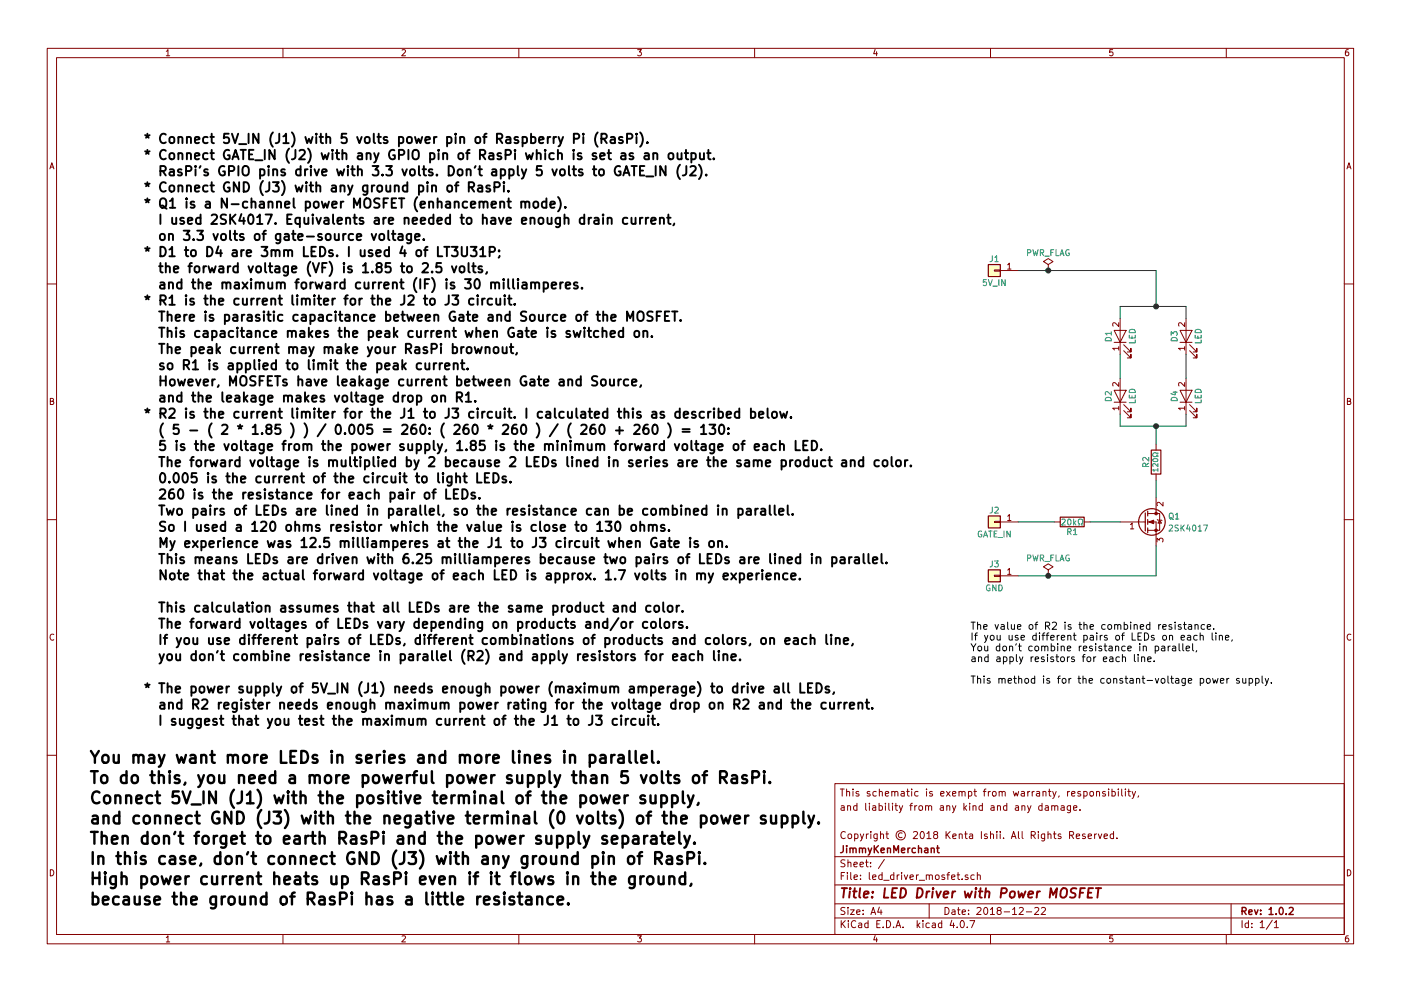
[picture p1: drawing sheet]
<svg xmlns="http://www.w3.org/2000/svg" width="297mm" height="210mm" viewBox="0 0 297 210" stroke-linecap="round" stroke-linejoin="round" font-family="sans-serif">
<g fill="none" stroke="#840000" stroke-width=".21">
<path d="M10 10.3h277v189.9h-277zM12 12.2h273v186.1h-273zM35.3 10.9l.3-.4v1.3M35.3 11.8h.7M60 10.3v1.9M85.2 10.6l.5-.1 .3 .4-.8 .9h.8M110 10.3v1.9M135.2 10.5h.8l-.4 .5 .3 .1 .1 .2-.1 .4-.2 .1-.5-.1M160 10.3v1.9M185.5 10.5l-.3 .9h.8M185.9 11v.8M210 10.3v1.9"/>
<path d="M235.9 10.5h-.6v.6h.6l.1 .5-.3 .2-.4-.1M260 10.3v1.9M285.9 10.5l-.4 .1-.2 .2-.1 .8 .3 .2 .4-.1 .1-.4-.1-.2-.4-.1-.3 .3M10.6 35.8l.4-1.3 .4 1.3M10.7 35.5h.6M285.6 35.8l.4-1.3 .4 1.3M285.7 35.5h.6M210.8 57.3h1.3v.2h-1.3zM212.1 57.4h3.8M213.6 56.2l.4-.4v1.3M213.6 57.1h.8M222.2 57.4h.1"/>
<path d="M222.2 56.1l1.1-.6-1.1-.6-1 .6 1 .6v1.3M10 60.2h2M236.2 70.1h2.6l-1.3 2.5zM236.2 72.6h2.6M237.2 73.9h-1.3l.4 .4M237.2 68.5v.8l-.9-.8-.4 .2 .1 .5M237.2 73.6v.7M237.5 67.6v7.6M238.3 74.4l1.5 1.5v-.7v.7h-.8M238.3 73.1l1.5 1.6v-.8v.8h-.8M250.2 70.1h2.5l-1.2 2.5zM250.2 72.6h2.5"/>
<path d="M251.2 73.9h-1.3l.3 .4M251.2 68.5v.8l-1-.8-.3 .2 .1 .5M251.2 73.6v.7M251.5 67.6v7.6M252.2 74.4l1.5 1.5v-.7v.7h-.7M252.2 73.1l1.5 1.6v-.8v.8h-.7M285 60.2h2M10.7 85.1h.5l.1-.5-.6-.1v1.3h.5l.2-.4-.3-.3M236.2 82.8h2.6l-1.3 2.5zM236.2 85.3h2.6M237.2 86.6h-1.3l.4 .4M237.2 81.2v.8l-.9-.8-.4 .2 .1 .5"/>
<path d="M237.2 86.3v.7M237.5 80.3v7.6M238.3 87.1l1.5 1.5v-.7v.7h-.8M238.3 85.8l1.5 1.6v-.8v.8h-.8M245.1 94.2v1.3M250.2 82.8h2.5l-1.2 2.5zM250.2 85.3h2.5M251.2 86.6h-1.3l.3 .4M251.2 81.2v.8l-1-.8-.3 .2 .1 .5M251.2 86.3v.7M251.5 80.3v7.6M252.2 87.1l1.5 1.5v-.7v.7h-.7"/>
<path d="M252.2 85.8l1.5 1.6v-.8v.8h-.7M285.7 85.1h.5l.1-.5-.6-.1v1.3h.5l.2-.4-.3-.3M10 110.3h2M210.8 110.6h1.3v.3h-1.3zM212.1 110.7h3.8M213.6 109.5l.4-.3v1.2M213.6 110.4h.8M223.5 110.7h1.3M229.9 110.7h1.2M237.5 110.7h5.3M239.7 111.3l.3-.4v1.3M239.7 112.2h.7"/>
<path d="M243.3 110.7h1.8v5.1M243.3 109h1.8M245.1 109h.8v3.5h-2.6M245.1 100.6v1.2M245.1 105.7v3.3M245.3 115v-.8l.5 .4 .1-.4h.6l.1 .2-.1 .6M245.4 110.2l1 .3M245.9 110.4l.4 .6h-.8zM246.6 106.6v.8l-.9-.8-.4 .2 .1 .5M285 110.3h2M11.4 134.6a.58 .58 0 0 0-.8 .6 .58 .58 0 0 0 .8 .5M210.8 122h1.3v.3h-1.3z"/>
<path d="M212.1 122.2h3.8M213.6 120.9l.4-.3v1.3M213.6 121.9h.8M222.2 122.2h.1M222.2 120.9l1.1-.6-1.1-.7-1 .7 1 .6v1.3M286.4 134.6a.58 .58 0 0 0-.8 .6 .58 .58 0 0 0 .8 .5M10 160.2h2M177 166.3h108v32h-108zM178.2 167.4h.8M178.4 171h.5l.1 .9M178.6 167.4v1.5M179 171.3l-.7 .3 .2 .3h.5"/>
<path d="M179.2 176.6a.71 .71 0 0 0-1 .5 .71 .71 0 0 0 .7 .8l.3-.1M179.5 168l.2-.1 .4 .1v.9M179.5 167.4v1.5M179.7 171.1l.2-.2 .4 .1v.9M179.7 170.9v1M179.9 177.1l.2-.2 .4 .2 .1 .5-.2 .2-.3 .1-.2-.1zM180.8 167.4v.2M180.8 167.9v1M181.2 177l.4-.1 .3 .3-.1 .6h-.6M181.2 176.9v1.5M181.7 171l-.4-.1-.3 .3 .1 .6 .2 .1h.4M181.7 170.4v1.5"/>
<path d="M182.1 168l-.4-.1-.2 .2 .1 .2 .5 .2v.3h-.6M182.4 176.9l.4 1M183.1 176.9l-.5 1.4-.2 .1M183.5 170.4v1.3l.2 .2M183.7 176.9v1M184.1 176.9l-.4 .3M184.3 170.4v.2M184.3 170.9v1M184.4 168l-.3-.1-.3 .2 .1 .2 .5 .2v.3h-.6M184.6 176.4v.2M184.6 176.9v1M185 171h.6l.1 .9"/>
<path d="M185.7 171.3l-.7 .3 .2 .3h.5M185.8 168l-.5-.1-.2 .3v.6l.2 .1 .5-.1M186 176.9l-.1 1.4-.2 .1h-.4M186 177l-.5-.1-.2 .3v.6l.2 .1 .5-.1M186.4 171l.4-.1 .3 .3-.1 .7h-.6M186.4 170.4v1.5M186.4 168l.2-.1 .4 .1 .1 .9M186.4 167.4v1.5M186.7 177.1l.2-.2 .4 .1v.9M186.7 176.4v1.5M187.7 168.4l.7-.1v-.3l-.5-.1-.2 .2 .1 .7h.6M187.7 170.4v.2"/>
<path d="M187.7 170.9v1M187.8 176.9h.6M188 176.4v1.3l.4 .2M188.4 170.4v1.3l.2 .2M189.1 168l.2-.1 .4 .1v.9M189.1 167.9v1M189.2 170.4v.2M189.2 170.9v1M189.7 168.1l.2-.2 .4 .1 .1 .9M189.7 170.9h.6M189.9 170.4v1.3l.4 .2M190.7 170.9l.3 1"/>
<path d="M191.1 168h.6v.9M191.3 176.8a.52 .52 0 0 0-.8 .4 .52 .52 0 0 0 .8 .4M191.4 170.9l-.5 1.4-.2 .1M191.7 168.3l-.7 .2 .2 .4 .5-.1M192.2 167.9h.6M192.4 167.4v1.3l.4 .2M192.9 170.9h.5M193.3 167.4v.2M193.3 167.9v1M193.4 170.4l-.3 .3v1.2M193.7 176.6l.6-.2 .2 .5-.9 1h.9M194 170.9v1"/>
<path d="M194.4 170.9l-.4 .3M194.6 168l-.4-.1-.3 .3 .1 .6 .2 .1 .4-.1M194.9 171.1l.2-.2 .4 .2 .1 .5-.1 .3h-.4l-.2-.1zM195.2 176.6l.3-.2a.8 .8 0 0 1 .5 .8 .8 .8 0 0 1-.5 .7l-.4-.5zM196.2 171.1l.2-.2 .4 .1 .1 .9M196.2 170.9v1M196.4 167.4v.2M196.4 167.9v1M196.5 176.9l.5-.5v1.5M196.5 177.9h.9M196.9 171.1l.2-.2 .4 .1v.9M197.7 168l-.4-.1-.2 .2 .1 .2 .5 .2v.3h-.6"/>
<path d="M198.2 177.1l-.3-.3 .1-.2 .2-.2 .5 .1 .1 .2-.1 .2-.5 .2-.3 .3v.2l.3 .3h.3l.3-.3v-.2l-.3-.3M199.4 171h.6v.9M199.4 168.4l.8-.1-.1-.3-.4-.1-.3 .2 .1 .7h.6M200 171.3l-.7 .3 .2 .3h.5M200.6 176.4v1.5M200.7 167.9l.7 1M200.7 171.1l.2-.2 .4 .1 .1 .9M200.7 170.9v1M200.8 177.1l.6 .8M201.4 176.4l-.8 .9M201.4 167.9l-.7 1M201.9 170.9l.4 1"/>
<path d="M202 168.4l.7-.1-.1-.3-.4-.1-.2 .2v.7h.6M202 177.4l.7-.1v-.3l-.5-.1-.2 .2 .1 .7h.6M202.7 170.9l-.5 1.4-.3 .1M203.3 168l.2-.1 .4 .1 .1 .9M203.3 167.9v1M203.4 177.1l.2-.2 .4 .1v.9M203.4 176.9v1M204 168.1l.2-.2 .3 .1 .1 .9M204.4 170.4v1.5M204.5 176.9h.6M204.5 171.4l.5 .5M204.7 176.4v1.3l.4 .2"/>
<path d="M205 170.9l-.6 .6M205.3 168l.5-.1 .2 .3-.1 .6h-.6M205.3 167.9v1.5M205.6 177h.6v.9M205.6 170.4v.2M205.6 170.9v1M206.2 177.3l-.7 .3 .2 .3 .5-.1M206.3 171.1l.2-.2 .4 .1v.9M206.3 170.9v1M206.5 167.9h.5M206.7 167.4v1.3l.3 .2M208.1 176.4v1.5"/>
<path d="M208.3 171l-.5-.1-.2 .3v.6l.2 .1h.5M208.3 170.4v1.5M208.5 167.9h.5M209 167.4l-.3 .2v1.3M209.3 177l-.4-.1-.2 .2 .1 .3 .5 .1v.3h-.6M209.5 167.9v1M210 167.9l-.5 .3M210 177.1l.2-.2 .4 .1v.9M210 176.4v1.5M210.1 171h.6l.1 .9M210.5 168l.2-.1 .4 .1 .1 .6-.1 .2-.4 .1-.2-.1zM210.8 171.3l-.7 .3 .2 .3h.5"/>
<path d="M211.4 176.4v.2M211.4 176.9v1M211.5 171.1l.2-.2 .4 .1v.9M211.5 170.9v1M211.8 168l.2-.1 .4 .1 .1 .9M211.8 167.9v1M212.1 176.4v.2M212.1 176.9v1M212.5 168.1l.2-.2 .4 .1v.9M212.8 177.8v.1M213.5 171l-.5-.1-.2 .3v.6l.2 .1h.5M213.5 170.4v1.5"/>
<path d="M214.4 177.9l.5-1.5 .5 1.5M214.6 177.5h.7M214.8 167.9l.3 1 .3-.7 .3 .7 .3-1M215.3 171h.6l.1 .9M215.9 176.4v1.3l.2 .2M216 171.3l-.8 .3 .3 .3h.5M216.6 168h.5l.1 .9M216.7 171.1l.2-.2 .3 .1 .1 .9M216.7 170.9v1M216.7 176.4v1.3l.2 .2M217.2 168.3l-.7 .2 .2 .4 .5-.1M217.9 170.9l.3 1"/>
<path d="M217.9 167.9v1M218.3 167.9l-.4 .3M218.6 170.9l-.5 1.4-.2 .1M218.6 177.2l.8-.1 .1-.2-.1-.3-.2-.2h-.6v1.5M218.8 167.9v1M219 177.2l.5 .7M219.3 167.9l-.5 .3M219.8 168h.6v.9M220.1 176.4v.2M220.1 176.9v1M220.4 168.3l-.7 .2 .2 .4 .5-.1M220.9 171l-.4-.1-.3 .3 .1 .6 .2 .1h.4"/>
<path d="M220.9 170.4v1.5M221.1 168l.2-.1 .4 .1 .1 .9M221.1 167.9v1M221.5 176.9l-.1 1.4-.2 .1h-.3M221.5 177l-.4-.1-.3 .3 .1 .6 .2 .1 .4-.1M221.6 171h.6l.1 .9M222.2 177.1l.2-.2 .4 .1v.9M222.2 176.4v1.5M222.3 171.3l-.7 .3 .2 .3h.5M222.3 167.9h.5M222.5 167.4v1.3l.3 .2M223 171.1l.2-.2 .4 .1v.9"/>
<path d="M223 170.9v1M223.2 167.9l.3 1M223.3 176.9h.6M223.5 176.4v1.3l.4 .2M223.6 171.1l.3-.2 .3 .1 .1 .9M223.9 167.9l-.5 1.4-.2 .1M224.6 168.8l-.2 .3M224.9 177l-.3-.1-.3 .2 .1 .3 .5 .1v.3h-.6M225 171h.6v.9M225.6 171.3l-.7 .3 .2 .3h.5M226.3 167.9v1M226.8 177.2l.7-.1 .1-.2v-.3l-.2-.2h-.6v1.5"/>
<path d="M226.8 167.9l-.5 .3M227 170.9l-.1 1.4-.2 .1h-.4M227 171l-.5-.1-.2 .3v.6l.2 .1h.5M227.1 177.2l.5 .7M227.2 168.4l.7-.1v-.3l-.5-.1-.2 .2 .1 .7h.6M227.6 171.4l.7-.1v-.3l-.5-.1-.2 .2 .1 .8h.6M228.2 177.4l.7-.1v-.3l-.5-.1-.2 .2 .1 .7h.6M229 171.8v.1M229.1 168l-.4-.1-.2 .2 .1 .2 .5 .2v.3h-.6M229.8 168l.4-.1 .3 .3-.1 .6h-.6M229.8 167.9v1.5M230.1 177l-.4-.1-.2 .2 .1 .3 .5 .1v.3h-.6"/>
<path d="M230.7 177.4l.7-.1v-.3l-.5-.1-.2 .2 .1 .7h.6M231.1 168l.2-.1 .5 .1 .1 .6-.2 .2-.4 .1-.2-.1zM232.1 176.9v1M232.5 168l.2-.1 .4 .1v.9M232.5 167.9v1M232.5 176.9l-.4 .3M232.9 176.9l.3 1 .4-1M234.1 177.4l.7-.1-.1-.3-.4-.1-.2 .2 .1 .7h.5M234.3 168l-.3-.1-.2 .2v.2l.5 .2v.3h-.5M235.1 167.4v.2M235.1 167.9v1M235.8 168l.4-.1 .3 .3-.2 .6h-.5"/>
<path d="M235.8 167.4v1.5M236.1 177l-.4-.1-.3 .3 .1 .6 .2 .1 .4-.1M236.1 176.4v1.5M236.8 177.8v.1M237.1 167.4v.2M237.1 167.9v1M237.8 167.4v1.3l.2 .2M238.6 167.4v.2M238.6 167.9v1M239.1 167.9h.6M239.3 167.4v1.3l.4 .2M240 167.9l.4 1"/>
<path d="M240.8 167.9l-.5 1.4-.3 .1M241.4 168.8l-.2 .3M285 160.2h2M10.7 184.5a.65 .65 0 0 1 .7 .7 .65 .65 0 0 1-.7 .6zM35.3 198.9l.3-.4v1.3M35.3 199.8h.7M60 198.3v1.9M85.2 198.6l.5-.1 .3 .4-.8 .9h.8M110 198.3v1.9M135.2 198.5h.8l-.4 .5 .3 .1 .1 .2-.1 .4-.2 .1-.5-.1M160 198.3v1.9M177 194.8h108"/>
<path d="M177 191.8h108M177 187.8h108M177 181.8h108M178.4 195.3v1.5M178.4 185.8h.5M178.6 196l.6 .8M179.1 185.1h-.7v1.5M179.1 192.6l-.5-.1-.3 .3 .1 .3 .7 .4v.4l-.2 .1-.6-.1M179.1 182.5l-.5-.1-.3 .3 .1 .3 .7 .4v.4l-.2 .1-.6-.1M179.2 195.3l-.8 .9M179.7 185.1v.2M179.7 185.6v1"/>
<path d="M179.8 192.5v.2M179.8 183.1l.2-.2 .4 .1v.9M179.8 182.4v1.5M179.8 193v1M179.9 195.3v.2M179.9 195.8v1M180.3 193h.8l-.8 1h.8M180.4 185.1v1.3l.2 .2M181.1 183.4l.7-.1-.1-.3-.4-.1-.2 .2v.7h.6M181.1 186.1l.7-.1-.1-.3-.4-.1-.2 .2 .1 .7h.5M181.4 195.5a.71 .71 0 0 0-1 .5 .71 .71 0 0 0 .8 .8l.2-.1M181.6 193.5l.7-.1v-.3l-.4-.1-.3 .2 .1 .7h.6"/>
<path d="M182.1 195.9h.6v.9M182.3 183.4l.8-.1-.1-.3-.4-.1-.3 .2 .1 .7h.6M182.4 186.5v.1M182.4 185.7v.1M182.7 196.2l-.7 .3 .2 .3 .5-.1M183 193.9v.1M183 193.1v.1M183.5 182.9h.6M183.7 182.4v1.3l.4 .2M184 195.9l-.4-.1-.3 .3 .1 .6 .2 .1 .4-.1M184 195.3v1.5M184.3 185.1v1.3l.2 .2"/>
<path d="M184.6 183.8v.1M184.6 183v.1M184.7 194l.4-1.5 .5 1.5M184.8 193.6h.7M185 186.1l.7-.1v-.3l-.5-.1-.2 .2 .1 .7h.6M185.5 198.5l-.3 .9h.8M185.9 199v.8M185.9 196h.5M186.4 192.5l-.3 1h.9M186.6 195.3h-.7v1.5h.7M186.8 193v1M187 185.7l-.4-.1-.3 .3 .1 .6 .2 .1 .4-.1"/>
<path d="M187 185.1v1.5M187.2 196.7v.1M187.4 186.8h1.1M187.5 182.3l-1.3 2M188 195.3a.76 .76 0 0 1 .8 .8 .76 .76 0 0 1-.8 .7zM189.5 196.7v.1M189.5 185.7l-.4-.1-.3 .3 .1 .6 .2 .1 .4-.1M189.5 185.1v1.5M190 196.8l.4-1.5 .6 1.5M190.1 196.4h.7M190.2 185.6v1M190.7 185.6l-.5 .3"/>
<path d="M191.2 185.1v.2M191.2 185.6v1M191.5 196.7v.1M191.7 185.6l.4 1 .4-1M192.9 186.1l.7-.1v-.3l-.4-.1-.3 .2 .1 .7h.6M194.3 185.6v1M194.5 195.3v1.5M194.6 196.3l.4 .5M194.7 185.6l-.4 .3M194.9 186.8h1.1M195 195.8l-.5 .6M195.7 195.3v.2"/>
<path d="M195.7 195.8v1M196.4 185.7l.2-.1 .4 .1v.9M196.4 185.6v1M197 191.8v3M197 195.9l-.4-.1-.3 .3 .1 .6 .2 .1 .4-.1M197 185.8l.3-.2 .3 .1 .1 .9M197.7 195.9h.6v.9M198.3 196.2l-.7 .3 .2 .3 .5-.1M198.4 185.7l.2-.1 .4 .1 .1 .6-.1 .2-.4 .1-.2-.1zM199.7 195.9l-.5-.1-.2 .3v.6l.2 .1 .5-.1M199.7 195.3v1.5M200.3 185.7l-.4-.1-.2 .2v.2l.6 .2v.3h-.6"/>
<path d="M200.4 192.5a.76 .76 0 0 1 .8 .8 .76 .76 0 0 1-.8 .7zM200.8 185.6h.5M201.3 185.1l-.3 .2v1.3M201.8 186.1l.7-.1-.1-.3-.4-.1-.2 .2v.7h.6M201.8 195.2l-.4 1.1h1M201.9 193.1h.5l.1 .9M202.2 195.8v1M202.5 193.4l-.7 .3 .2 .3 .5-.1M202.9 185.6h.6M202.9 196.7v.1M203 193h.6M203.1 185.1v1.3l.4 .2"/>
<path d="M203.2 192.5v1.3l.4 .2M203.8 195.4l.1-.1a.8 .8 0 0 1 .6 .8 .8 .8 0 0 1-.6 .7 .97 .97 0 0 1-.1-1.4zM204 193.5l.7-.1-.1-.3-.4-.1-.2 .2 .1 .7h.5M204 186.5v.1M205.1 196.7v.1M205.2 185.7l-.3-.1-.3 .2 .1 .2 .5 .2v.3h-.6M205.4 193.9v.1M205.4 193.1v.1M205.6 195.3h1.1l-.7 1.5M206.6 185.7l-.5-.1-.3 .3 .1 .6 .2 .1 .5-.1M207.1 192.7l.6-.2 .3 .5-.9 1h.9M207.2 185.7l.2-.1 .4 .1v.9"/>
<path d="M207.2 185.1v1.5M208.7 192.7l.2-.2a.8 .8 0 0 1 .5 .8 .8 .8 0 0 1-.5 .7l-.3-.5zM210 193l.4-.5v1.5M210 194h.8M210 198.3v1.9M211.7 193.2l-.3-.3 .1-.2 .2-.2 .4 .1 .2 .2-.1 .2-.5 .2-.3 .3v.2l.3 .3h.3l.3-.3v-.2l-.3-.3M212.9 193.5h1.1M214.7 193l.4-.5v1.5M214.7 194h.8M216.1 192.7l.6-.2 .3 .5-1 1h1M217.6 193.5h1.1M219.4 192.7l.6-.2 .2 .5-.9 1h.9"/>
<path d="M220.8 192.7l.6-.2 .3 .5-1 1h1M235.9 198.5h-.6v.7l.6-.1 .1 .5-.3 .2-.4-.1M260 198.3v1.9M261 191.8v6.5M263.3 195.3v1.5M264.7 195.9l-.4-.1-.3 .3 .1 .6 .2 .1 .4-.1M264.7 195.3v1.5M265.4 196.7v.1M265.4 195.9v.1M267.2 195.8l.4-.5v1.5M267.2 196.8h.8M269.7 195.2l-1.2 2"/>
<path d="M270.2 195.8l.4-.5v1.5M270.2 196.8h.8M285.7 184.5a.65 .65 0 0 1 .7 .7 .65 .65 0 0 1-.7 .6zM285.9 198.5l-.4 .1-.2 .3-.1 .7 .3 .2 .4-.1 .1-.4-.1-.2-.4-.1-.3 .3"/>
<circle cx="191" cy="177.2" r="1"/>
</g>
<g fill="none" stroke="#840000" stroke-width=".3">
<path d="M178.8 179.4l-.1 1.3-.5 .2M179.5 179.4v.2M179.5 179.9v1M180.2 179.9v1M182.2 179.9v1M184.1 179.9l.3 1M184.8 179.9l-.5 1.4-.2 .1M185.4 179.4v1.5M186.2 179.4l-.8 .9M188.2 179.9v1M192.5 179.9v1M192.9 179.9l-.4 .3"/>
<path d="M194.7 179.4v1.5M197.4 179.9v1M198.6 179.9h.5M198.8 179.4v1.3l.3 .2M180.2 180.1l.2-.2 .4 .1v.9M180.8 180.1l.3-.2 .3 .1 .1 .9M182.2 180.1l.2-.2 .4 .1 .1 .9M182.9 180.1l.2-.2 .3 .1 .1 .9M185.6 180.1l.6 .8M186.8 180.4l.7-.1v-.3l-.5-.1-.2 .2 .1 .7h.6M188.2 180.1l.2-.2 .3 .1 .1 .9M189.5 180.9v-1.5l.5 1.1 .5-1.1v1.5"/>
<path d="M191.1 180.4l.7-.1v-.3l-.4-.1-.3 .2 .1 .7h.6M194.1 180l-.5-.1-.2 .3v.6l.2 .1 .5-.1M194.7 180.1l.2-.2 .4 .1 .1 .9M196.1 180h.6v.9M196.7 180.3l-.7 .3 .2 .3 .5-.1M197.4 180.1l.2-.2 .4 .1 .1 .9M263.3 193.3l.8-.1 .1-.2-.1-.3-.2-.2h-.6v1.5M263.7 193.3l.5 .7M264.8 193.5l.7-.1-.1-.3-.4-.1-.2 .2v.7h.6M266 193l.3 1 .4-1M267.3 193.9v.1M267.3 193.1v.1"/>
<path d="M269.1 193l.4-.5v1.5M269.1 194h.8M270.6 193.9v.1M271.3 192.7l.3-.2a.8 .8 0 0 1 .5 .8 .8 .8 0 0 1-.5 .7l-.4-.5zM272.7 193.9v.1M273.3 192.7l.6-.2 .3 .5-.9 1h.9"/>
</g>
<g fill="none" stroke="#840000" stroke-width=".41">
<path d="M178.5 188.4h1.1M179 188.4l-.2 2M180.2 189.1l-.2 1.3M180.3 188.4l-.1 .2 .2-.1-.1-.1-.1 .2M180.9 189.1h.7M181.2 188.4l-.2 1.8 .1 .1 .4 .1M182.4 188.4l-.2 1.8 .2 .2M183.2 189.8l.9-.2v-.4l-.6-.1-.3 .3v.9h.7M184.9 190.3v.1M185.1 189.2l-.1 .2-.1-.1 .2-.1-.1 .2M187.6 188.4l-.2 2h.9M189.2 189.4h.6"/>
<path d="M190.2 188.4h-.9l-.3 2h1M191.1 188.4a1 1 0 0 1 1.1 .8 1 1 0 0 1-.6 1.1l-.8 .1zM194.6 188.4a1 1 0 0 1 1.1 .8 1 1 0 0 1-.6 1.1l-.7 .1zM196.5 189.1l-.1 1.3M197.1 189.1l-.4 .1-.2 .3M197.8 189.1l-.2 1.3M197.8 188.4v.2l.1-.1-.1-.1v.2M198.5 189.1l.4 1.3 .6-1.3M200.1 189.8l1-.2-.1-.4-.6-.1-.3 .3v.9h.8M202 189.1l-.2 1.3M202.5 189.1l-.3 .1-.3 .3M204.5 189.1l.3 1.3 .5-.9 .2 .9 .6-1.3"/>
<path d="M206.9 189.1l-.2 1.3M206.9 188.4v.2l.1-.1-.1-.1v.2M207.5 189.1h.8M207.9 188.4l-.2 1.8 .1 .1 .4 .1M208.9 189.3l.3-.2 .5 .1v1.2M209 188.4l-.2 2M212.2 189.5l1-.1a.56 .56 0 0 0 .1-.9l-.9-.1-.3 2M214.3 189.3l.3-.2 .5 .2v.8l-.4 .3-.6-.1zM215.9 189.1l.2 1.3 .5-.9 .3 .9 .5-1.3M218 189.8l1-.2v-.4h-.8l-.2 1 .2 .2 .6-.1M219.9 189.1l-.1 1.3M220.5 189.1l-.4 .1-.2 .3"/>
<path d="M222.6 190.4l.2-2 .5 1.5 .8-1.5-.2 2M225 188.7a.66 .66 0 0 1 1.2 0 1.43 1.43 0 0 1-.6 1.7l-.6-.1a1.49 1.49 0 0 1 0-1.6zM228.2 188.5l-.7-.1-.3 .2-.1 .6 .8 .4 .1 .5-.4 .3-.8-.1M229 189.4h.6M230 188.4h-.9l-.2 2M230.7 189.4h.7M231.7 188.4h-.9l-.2 2h.9M232.3 188.4h1.2M232.9 188.4l-.2 2"/>
</g>
<g fill="none" stroke="#840000" stroke-width=".25">
<path d="M209.5 56.1h2.6v2.6h-2.6zM244.1 95.5h2v5.1h-2zM209.5 109.5h2.6v2.5h-2.6zM224.8 109.7h5.1v2.1h-5.1zM242.8 108.8v3.8M243.3 108.5v1M243.3 110.2v1M243.3 112v1M209.5 120.9h2.6v2.5h-2.6z"/>
<circle cx="244.2" cy="110.7" r="2.82"/>
</g>
<g fill="#840000" stroke="#840000" stroke-width=".21">
<path d="M243.6 110.7l1-.3v.7z"/>
<circle cx="245.1" cy="112.5" r=".28"/>
<circle cx="245.1" cy="109" r=".28"/>
</g>
<g fill="none" stroke="#008484" stroke-width=".21">
<path d="M209.1 59.3h-.6v.6h.6v.6l-.2 .1-.4-.1M209.5 59.3l.5 1.3 .4-1.3M210.4 54.2l-.1 1.1-.4 .2M210.9 54.6l.4-.4v1.3M210.9 55.5h.8M211.8 59.3v1.3M213.1 59.3v1.3l-.7-1.3v1.3M217.9 53.6h.6v-.5l-.6-.1v1.2M219 53l.3 1.2 .3-.9 .2 .9 .3-1.2M220.6 53.6h.6v-.5l-.6-.1v1.2M220.9 53.6l.4 .6M221.5 54.4h1"/>
<path d="M222.8 53.6h.4M223.4 53h-.6v1.2M223.9 53v1.2h.6M224.7 54.2l.4-1.2 .5 1.2M224.9 53.9h.6M226.7 53a.59 .59 0 0 0-.7 .6 .59 .59 0 0 0 .7 .6v-.5h-.2M210.5 60.7h1M234.4 71.8a.69 .69 0 0 1 .8-.2 .69 .69 0 0 1 .4 .7h-1.3zM235.6 70.7h-1.3l.4 .4M235.6 70.4v.7M239.4 71.1v.6h1.3v-.6M239.5 70.1a.69 .69 0 0 1 .8-.2 .69 .69 0 0 1 .4 .7h-1.3z"/>
<path d="M240 71.3v.4M240.7 72.1v.6h-1.3M248.3 71.2v-.8l.5 .4 .1-.4h.6l.1 .2-.1 .6M248.4 71.8a.69 .69 0 0 1 .7-.2 .69 .69 0 0 1 .5 .7h-1.3zM253.4 71.1v.6h1.3v-.6M253.4 70.1a.69 .69 0 0 1 .8-.2 .69 .69 0 0 1 .5 .7h-1.3zM254 71.3v.4M254.7 72.1v.6h-1.3M234.4 84.5a.69 .69 0 0 1 .8-.2 .69 .69 0 0 1 .4 .7h-1.3zM235.6 83.1v.8l-.9-.8-.4 .2 .1 .5M239.4 83.8v.6h1.3v-.6M239.5 82.8a.69 .69 0 0 1 .8-.2 .69 .69 0 0 1 .4 .7h-1.3z"/>
<path d="M240 84v.4M240.7 84.8v.6h-1.3M243 99l-.1-.6-.5-.1-.1 .7h1.3M243.6 97v.8l-1-.8-.3 .3 .1 .5M243.6 98.3l-.6 .4M244.4 97.5a.64 .64 0 0 1 1.1 .2 .61 .61 0 0 1-.6 .3 .61 .61 0 0 1-.5-.4zM245.5 99.7h-1.1l.3 .3M245.5 98.3v.7l-.8-.7-.3 .2 .1 .5M245.5 96.1v.2h-.2a.47 .47 0 0 0-.7-.2 .47 .47 0 0 0 0 .7 .47 .47 0 0 0 .7-.2h.2v.3M245.5 99.4v.6M248.4 84.5a.69 .69 0 0 1 .7-.2 .69 .69 0 0 1 .5 .7h-1.3zM248.7 83.2h.9"/>
<path d="M249.1 83v.8l-.9-.3M253.4 83.8v.6h1.3v-.6M253.4 82.8a.69 .69 0 0 1 .8-.2 .69 .69 0 0 1 .5 .7h-1.3zM254 84v.4M254.7 84.8v.6h-1.3M208.1 112.7a.59 .59 0 0 0-.7 .6 .59 .59 0 0 0 .7 .6l.1-.5h-.3M208.5 113.9l.4-1.2 .5 1.2M208.7 113.6h.5M209.6 112.7h.7M210 112.7v1.2M210.4 107.6l-.1 1.1-.4 .2M210.4 119l-.1 1.1-.4 .2"/>
<path d="M210.8 113.3h.4M210.9 119h.8l-.5 .5 .4 .1v.6l-.2 .1-.5-.1M210.9 107.7l.5-.1 .3 .3-.8 1h.8M211.4 112.7h-.6v1.2h.6M211.6 114h1M212.9 112.7v1.2M214.2 112.7v1.2l-.7-1.2v1.2M217.9 118.4l.6-.1v-.4l-.6-.2v1.3M219 117.7l.3 1.3 .3-.9 .2 .9 .3-1.3M220.6 118.4l.6-.1v-.4l-.6-.2v1.3M220.9 118.4l.4 .6M221.5 119.1h1"/>
<path d="M222.8 118.3h.4M223.4 117.7h-.6v1.3M223.9 117.7v1.3h.6M224.7 119l.4-1.3 .5 1.3M224.9 118.6h.6M225.1 110.2l.5-.1 .3 .4-.8 .9h.8M226.4 112.8l.6-.1 .1-.4-.7-.1v1.2M226.5 110.2l.1-.1a.67 .67 0 0 1 .5 .7 .67 .67 0 0 1-.5 .6l-.2-.5zM226.7 117.8a.59 .59 0 0 0-.7 .6 .59 .59 0 0 0 .7 .5v-.4h-.2M226.7 112.8l.4 .6M227.6 112.5l.4-.3v1.2M227.6 113.4h.7"/>
<path d="M227.6 110.1v1.3M227.8 110.9l.3 .5M228.1 110.5l-.5 .5M228.6 111.4h.3v-.3a.54 .54 0 0 1-.3-.7 .54 .54 0 0 1 .8-.2l.2 .6-.3 .3v.3h.3M247.9 111.5l.5-.1 .2 .4-.8 .9h.8M248 109l.2-.1h.4l.1 .8a.42 .42 0 0 1-.2 .4 .42 .42 0 0 1-.4 0l-.2-.4zM248.1 109.8l.7 .4M249.2 109.2l.4-.3v1.2M249.2 110.1h.7M249.8 111.4h-.6v.5a.54 .54 0 0 1 .6 .6l-.2 .2-.5-.1M250.4 111.4v1.3M250.6 111.9l.5 .8"/>
<path d="M251.1 111.4l-.7 .7M251.9 111.3l-.3 .9h.8M252.2 111.8v.9M252.9 111.5l.2-.1a.67 .67 0 0 1 .5 .6 .67 .67 0 0 1-.5 .7l-.3-.5zM254.1 111.8l.3-.4v1.3M254.1 112.7h.7M255.2 111.4h.8l-.5 1.3M209.9 124.1a.59 .59 0 0 0-.8 .6 .59 .59 0 0 0 .8 .6v-.5h-.2M211.2 124.1v1.3l-.7-1.3v1.3M211.8 124.1a.64 .64 0 0 1 .7 .6 .64 .64 0 0 1-.7 .7z"/>
</g>
<g fill="#ffffc2" stroke="#ffffc2" stroke-width=".21">
<path d="M209.5 109.5h2.6v2.5h-2.6z"/>
<path d="M209.5 120.9h2.6v2.5h-2.6z"/>
<path d="M209.5 56.1h2.6v2.6h-2.6z"/>
</g>
<path d="M215.9 57.4h29.2v7.6M237.5 67.6v-2.6h14v2.6M237.5 75.2v5.1M251.5 75.2v5.1M237.5 87.9v2.5h14v-2.5M245.1 90.4v3.8M215.9 110.7h7.6M231.1 110.7h6.4M245.1 101.8v3.9M245.1 115.8v6.4h-29.2" fill="none" stroke="#008400" stroke-width=".21"/>
<g fill="#008400" stroke="#008400" stroke-width=".25">
<circle cx="245.1" cy="90.4" r=".51"/>
<circle cx="245.1" cy="65" r=".51"/>
<circle cx="222.3" cy="57.4" r=".51"/>
<circle cx="222.3" cy="122.2" r=".51"/>
</g>
<g fill="none" stroke="#000" stroke-width=".41">
<path d="M30.8 28.7l.4 .1 .5-.1M30.8 32.1l.4 .2 .5-.2M30.8 39l.4 .1 .5-.1M31 29.2l.2-.4 .3 .4M31 32.7l.2-.4 .3 .4M31 39.5l.2-.4 .3 .4M31.2 28.4v.4M31.2 31.8v.5M31.2 38.7v.4M34 36.3l1-.1a.55 .55 0 0 0 .2-.5 .55 .55 0 0 0-.4-.5h-.8v2M34.5 36.3l.7 .9M35.2 28.6a.8 .8 0 0 0-1-.1 .8 .8 0 0 0-.3 1 .76 .76 0 0 0 .4 .8 .76 .76 0 0 0 .9-.1"/>
<path d="M35.2 32a.8 .8 0 0 0-1 0 .8 .8 0 0 0-.3 .9 .76 .76 0 0 0 .4 .8 .76 .76 0 0 0 .9-.1M35.2 38.9a.8 .8 0 0 0-1-.1 .8 .8 0 0 0-.3 1 .76 .76 0 0 0 .4 .8 .76 .76 0 0 0 .9-.1M36 29.2l.3-.1a.49 .49 0 0 1 .7 .3v.6a.54 .54 0 0 1-.6 .4 .54 .54 0 0 1-.5-.4zM36 32.7l.3-.2a.49 .49 0 0 1 .7 .4v.5a.54 .54 0 0 1-.6 .4 .54 .54 0 0 1-.5-.4zM36 36h.8l.1 1.2M36 39.5l.3-.2a.49 .49 0 0 1 .7 .4v.6a.54 .54 0 0 1-.6 .4 .54 .54 0 0 1-.5-.4zM36.9 36.4l-.7 .1a.39 .39 0 0 0-.3 .3 .39 .39 0 0 0 .3 .4l.7-.1M37.8 29.2l.1-.1a.5 .5 0 0 1 .8 .2v1.1M37.8 32.7l.1-.1a.5 .5 0 0 1 .8 .2v1M37.8 39.5l.1-.1a.5 .5 0 0 1 .8 .2v1.1M37.8 29.1v1.3M37.8 32.5v1.3"/>
<path d="M37.8 39.3v1.4M38.5 36l-.5-.1-.3 .3 .1 .3 .7 .2v.4h-.8M39.4 36.3l1-.1a.55 .55 0 0 0 .2-.5 .55 .55 0 0 0-.4-.5h-.8v2M39.6 29.2l.1-.1a.5 .5 0 0 1 .8 .2v1.1M39.6 32.7l.1-.1a.5 .5 0 0 1 .8 .2v1M39.6 39.5l.1-.1a.5 .5 0 0 1 .8 .2v1.1M39.6 29.1v1.3M39.6 32.5v1.3M39.6 39.3v1.4M41.3 29.7l1-.2-.1-.4h-.6l-.3 .2 .1 1h.8M41.3 33.1l1-.2-.1-.3-.6-.1-.3 .3 .1 .9h.8M41.3 40l1-.2-.1-.4-.6-.1-.3 .3 .1 1h.8"/>
<path d="M41.5 35.2v.2M41.5 35.9v1.3M42.5 35.2l-.2 .4M44 29.1h-.6l-.3 .3 .1 .8 .2 .2 .6-.1M44 32.6l-.6-.1-.3 .4 .1 .7 .2 .2 .6-.1M44 39.4l-.6-.1-.3 .4 .1 .8 .2 .2 .6-.1M44 36l-.4-.1-.3 .3 .1 .3 .6 .2v.4h-.7M44.6 29.1h.8M44.6 32.5h.8M44.6 39.3h.8M44.9 28.4v1.7l.5 .3M44.9 31.8v1.7l.5 .3"/>
<path d="M44.9 38.7v1.7l.5 .3M47.6 35.3a.98 .98 0 0 0-1.2 .7 .98 .98 0 0 0 .7 1.2l.6-.1v-.7h-.4M48.5 28.4h-1l-.1 .9 .3-.2 .7 .1 .2 .3-.1 .7-.3 .2h-.5l-.3-.2M48.5 36.3l1-.1a.55 .55 0 0 0 .2-.5 .55 .55 0 0 0-.4-.5h-.8v2M48.6 31.9a.98 .98 0 0 0-1.2 .7 .98 .98 0 0 0 .7 1.2l.6-.2v-.7h-.4M48.6 38.8a.98 .98 0 0 0-1.2 .7 .98 .98 0 0 0 .7 1.2l.6-.2v-.7h-.4M49.2 28.4l.6 2 .7-2M49.3 33.8l.6-2 .7 2M49.5 33.2h.9M50.5 35.2v2M50.7 38.7v2l-1.1-2v2M50.7 30.6h1.5"/>
<path d="M51 31.8h1.1M51.6 31.8v2M51.7 38.7a1.01 1.01 0 0 1 1.1 1 1.01 1.01 0 0 1-1.1 1zM51.7 35.3a.67 .67 0 0 1 .7 0 .67 .67 0 0 1 .4 .6v.7a.67 .67 0 0 1-.7 .7 .67 .67 0 0 1-.7-.7v-.7zM52.7 28.4v2M52.8 32.8h.7M53.7 31.8h-.9v2h.9M54.1 34h1.6M54.8 28.4v2l-1.1-2v2M55.1 36l.6-.1 .3 .2v1a.67 .67 0 0 1-.9 0M55.1 35.9v2M55.8 38.4a2.34 2.34 0 0 0 0 3"/>
<path d="M56.1 31.8v2M56.9 35.2v.2M56.9 35.9v1.3M57.1 38.7v1.4a.65 .65 0 0 1-.8 .6M57.9 28.1a2.34 2.34 0 0 0 0 3M57.9 38.7h1.2l-.7 .7a.53 .53 0 0 1 .7 .4v.5l-.2 .3-.7 .1-.3-.2M57.9 36.1l.1-.1a.5 .5 0 0 1 .8 .2v1M57.9 35.9v1.3M58.2 31.8v2l-1.1-2v2M59.2 28.4v1.4a.65 .65 0 0 1-.8 .6M59.8 38.4a2.26 2.26 0 0 1 0 3M60.1 29l.6-.6v2"/>
<path d="M60.1 30.4h1.1M60.4 36l-.5-.1-.3 .3 .1 .3 .7 .2v.4h-.8M61.3 31.5a2.34 2.34 0 0 0 0 3.1M61.9 28.1a2.26 2.26 0 0 1 0 3M62.6 31.8v1.4a.65 .65 0 0 1-.7 .6M62.6 39.3l.4 1.4 .4-1 .4 1 .4-1.4M63.5 32l.3-.2h.5l.2 .2 .1 .4-.1 .3-1.1 1.1h1.2M63.7 36l-.6-.1-.3 .4 .1 .8 .2 .1 .6-.1M63.7 35.2v2M64.7 35.9v1.3M64.7 29.1l.4 1.3 .4-1 .4 1 .4-1.3M64.9 38.7v.2"/>
<path d="M64.9 39.3v1.4M65.2 35.9l-.4 .1-.1 .3M65.3 31.5a2.26 2.26 0 0 1 0 3.1M65.6 39.3h.8M65.9 35.2v.2M65.9 38.7v1.7l.5 .3M65.9 35.9v1.3M66.7 35.9l.5 1.3 .4-1.3M67.1 28.4v.2M67.1 39.5l.1-.1a.5 .5 0 0 1 .7 .2v1.1M67.1 29.1v1.3M67.1 38.7v2"/>
<path d="M67.7 29.1h.8M68 28.4v1.7l.5 .3M68.2 32.5l.4 1.3 .3-.9 .4 .9 .4-1.3M68.3 36.6l1-.2-.1-.4-.6-.1-.3 .3 .1 .9h.8M69.2 29.2l.1-.1a.5 .5 0 0 1 .7 .2v1.1M69.2 28.4v2M70.4 39.4h.7l.1 1.3M70.5 31.8v.2M70.5 32.5v1.3M71.2 32.5h.7M71.2 39.8l-.6 .1a.39 .39 0 0 0-.3 .4 .39 .39 0 0 0 .3 .4l.6-.1M71.5 31.8v1.7l.4 .3"/>
<path d="M71.5 35.9l.3 1.3 .4-.9 .4 .9 .4-1.3M72.2 39.5l.1-.1a.5 .5 0 0 1 .8 .2v1.1M72.2 39.3v1.4M72.6 32.7l.1-.1a.5 .5 0 0 1 .8 .2v1M72.6 31.8v2M73.4 28.4h-.9l-.1 .9 .3-.2 .7 .1 .1 .3-.1 .7-.2 .2h-.5l-.3-.2M73.8 35.2v.2M73.8 35.9v1.3M73.8 39.3l.5 1.4M74.4 35.9h.8M74.7 35.2v1.8l.5 .2M74.8 39.3l-.7 1.8-.3 .2"/>
<path d="M75.7 29.1l.5 1.3 .5-1.3M75.9 36.1l.1-.1a.5 .5 0 0 1 .7 .2v1M75.9 35.2v2M75.9 32.6h.8l.1 1.2M76.8 32.9l-.7 .1a.39 .39 0 0 0-.3 .4 .39 .39 0 0 0 .3 .4l.7-.1M77.5 29.1h.2a.49 .49 0 0 1 .7 .3v.6a.54 .54 0 0 1-.5 .4 .54 .54 0 0 1-.6-.4v-.6zM77.7 32.7l.1-.1a.5 .5 0 0 1 .8 .2v1M77.7 32.5v1.3M77.9 39.3l-.1 1.8a.52 .52 0 0 1-.8 .1M77.9 39.4l-.6-.1-.4 .4 .1 .8 .3 .2 .6-.1M78.8 39.3v1.4M79 35.2h1.2l-.6 .8a.53 .53 0 0 1 .6 .4v.4l-.1 .3-.8 .1-.3-.1"/>
<path d="M79.2 28.4v1.7l.3 .3M79.3 32.5l.5 1.3M79.4 39.3l-.4 .1-.2 .3M80 29.1h.8M80.2 39.4l.2-.1a.49 .49 0 0 1 .6 .4v.6a.54 .54 0 0 1-.5 .4 .54 .54 0 0 1-.5-.4v-.6zM80.3 28.4v1.7l.5 .3M80.3 32.5l-.7 1.8-.3 .2M81.1 37.1v.1M81.9 35.2h1.2l-.7 .8a.53 .53 0 0 1 .7 .4v.4l-.2 .3-.7 .1-.3-.1M81.9 39.3l.1 1.3 .4 .1 .4-.2M82.1 29.1h-.5l-.3 .2 .1 .3 .7 .2v.5h-.8M82.8 39.3v1.4"/>
<path d="M83.6 31.9a.98 .98 0 0 0-1.2 .7 .98 .98 0 0 0 .7 1.2l.6-.2v-.7h-.4M83.7 39.5l.1-.1a.5 .5 0 0 1 .8 .2v1.1M83.7 39.3v1.4M84.6 29.1h.5l.3 .1v1a.67 .67 0 0 1-.8 .1M84.6 32.9l.9-.1a.55 .55 0 0 0 .2-.6 .55 .55 0 0 0-.4-.4h-.7v2M84.6 29.1v2M85.3 35.9l.5 1.3 .5-1.3M86.4 39.4l-.6-.1-.4 .4 .1 .8 .3 .2 .6-.1M86.4 38.7v2M86.5 29.1h.2a.49 .49 0 0 1 .6 .3v.6a.54 .54 0 0 1-.5 .4 .54 .54 0 0 1-.5-.4v-.6zM86.6 31.8v2M87.1 36l.2-.1a.49 .49 0 0 1 .7 .4v.5a.54 .54 0 0 1-.6 .4 .54 .54 0 0 1-.5-.4v-.5z"/>
<path d="M87.7 31.9a.67 .67 0 0 1 .8 0 .67 .67 0 0 1 .3 .6v.6a.67 .67 0 0 1-.7 .7 .67 .67 0 0 1-.6-.7v-.6zM88 29.1l.4 1.3 .3-1 .4 1 .4-1.3M88.8 35.2v1.8l.3 .2M88.8 39.4l.6-.1 .3 .2v1a.67 .67 0 0 1-.9 .1M88.8 39.3v2M89.6 35.9h.7M89.9 35.2v1.8l.4 .2M90.2 29.7l1-.2-.1-.4h-.6l-.3 .2 .1 1h.8M90.6 38.7v.2M90.6 39.3v1.4M91.2 32.6l.5-.1 .3 .2v.9a.67 .67 0 0 1-.8 .1M91.2 32.5v2"/>
<path d="M91.6 39.5l.1-.1a.5 .5 0 0 1 .8 .2v1.1M91.6 39.3v1.4M91.7 36l-.5-.1-.3 .3 .1 .3 .7 .2v.4h-.8M92 29.1v1.3M92.6 29.1h-.4l-.2 .3M92.6 37.1v.1M93 31.8v.2M93 32.5v1.3M94 32.7l.1-.1a.5 .5 0 0 1 .7 .2v1M94 32.5v1.3M94.8 29.1h.6l.3 .1v1a.67 .67 0 0 1-.9 .1M94.8 29.1v2"/>
<path d="M95 39.4l.2-.1a.49 .49 0 0 1 .7 .4v.6a.54 .54 0 0 1-.6 .4 .54 .54 0 0 1-.5-.4v-.6zM95.1 35.2a1.01 1.01 0 0 1 1.2 1 1.01 1.01 0 0 1-1.2 1zM96.4 39.3h.8M96.6 28.4v.2M96.6 29.1v1.3M97.1 36.1l.3-.2a.49 .49 0 0 1 .7 .4v.5a.54 .54 0 0 1-.6 .4 .54 .54 0 0 1-.5-.4zM97.2 38.7l-.4 .1-.1 .2v1.7M97.3 32.7l.3-.2a.49 .49 0 0 1 .6 .4v.5a.54 .54 0 0 1-.5 .4 .54 .54 0 0 1-.5-.4zM97.6 29.2l.1-.1a.5 .5 0 0 1 .7 .2v1.1M97.6 29.1v1.3M98.8 32.5h.8M98.9 36.1l.1-.1a.5 .5 0 0 1 .8 .2v1"/>
<path d="M98.9 35.9v1.3M99.4 39.7l.9-.1a.55 .55 0 0 0 .2-.5 .55 .55 0 0 0-.3-.4h-.8v2M99.6 31.8l-.4 .1-.1 .2v1.7M99.9 39.7l.6 1M100.8 35.2l-.2 .4M100.9 29.2l.3-.1a.49 .49 0 0 1 .6 .3v.6a.54 .54 0 0 1-.5 .4 .54 .54 0 0 1-.5-.4zM101.4 39.4h.8l.1 1.3M101.4 35.9h.8M101.7 35.2v1.8l.5 .2M101.8 32.9l.9-.1a.55 .55 0 0 0 .2-.6 .55 .55 0 0 0-.4-.4h-.7v2M102.2 32.9l.7 .9M102.3 39.8l-.7 .1a.39 .39 0 0 0-.3 .4 .39 .39 0 0 0 .3 .4l.7-.1"/>
<path d="M102.4 29.1h.8M103.2 28.4l-.4 .1-.1 .2v1.7M103.8 32.6h.7l.1 1.2M103.9 39.4l-.5-.1-.3 .3 .1 .3 .7 .2v.5h-.8M104.4 36h.7l.1 1.2M104.6 32.9l-.7 .1a.39 .39 0 0 0-.3 .4 .39 .39 0 0 0 .3 .4l.7-.1M104.8 39.7l1-.1a.55 .55 0 0 0 .2-.5 .55 .55 0 0 0-.4-.4h-.8v2M105.2 36.4l-.7 .1a.39 .39 0 0 0-.2 .3 .39 .39 0 0 0 .2 .4l.7-.1M105.4 29.4l.9-.1a.55 .55 0 0 0 .2-.5 .55 .55 0 0 0-.4-.4h-.7v2M105.8 29.4l.7 1M106.2 36l.5-.1 .3 .2v1a.67 .67 0 0 1-.8 0M106.2 35.9v2"/>
<path d="M106.2 32.6l-.5-.1-.2 .3 .1 .2 .6 .2v.5h-.7M106.8 38.7v.2M106.8 39.3v1.4M107.2 32.9l.9-.1a.55 .55 0 0 0 .2-.6 .55 .55 0 0 0-.4-.4h-.7v2M107.4 29.1h.7l.1 1.3M108 36l.5-.1 .3 .2v1a.67 .67 0 0 1-.8 0M108 35.9v2M108.2 29.5l-.7 .1a.39 .39 0 0 0-.2 .4 .39 .39 0 0 0 .2 .4l.7-.1M109.2 31.8v.2M109.2 32.5v1.3M109.8 35.2v1.8l.3 .2M109.8 29.1h-.5l-.2 .2 .1 .3 .6 .2v.5h-.7"/>
<path d="M110.6 35.9l.5 1.3M110.8 29.1h.6l.3 .1v1a.67 .67 0 0 1-.9 .1M110.8 29.1v2M111.5 32.5l.4 1.3 .3-.9 .4 .9 .4-1.3M111.6 35.9l-.7 1.8-.3 .2M112.6 29.1h.6l.3 .1v1a.67 .67 0 0 1-.9 .1M112.6 28.4v2M113.8 32.7l.1-.1a.5 .5 0 0 1 .8 .2v1M113.8 31.8v2M114.3 29.7l1-.2-.1-.4h-.6l-.3 .2 .1 1h.8M114.8 35.2h-.9l-.1 1 .2-.2 .7 .1 .2 .3-.1 .7-.3 .1h-.5l-.2-.1M115.6 31.8v.2"/>
<path d="M115.6 32.5v1.3M116.1 29.1v1.3M116.7 29.1h-.4l-.2 .3M117.1 35.9l.5 1.3 .5-1.3M117.4 29.1v1.3M117.4 32.6l-.6-.1-.3 .4 .1 .7 .2 .2 .6-.1M117.9 29.1h-.3l-.2 .3M118.3 32.7l.1-.1a.5 .5 0 0 1 .8 .2v1M118.3 31.8v2M118.4 29.1l.5 1.3M118.9 36l.2-.1a.49 .49 0 0 1 .7 .4v.5a.54 .54 0 0 1-.6 .4 .54 .54 0 0 1-.5-.4v-.5zM119.4 29.1l-.7 1.8-.3 .2"/>
<path d="M120.6 35.2v1.8l.3 .2M121.4 35.9h.7M121.6 31.8v.2M121.6 32.5v1.3M121.7 29.4l.9-.1a.55 .55 0 0 0 .2-.5 .55 .55 0 0 0-.4-.4h-.7v2M121.7 35.2v1.8l.4 .2M123.2 32.6l-.4-.1-.3 .3 .1 .2 .6 .2v.5h-.7M123.5 36l-.5-.1-.3 .3 .1 .3 .7 .2v.4h-.8M123.7 28.4v.2M123.7 29.1v1.3M125.7 35.9h.7M126 35.2v1.8l.4 .2"/>
<path d="M126.4 32.6l-.5-.1-.3 .3 .1 .2 .7 .2v.5h-.8M126.7 28.1a2.34 2.34 0 0 0 0 3M127.2 36l.2-.1a.49 .49 0 0 1 .6 .4v.5a.54 .54 0 0 1-.5 .4 .54 .54 0 0 1-.5-.4v-.5zM127.3 33.1l.9-.2-.1-.3-.6-.1-.2 .3 .1 .9h.7M127.5 29.4l.9-.1a.55 .55 0 0 0 .3-.5 .55 .55 0 0 0-.4-.4h-.8v2M128 29.4l.7 1M128.8 32.5h.8M129.1 31.8v1.7l.5 .3M129.5 29.1h.8l.1 1.3M130.4 29.5l-.7 .1a.39 .39 0 0 0-.3 .4 .39 .39 0 0 0 .3 .4l.7-.1M131.5 35.3a.98 .98 0 0 0-1.2 .7 .98 .98 0 0 0 .7 1.2l.6-.1v-.7h-.4M131.7 32.6h.8l.1 1.2"/>
<path d="M132 29.1h-.5l-.3 .2 .1 .3 .7 .2v.5h-.8M132.2 37.2l.6-2 .7 2M132.3 36.7h1M132.6 32.9l-.7 .1a.39 .39 0 0 0-.3 .4 .39 .39 0 0 0 .3 .4l.7-.1M132.9 29.4l1-.1a.55 .55 0 0 0 .2-.5 .55 .55 0 0 0-.4-.4h-.8v2M133.9 35.2h1.1M134.2 32.6l-.5-.1-.2 .3 .1 .2 .6 .2v.5h-.7M134.4 35.2v2M135 28.4v.2M135 29.1v1.3M135.7 36.2h.6M135.7 28.1a2.26 2.26 0 0 1 0 3"/>
<path d="M136.6 35.2h-.9v2h.9M136.7 32.6h.8l.1 1.2M137 37.4h1.5M137.3 30.2v.2M137.6 32.9l-.7 .1a.39 .39 0 0 0-.3 .4 .39 .39 0 0 0 .3 .4l.7-.1M138.5 32.7l.1-.1a.5 .5 0 0 1 .8 .2v1M138.5 32.5v1.3M139 35.2v2M141.1 35.2v2l-1.1-2v2M141.9 32.6l.2-.1a.49 .49 0 0 1 .7 .4v.5a.54 .54 0 0 1-.5 .4 .54 .54 0 0 1-.6-.4v-.5zM143.6 32.5l.1 1.2 .5 .1 .3-.2M144.2 34.9a2.34 2.34 0 0 0 0 3.1"/>
<path d="M144.5 32.5v1.3M145.2 32.5h.7M145.4 31.8v1.7l.5 .3M145.5 35.2v1.5a.65 .65 0 0 1-.7 .5M146.4 35.4l.3-.2h.4l.3 .2 .1 .4-.1 .3-1.1 1.1h1.2M146.6 32.6l.5-.1 .3 .2v.9a.67 .67 0 0 1-.8 .1M146.6 32.5v2M148.2 34.9a2.26 2.26 0 0 1 0 3.1M148.4 32.5l.1 1.2 .4 .1 .4-.2M149.3 32.5v1.3M149.7 37.1v.1M149.9 32.5h.8"/>
<path d="M150.2 31.8v1.7l.5 .3M151.3 33.6v.2M30.8 42.4l.4 .2 .5-.2M30.8 52.7l.4 .2 .5-.2M31 42.9l.2-.3 .3 .3M31 53.2l.2-.3 .3 .3M31.2 42.1v.5M31.2 52.4v.5M33.7 56.5h.8M34 52.4a1.01 1.01 0 0 1 1.2 1 1.01 1.01 0 0 1-1.2 1zM34 55.8v1.7l.5 .3M34 60h.8l.1 1.2"/>
<path d="M34 45.5v2M34.1 49.7l.2-.1a.49 .49 0 0 1 .7 .4v.6a.54 .54 0 0 1-.6 .4 .54 .54 0 0 1-.5-.4v-.6zM34.2 42.2a.67 .67 0 0 1 .7-.1 .67 .67 0 0 1 .4 .7v.6a.67 .67 0 0 1-.7 .7 .67 .67 0 0 1-.7-.7v-.6zM34.3 43.6l.4 .1 .6 .6M35.2 56.7l.1-.1a.5 .5 0 0 1 .7 .2v1M35.2 55.8v2M35.8 49.8l.1-.1a.5 .5 0 0 1 .8 .2v1M35.8 49.6v1.3M35.8 59.9v1.3M35.9 53l.6-.6v2M35.9 54.4h1.2M36 42.7l.6-.6v2"/>
<path d="M36 44.1h1.2M36.5 46.2l.1 1.2 .5 .1 .3-.2M36.9 57.1l.9-.2-.1-.3-.6-.1-.2 .3 .1 .9h.7M37.4 46.2v1.3M38.5 60l-.6-.1-.4 .4 .1 .8 .3 .1 .6-.1M38.5 59.2v2M38.9 48.9h1.3l-.7 .8a.53 .53 0 0 1 .7 .4v.5l-.2 .2-.8 .1-.3-.1M39 46.3l-.5-.1-.3 .3 .1 .3 .7 .2v.4h-.8M39.2 53.1h.7M39.4 52.4v1.7l.5 .3M39.5 42.1v.2M39.5 42.8v1.3"/>
<path d="M39.8 46.9l1-.2-.1-.4-.6-.1-.3 .3 .1 .9h.8M39.9 56.5h.8M40.6 53.2l.3-.1a.49 .49 0 0 1 .6 .3v.6a.54 .54 0 0 1-.5 .4 .54 .54 0 0 1-.5-.4zM40.7 59.9h.7M40.7 55.8l-.4 .1-.1 .2v1.7M40.9 59.2v1.8l.5 .2M41 50.8v.1M41.2 42.8h-.5l-.3 .2 .1 .3 .7 .2v.5h-.8M41.5 56.6l.1-.1a.49 .49 0 0 1 .7 .4v.5a.54 .54 0 0 1-.5 .4 .54 .54 0 0 1-.6-.4v-.5zM41.8 48.9h1.3l-.7 .8a.53 .53 0 0 1 .7 .4v.5l-.2 .2-.8 .1-.3-.1M42.1 59.2v2M42.5 46.3l-.6-.1-.3 .4 .1 .7 .2 .2 .6-.1"/>
<path d="M42.5 45.5v2M43.2 56.5v1.3M43.7 42.8h.7l.1 1.3M43.7 56.5l-.4 .1-.1 .3M43.9 52.4a1.01 1.01 0 0 1 1.2 1 1.01 1.01 0 0 1-1.2 1zM44.2 56.5l.4 1.3 .4-.9 .3 .9 .4-1.3M44.5 43.2l-.7 .1a.39 .39 0 0 0-.3 .4 .39 .39 0 0 0 .3 .4l.7-.1M44.9 45.7l.3-.2h.4l.3 .2 .1 .4-.1 .3-1.1 1.1h1.2M45.2 49.6l.5 1.3 .5-1.3M46.3 52.3l-.5 1.4h1.3M46.5 56.6h.8l.1 1.2M46.8 53.1v1.3"/>
<path d="M47 49.8l.2-.2a.49 .49 0 0 1 .7 .4v.6a.54 .54 0 0 1-.5 .4 .54 .54 0 0 1-.5-.4zM47.1 59.9v1.3M47.4 56.9l-.7 .1a.39 .39 0 0 0-.3 .4 .39 .39 0 0 0 .3 .4l.7-.1M47.9 45.6h-.9a.48 .48 0 0 0-.2 .5 .48 .48 0 0 0 .4 .4l.6 .2 .1 .4-.4 .4-.7-.1M48.1 42.1v2l-1.1-2v2M48.3 56.5v1.3M48.8 48.9v1.8l.2 .2M48.8 45.5v2M48.9 56.5l-.4 .1-.2 .3M49.1 46.4l.8 1.1M49.1 43.3h1.5M49.4 53.1h.7l.1 1.3"/>
<path d="M49.5 49.6h.8M49.8 48.9v1.8l.5 .2M49.8 60h.8l.1 1.2M49.9 45.5l-1.1 1.2M50.2 53.5l-.7 .1a.39 .39 0 0 0-.3 .4 .39 .39 0 0 0 .3 .4l.7-.1M50.4 56.6l-.6-.1-.3 .4 .1 .7 .2 .2 .6-.1M50.4 55.8v2M51.2 53.1v1.3M51.2 45.4l-.5 1.5h1.2M51.4 59.9l1.1 1.3M51.6 49.7l-.5-.1-.2 .3 .1 .3 .6 .2v.4h-.7M51.7 46.2v1.3"/>
<path d="M51.7 53.1h-.4l-.1 .3M52.3 53.7l1-.2-.1-.4h-.6l-.3 .2 .1 1h.8M52.5 42.8h-.6l-.4 .3 .1 .8 .3 .2 .6-.1M52.5 59.9l-1.1 1.3M52.7 56.5l.5 1.3 .4-1.3M52.9 45.6l.4-.1a1.25 1.25 0 0 1 0 2 1.08 1.08 0 0 1-.5-1.8zM53.2 59.2v.2M53.2 59.9v1.3M53.3 42.9l.1-.1a.5 .5 0 0 1 .8 .2v1.1M53.3 42.1v2M54.2 49.7l.2-.1a.49 .49 0 0 1 .6 .4v.6a.54 .54 0 0 1-.5 .4 .54 .54 0 0 1-.5-.4v-.6zM54.2 59.9v1.3"/>
<path d="M54.5 46.1l.6-.6v2M54.5 56.6l.2-.1a.49 .49 0 0 1 .6 .4v.5a.54 .54 0 0 1-.5 .4 .54 .54 0 0 1-.5-.4v-.5zM54.5 47.5h1.2M55.1 42.8h.8l.1 1.3M55.4 52.4h1.3l-.7 .7a.53 .53 0 0 1 .7 .4v.5l-.2 .3-.7 .1-.4-.2M55.6 49.6h.8M56 43.2l-.7 .1a.39 .39 0 0 0-.3 .4 .39 .39 0 0 0 .3 .4l.7-.1M56.2 55.8v1.7l.3 .3M56.3 45.5h1.4l-.9 2M56.4 48.9l-.4 .1-.1 .2v1.7M56.9 59.9l.1 1.2 .4 .1 .3-.1M56.9 42.9l.1-.1a.5 .5 0 0 1 .8 .2v1.1"/>
<path d="M56.9 42.8v1.3M57 56.5h.7M57.3 55.8v1.7l.4 .3M57.6 53.2l.1-.1a.5 .5 0 0 1 .7 .2v1.1M57.6 53.1v1.3M57.7 59.9v1.3M58.4 56.6h.8l.1 1.2M58.4 47.3v.2M58.4 53.3a.49 .49 0 0 1 .8-.2l.1 1.3M58.7 59.9v1.3M58.7 42.9l.1-.1a.5 .5 0 0 1 .8 .2v1.1M58.7 42.8v1.3"/>
<path d="M59.3 56.9l-.7 .1a.39 .39 0 0 0-.3 .4 .39 .39 0 0 0 .3 .4l.7-.1M59.4 49.6l-.1 1.8a.52 .52 0 0 1-.7 .1M59.4 49.7l-.5-.1-.4 .4 .1 .8 .3 .1 .5-.1M60.2 53.2l.1-.1a.5 .5 0 0 1 .8 .2v1.1M60.2 53.1v1.3M60.4 49.7h.7l.1 1.2M60.4 43.4l1-.2-.1-.4h-.6l-.3 .2 .1 1h.8M60.9 46.5h.7M61.1 56.5l-.1 1.8a.52 .52 0 0 1-.8 .1M61.1 56.6l-.6-.1-.4 .4 .1 .7 .3 .2 .6-.1M61.1 53.3a.49 .49 0 0 1 .7-.2l.2 1.3M61.2 50.1l-.6 .1a.39 .39 0 0 0-.3 .4 .39 .39 0 0 0 .3 .3l.6-.1"/>
<path d="M61.8 45.5h-.9v2h.9M61.9 57.1l1-.2-.1-.3-.6-.1-.3 .3 .1 .9h.8M61.9 49.6h.8M62.2 48.9v1.8l.5 .2M62.3 42.1v1.7l.2 .3M62.6 59.9h.7M63.2 50.3l1-.2-.1-.4-.6-.1-.3 .3 .1 .9h.8M63.3 59.2l-.3 .1-.1 .2v1.7M63.6 46.3l-.6-.1-.4 .4 .1 .7 .3 .2 .6-.1M63.6 46.2v2M64.1 60l.2-.1a.49 .49 0 0 1 .6 .4v.6a.54 .54 0 0 1-.5 .4 .54 .54 0 0 1-.5-.4v-.6zM64.4 52.4v2h1"/>
<path d="M64.5 46.2l.1 1.2 .5 .1 .3-.2M64.8 42.8h.6l.3 .1v1a.67 .67 0 0 1-.9 .1M64.8 42.8v2M65 50.2h1.6M65.4 46.2v1.3M65.8 55.5a2.34 2.34 0 0 0 0 3.1M65.8 59.9v1.3M66 53.3h.7M66.3 45.5v.2M66.3 55.8l.7 2 .6-2M66.3 46.2v1.3M66.4 59.9l-.4 .1-.2 .3"/>
<path d="M66.6 42.9l.3-.1a.49 .49 0 0 1 .7 .3v.6a.54 .54 0 0 1-.6 .4 .54 .54 0 0 1-.5-.4zM66.9 59.9l.3 1.3 .4-.9 .4 .9 .4-1.3M67 52.4h-1v2h1M67.1 46.2l.5 1.3 .4-1.3M67.8 52.4a1.01 1.01 0 0 1 1.2 1 1.01 1.01 0 0 1-1.2 1zM68.2 49.7l-.5-.1-.3 .3 .1 .3 .7 .2v.4h-.8M68.2 42.8l.4 1.3 .4-1 .4 1 .3-1.3M68.3 56.8h.7M68.8 46.3h.8l.1 1.2M69.2 60h.7l.1 1.2M69.3 49.7l.1-.1a.49 .49 0 0 1 .7 .4v.6a.54 .54 0 0 1-.5 .4 .54 .54 0 0 1-.5-.4v-.6zM69.3 55.8h-1v2"/>
<path d="M69.7 46.7l-.7 .1a.39 .39 0 0 0-.3 .3 .39 .39 0 0 0 .3 .4l.7-.1M69.8 55.5a2.26 2.26 0 0 1 0 3.1M70.4 43.4l1-.2-.1-.4h-.6l-.3 .2 .1 1h.8M70.5 53.1h-.5l-.3 .2 .1 .3 .7 .2v.5h-.8M70.6 45.5v1.7l.3 .3M71 49.6l.1 1.2 .4 .1 .3-.1M71 59.9v1.3M71.5 54.2v.2M71.5 59.9l-.4 .1-.1 .3M71.6 46.9l.9-.2-.1-.4-.6-.1-.2 .3 .1 .9h.7M71.8 49.6v1.3M72.3 42.8v1.3"/>
<path d="M72.8 49.6v1.3M72.8 42.8h-.4l-.1 .3M72.9 55.8v.2M72.9 56.5v1.3M73.1 60l-.6-.1-.4 .4 .1 .8 .3 .1 .6-.1M73.1 59.2v2M73.3 49.6l-.4 .1-.1 .3M73.4 46.4l.1-.1a.5 .5 0 0 1 .7 .2v1M73.4 46.2v1.3M74 52.4v2M74.5 56.6l-.4-.1-.3 .3 .1 .2 .6 .2v.5h-.7M74.9 49.7l-.6-.1-.4 .4 .1 .8 .3 .1 .6-.1"/>
<path d="M74.9 46.2h.8M75 44.1v-2l.7 1.4 .7-1.4v2M75.2 45.5v1.7l.5 .3M75.6 50.3l1-.2-.1-.4-.6-.1-.3 .3 .1 .9h.8M76.4 60l-.6-.1-.4 .4 .1 .8 .3 .1 .6-.1M76.5 53.1l.1 1.2 .4 .1 .3-.2M76.9 56.4l.6-.6v2M76.9 57.8h1.2M77 46.3l-.5-.1-.3 .3 .1 .3 .7 .2v.4h-.8M77.3 59.9l.1 1.2 .4 .1 .3-.1M77.3 53.1v1.3M77.5 42.2a.67 .67 0 0 1 .7-.1 .67 .67 0 0 1 .4 .7v.6a.67 .67 0 0 1-.7 .7 .67 .67 0 0 1-.7-.7v-.6z"/>
<path d="M78.1 59.9v1.3M78.8 49.6l.5 1.3 .5-1.3M78.9 53.1h-.5l-.2 .2 .1 .3 .6 .2v.5h-.7M78.9 57.6v.2M79.1 59.9v1.3M79.5 46.3h.7l.1 1.2M79.6 59.9l-.4 .1-.1 .3M79.8 53.7l.9-.2-.1-.4h-.5l-.3 .2 .1 1h.7M80.2 56.7l-.4-.4 .1-.3 .3-.2 .6 .1 .1 .3-.1 .3-.6 .2-.4 .3v.4l.4 .4h.4l.3-.4v-.4l-.3-.3M80.3 59.9v1.3M80.3 46.7l-.6 .1a.39 .39 0 0 0-.3 .3 .39 .39 0 0 0 .3 .4l.6-.1M80.5 42.2h-1a.48 .48 0 0 0-.2 .5 .48 .48 0 0 0 .4 .3l.6 .2 .2 .5-.4 .4-.8-.1"/>
<path d="M80.6 49.7l.2-.1a.49 .49 0 0 1 .7 .4v.6a.54 .54 0 0 1-.6 .4 .54 .54 0 0 1-.5-.4v-.6zM80.9 59.9l-.4 .1-.2 .3M81.3 46.2v1.3M81.3 43h.7M81.8 46.2l-.3 .1-.2 .3M82.3 42.1h-1v2M82.3 48.9v1.8l.3 .2M82.4 46.9l1-.2-.1-.4-.6-.1-.3 .3 .1 .9h.8M82.5 53.1h-.6l-.4 .3 .1 .8 .3 .2 .6-.1M82.5 52.4v2M82.8 55.8h-1l-.1 1 .3-.2 .7 .1 .2 .2-.1 .7-.3 .2h-.5l-.3-.2M83.1 43h.6"/>
<path d="M83.1 49.6h.7M83.3 59.9v1.3M83.4 48.9v1.8l.4 .2M84 42.1h-.9v2h.9M84.5 49.7h.8l.1 1.2M84.6 42.1h1.1M84.8 59.9h.8M85 56.5h.7M85.1 59.2v1.8l.5 .2M85.1 42.1v2M85.2 55.8v1.7l.5 .3M85.3 52.3l-.5 1.4h1.3"/>
<path d="M85.4 50.1l-.7 .1a.39 .39 0 0 0-.3 .4 .39 .39 0 0 0 .3 .3l.7-.1M85.8 46.4l.1-.1a.5 .5 0 0 1 .7 .2v1M85.8 46.2v1.3M85.8 53.1v1.3M86.4 56.7l.3-.2a.49 .49 0 0 1 .6 .4v.5a.54 .54 0 0 1-.5 .4 .54 .54 0 0 1-.5-.4zM87.2 49.6l-.1 1.8a.52 .52 0 0 1-.8 .1M87.2 49.7l-.6-.1-.4 .4 .1 .8 .3 .1 .6-.1M87.5 46.9l.9-.2-.1-.4-.5-.1-.3 .3 .1 .9h.7M88 50.3l1-.2-.1-.4-.6-.1-.3 .3 .1 .9h.8M88.3 58.9a2.34 2.34 0 0 0 0 3.1M88.4 53.2l.2-.1a.49 .49 0 0 1 .7 .3v.6a.54 .54 0 0 1-.5 .4 .54 .54 0 0 1-.5-.4zM88.5 41.8a2.34 2.34 0 0 0 0 3.1"/>
<path d="M89.1 59.2v2M89.2 43.4l.9-.2-.1-.4h-.6l-.2 .2 .1 1h.7M89.2 46.9l1-.2-.1-.4-.6-.1-.3 .3 .1 .9h.8M89.6 56l.3-.2h.5l.3 .2 .1 .4-.1 .3-1.2 1.1h1.3M89.8 50.8v.1M89.9 53.1h.8M90.7 52.4l-.4 .1-.1 .2v1.7M91 42.9l.1-.1a.5 .5 0 0 1 .7 .2v1.1M91 42.8v1.3M91 59.2h-.9v2M91.6 58.9a2.26 2.26 0 0 1 0 3.1M91.6 57.6v.2"/>
<path d="M91.9 46.3l-.6-.1-.4 .4 .1 .7 .3 .2 .6-.1M91.9 45.5v2M92.7 46.9l1-.2-.1-.4-.6-.1-.3 .3 .1 .9h.8M92.8 42.9l.1-.1a.5 .5 0 0 1 .7 .2v1.1M92.8 42.1v2M92.8 52.4v2h1M93.5 55.8h-.9l-.1 1 .3-.2 .6 .1 .2 .2-.1 .7-.3 .2h-.4l-.3-.2M94.2 52.4h1.1M94.6 42.8h.8l.1 1.3M94.7 59.2v.2M94.7 59.9v1.3M94.7 52.4v2"/>
<path d="M95.4 46.3l-.6-.1-.3 .4 .1 .7 .2 .2 .6-.1M95.4 45.5v2M95.5 43.2l-.7 .1a.39 .39 0 0 0-.3 .4 .39 .39 0 0 0 .3 .4l.7-.1M95.8 52.4h1.2l-.6 .7a.53 .53 0 0 1 .6 .4v.5l-.1 .3-.8 .1-.3-.2M95.8 56.5l.5 1.3 .5-1.3M96.3 60l-.5-.1-.3 .3 .1 .3 .7 .2v.4h-.8M96.4 42.9l.1-.1a.5 .5 0 0 1 .8 .2v1.1M96.4 42.8v1.3M97.6 46.2h.8M97.6 56.6l.2-.1a.49 .49 0 0 1 .7 .4v.5a.54 .54 0 0 1-.5 .4 .54 .54 0 0 1-.6-.4v-.5zM97.9 45.5v1.7l.5 .3M97.9 52.4v1.6l.4 .4h.4l.3-.4v-1.6"/>
<path d="M98.6 59.2h1.2l-.6 .8a.53 .53 0 0 1 .6 .4v.5l-.2 .2-.7 .1-.3-.1M99.1 42.8h-.6l-.4 .3 .1 .8 .3 .2 .6-.1M99.1 46.3l.2-.1a.49 .49 0 0 1 .7 .4v.5a.54 .54 0 0 1-.5 .4 .54 .54 0 0 1-.6-.4v-.5zM99.3 55.8v1.7l.3 .3M99.8 52.4h1.2l-.6 .7a.53 .53 0 0 1 .6 .4v.5l-.1 .3-.8 .1-.3-.2M99.8 43.4l1-.2-.1-.4h-.6l-.3 .2 .1 1h.8M100.1 56.5h.8M100.4 55.8v1.7l.5 .3M100.9 59.3l.3-.1a1.25 1.25 0 0 1 0 2 1.08 1.08 0 0 1-.4-1.8zM101.7 42.9l.1-.1a.5 .5 0 0 1 .7 .2v1.1M101.7 42.8v1.3M101.8 53l.6-.6v2"/>
<path d="M101.8 54.4h1.1M102.2 56.6l-.5-.1-.3 .3 .1 .2 .7 .2v.5h-.8M102.4 46.4l.1-.1a.5 .5 0 0 1 .7 .2v1M102.4 45.5v2M102.5 43a.49 .49 0 0 1 .8-.2l.1 1.3M103.3 57.7l-.3 .4M103.8 53.4l.9-.1a.55 .55 0 0 0 .3-.5 .55 .55 0 0 0-.4-.4h-.8v2M104.1 59.9v1.3M104.2 46.3h.7l.1 1.2M104.2 43.4l1-.2-.1-.4h-.6l-.3 .2 .1 1h.8M105 46.7l-.7 .1a.39 .39 0 0 0-.2 .3 .39 .39 0 0 0 .2 .4l.7-.1M105.8 46.2l.4 1.3 .5-1.3"/>
<path d="M105.8 53.1v.2M105.9 54.3l-.2 .4M106 42.9l.1-.1a.5 .5 0 0 1 .8 .2v1.1M106 42.8v1.3M106.8 59.2v.2M106.8 59.9v1.3M107.4 46.9l1-.2-.1-.4-.6-.1-.3 .3 .1 .9h.8M107.6 42.8h.7M107.7 59.2v1.8l.3 .2M107.8 40.5v.2M107.8 42.1v1.7l.5 .3M108.8 59.2v1.8l.3 .2"/>
<path d="M109.8 59.2v.2M109.8 59.9v1.3M110.5 42.9l.1-.1a.5 .5 0 0 1 .8 .2v1.1M110.5 42.8v1.3M110.6 46.9l1-.2-.1-.4-.6-.1-.3 .3 .1 .9h.8M110.8 60h.8l.1 1.2M111.4 43a.49 .49 0 0 1 .7-.2l.1 1.3M112.5 46.4l.1-.1a.5 .5 0 0 1 .7 .2v1M112.5 46.2v1.3M112.6 59.9v1.3M113.2 42.9l.3-.1a.49 .49 0 0 1 .6 .3v.6a.54 .54 0 0 1-.5 .4 .54 .54 0 0 1-.5-.4zM114.3 46.4l.3-.2a.49 .49 0 0 1 .6 .4v.5a.54 .54 0 0 1-.5 .4 .54 .54 0 0 1-.5-.4z"/>
<path d="M115.3 60l.5-.1 .3 .2v1a.67 .67 0 0 1-.8 0M115.3 59.9v2M115.8 42.8h-.5l-.4 .3 .1 .8 .3 .2 .5-.1M115.8 42.1v2M116.1 46.2l.1 1.2 .4 .1 .3-.2M116.7 43.4l1-.2-.1-.4h-.6l-.3 .2 .1 1h.8M116.9 46.2v1.3M118.3 41.8a2.26 2.26 0 0 1 0 3.1M118.7 46.2l-.1 1.8a.52 .52 0 0 1-.7 .1M118.7 46.3l-.5-.1-.4 .4 .1 .7 .3 .2 .5-.1M118.8 59.9v1.3M119.4 59.9l-.4 .1-.2 .3"/>
<path d="M119.7 46.4l.1-.1a.5 .5 0 0 1 .7 .2v1M119.7 45.5v2M119.9 43.9v.2M122.4 60l-.5-.1-.2 .3 .1 .3 .6 .2v.4h-.7M123.9 46.3l-.6-.1-.4 .4 .1 .7 .3 .2 .6-.1M123.9 45.5v2M124.8 46.2v1.3M125.4 46.2l-.4 .1-.2 .3M126.1 46.3h.7l.1 1.2M126.9 46.7l-.7 .1a.39 .39 0 0 0-.3 .3 .39 .39 0 0 0 .3 .4l.7-.1M127.9 45.5v.2M127.9 46.2v1.3"/>
<path d="M128.8 46.4l.1-.1a.5 .5 0 0 1 .8 .2v1M128.8 46.2v1.3M133 46.3l-.6-.1-.3 .4 .1 .7 .2 .2 .6-.1M133.9 46.2l.1 1.2 .4 .1 .3-.2M134.7 46.2v1.3M135.7 46.2v1.3M136.2 46.2l-.3 .1-.2 .3M136.9 46.2v1.3M137.5 46.2l-.4 .1-.2 .3M138.1 46.9l.9-.2-.1-.4-.5-.1-.3 .3 .1 .9h.7M139.9 46.4l.1-.1a.5 .5 0 0 1 .8 .2v1M139.9 46.2v1.3"/>
<path d="M141.4 46.2h.8M141.7 45.5v1.7l.5 .3M143 47.4l-.3 .4M30.8 63l.4 .1 .5-.1M31 63.5l.2-.4 .3 .4M31.2 62.7v.4M33.7 66.1h1.2M33.7 69.5h1.2M33.7 72.9h1.2M34 63.7l1-.1a.55 .55 0 0 0 .2-.5 .55 .55 0 0 0-.4-.4h-.8v2M34 79.8v2M34.3 66.1v2"/>
<path d="M34.3 69.5v2M34.3 72.9v2M34.5 63.7l.7 1M34.7 77.1h-.5l-.3 .2 .1 .3 .7 .2v.5h-.8M34.9 60.4l-.7 .1a.39 .39 0 0 0-.3 .4 .39 .39 0 0 0 .3 .3l.7-.1M35.2 79.8v2M35.5 66.9l.1-.1a.5 .5 0 0 1 .8 .3v1M35.5 70.4l.1-.1a.5 .5 0 0 1 .8 .2v1M35.5 73.8l.1-.1a.5 .5 0 0 1 .8 .2v1M35.5 66.1v2M35.5 69.5v2M35.5 72.9v2"/>
<path d="M35.7 77.1h.2a.49 .49 0 0 1 .7 .3v.6a.54 .54 0 0 1-.5 .4 .54 .54 0 0 1-.6-.4v-.6zM35.8 60.1l.1-.1a.5 .5 0 0 1 .8 .2v1M35.9 63.2l.6-.5v2M35.9 64.7h1.2M37.2 67.4l1-.2-.1-.4h-.6l-.3 .3 .1 .9h.8M37.2 74.3l1-.2-.1-.4-.6-.1-.3 .3 .1 .9h.8M37.3 69.5v.2M37.3 70.2v1.3M39 70.3l-.5-.1-.3 .3 .1 .3 .7 .2v.4h-.8M39 77.4l.9-.1a.55 .55 0 0 0 .2-.5 .55 .55 0 0 0-.4-.4h-.7v2M39.1 66.8v1.3M39.4 62.7v.2"/>
<path d="M39.4 63.3v1.4M39.4 77.4l.7 1M39.6 66.8h-.4l-.1 .4M40.2 67.4l1-.2-.1-.4h-.6l-.3 .3 .1 .9h.8M40.6 73.7l.5-.1 .4 .2v1a.67 .67 0 0 1-.9 0M40.6 73.6v2M40.9 77l.6-.6v2M40.9 78.4h1.1M41.1 63.4l-.5-.1-.3 .3 .1 .3 .7 .2v.5h-.8M42.1 60.1l.1-.1a.5 .5 0 0 1 .8 .2v1M42.3 74.3l1-.2-.1-.4-.6-.1-.3 .3 .1 .9h.8M42.3 70.3l-.6-.1-.3 .4 .1 .7 .2 .2 .6-.1"/>
<path d="M43.2 70.3h.7l.1 1.2M43.3 63.3h.7M43.6 62.7v1.7l.4 .3M43.6 66.1v.2M43.6 66.8v1.3M43.8 60.6l1-.2-.1-.4-.6-.1-.3 .3 .1 .9h.8M44 70.7l-.6 .1a.39 .39 0 0 0-.3 .3 .39 .39 0 0 0 .3 .4l.6-.1M44.1 73.7h.8l.1 1.2M44.4 76.4v.2M44.4 77.1v1.3M44.7 63.5l.1-.1a.5 .5 0 0 1 .8 .2v1.1M44.7 62.7v2"/>
<path d="M45 70.3l.5-.1 .3 .2v.9a.67 .67 0 0 1-.8 .1M45 74.1l-.7 .1a.39 .39 0 0 0-.3 .4 .39 .39 0 0 0 .3 .3l.7-.1M45 70.2v2M45.2 66.8h-.5l-.3 .3 .1 .2 .7 .2v.5h-.8M45.9 72.9v2M46 77.1h-.5l-.2 .2 .1 .3 .6 .2v.5h-.7M46.1 74.2l.6 .7M46.4 64l1-.2-.1-.4-.6-.1-.3 .3 .1 1h.8M46.7 73.6l-.8 .8M46.8 70.3h.7l.2 1.2M47.1 60.1l.1-.1a.5 .5 0 0 1 .8 .2v1M47.7 70.7l-.7 .1a.39 .39 0 0 0-.3 .3 .39 .39 0 0 0 .3 .4l.7-.1"/>
<path d="M47.7 66.8h.5l.3 .1v1a.67 .67 0 0 1-.8 .1M47.7 66.8v2M48 60.2a.49 .49 0 0 1 .8-.2l.1 1.2M48.5 77.1h.8l.1 1.3M49.4 77.5l-.7 .1a.39 .39 0 0 0-.3 .4 .39 .39 0 0 0 .3 .4l.7-.1M49.5 70.3l-.6-.1-.4 .4 .1 .7 .3 .2 .6-.1M49.5 66.8h.7l.1 1.3M49.9 73.7l-.5-.1-.4 .4 .1 .8 .3 .1 .5-.1M50.3 69.5v.2M50.3 77.1h.6l.3 .1v1a.67 .67 0 0 1-.9 .1M50.3 70.2v1.3M50.3 77.1v2"/>
<path d="M50.3 67.2l-.6 .1a.39 .39 0 0 0-.3 .4 .39 .39 0 0 0 .3 .4l.6-.1M50.6 63.4l-.6-.1-.3 .4 .1 .8 .2 .2 .6-.1M50.7 60.4l-.7 .1a.39 .39 0 0 0-.3 .4 .39 .39 0 0 0 .3 .3l.7-.1M50.8 73.6l.1 1.2 .5 .1 .3-.1M51 70.2h.8M51.2 79.9a.67 .67 0 0 1 .7 0 .67 .67 0 0 1 .4 .6v.6a.67 .67 0 0 1-.7 .7 .67 .67 0 0 1-.7-.7v-.6zM51.3 69.5v1.7l.5 .3M51.3 66.8v1.3M51.5 63.3l.1 1.3 .4 .1 .3-.2M51.7 73.6v1.3M51.8 66.8h-.3l-.2 .4M52.1 77.1h.6l.3 .1v1a.67 .67 0 0 1-.9 .1"/>
<path d="M52.1 77.1v2M52.3 63.3v1.4M52.4 70.3h.8l.1 1.2M52.5 66.8h.8l.1 1.3M52.6 73.6v1.3M53.2 73.6l-.4 .1-.2 .3M53.3 70.7l-.7 .1a.39 .39 0 0 0-.3 .3 .39 .39 0 0 0 .3 .4l.7-.1M53.3 63.3v1.4M53.4 67.2l-.7 .1a.39 .39 0 0 0-.3 .4 .39 .39 0 0 0 .3 .4l.7-.1M53.8 63.3l-.3 .1-.2 .3M53.8 73.6v1.3M53.9 76.4v1.7l.3 .3"/>
<path d="M54.2 79.9h-1a.48 .48 0 0 0-.2 .5 .48 .48 0 0 0 .4 .4l.6 .1 .2 .5-.4 .4-.8-.1M54.2 60.1l.1-.1a.5 .5 0 0 1 .8 .2v1M54.2 70.4l.1-.1a.5 .5 0 0 1 .8 .2v1M54.2 70.2v1.3M54.4 73.6l-.4 .1-.2 .3M54.5 63.3v1.4M55 76.4v.2M55 77.1v1.3M55 66.8h-.5l-.3 .3 .1 .2 .7 .2v.5h-.8M55 74.3l1-.2-.1-.4-.6-.1-.3 .3 .1 .9h.8M55.1 60.2a.49 .49 0 0 1 .7-.2l.1 1.2M55.1 63.3l-.4 .1-.2 .3"/>
<path d="M55.7 64l.9-.2-.1-.4-.5-.1-.3 .3 .1 1h.7M55.8 77.7l1-.2-.1-.4h-.6l-.3 .2 .1 1h.8M56 66.1v.2M56 66.8v1.3M56 79.8h-1v2M56.6 66.8h.8M56.8 73.8l.1-.1a.5 .5 0 0 1 .8 .2v1M56.8 73.6v1.3M56.9 70.3l-.6-.1-.4 .4 .1 .7 .3 .2 .6-.1M56.9 66.1v1.7l.5 .3M57.5 63.5l.1-.1a.5 .5 0 0 1 .8 .2v1.1M57.5 63.3v1.4"/>
<path d="M57.7 70.9l.9-.2-.1-.4-.6-.1-.2 .3 .1 .9h.7M57.7 79.8h-.9v2h.9M58.1 66.1v.2M58.1 66.8v1.3M58.3 79.8h1.1M58.3 73.6h.8M58.5 77.1h-.6l-.3 .3 .1 .8 .2 .2 .6-.1M58.5 76.4v2M58.6 72.9v1.8l.5 .2M58.7 60.1l.1-.1a.5 .5 0 0 1 .7 .2v1M58.9 79.8v2M59 63.3h.8"/>
<path d="M59.3 62.7v1.7l.5 .3M59.5 60.2a.49 .49 0 0 1 .8-.2l.1 1.2M59.9 66.8h-.6l-.4 .4 .1 .7 .3 .2 .6-.1M60.7 77.1h.8M61 76.4v1.7l.5 .3M61 70.4l.1-.1a.5 .5 0 0 1 .8 .2v1M61 70.2v1.3M61.3 73.8l.1-.1a.5 .5 0 0 1 .8 .2v1M61.3 73.6v1.3M61.9 70.5a.49 .49 0 0 1 .7-.2l.1 1.2M62 62.7v1.7l.3 .3M62.1 77.2l.3-.1a.49 .49 0 0 1 .7 .3v.6a.54 .54 0 0 1-.6 .4 .54 .54 0 0 1-.5-.4z"/>
<path d="M62.2 73.9a.49 .49 0 0 1 .7-.2l.1 1.2M63 62.7v.2M63 63.3v1.4M63.1 66.8h-.5l-.4 .4 .1 .7 .3 .2 .5-.1M63.2 79.8v2M63.7 70.3h.7l.1 1.2M64 73.7h.7l.1 1.2M64 63.5l.1-.1a.5 .5 0 0 1 .7 .2v1.1M64 63.3v1.4M64 66.8h.8l.1 1.3M64.5 70.7l-.6 .1a.39 .39 0 0 0-.3 .3 .39 .39 0 0 0 .3 .4l.6-.1M64.8 74.1l-.7 .1a.39 .39 0 0 0-.3 .4 .39 .39 0 0 0 .3 .3l.7-.1"/>
<path d="M64.8 63.6a.49 .49 0 0 1 .8-.2l.1 1.3M64.9 67.2l-.7 .1a.39 .39 0 0 0-.3 .4 .39 .39 0 0 0 .3 .4l.7-.1M65.5 76.4v1.7l.2 .3M65.5 69.5v2M65.6 73.6l.4 1.3M65.7 70.8l.5 .7M65.8 66.8h.6l.3 .1v1a.67 .67 0 0 1-.9 .1M65.8 66.8v2M66.2 70.2l-.7 .8M66.5 76.4v.2M66.5 77.1v1.3M66.5 73.6l-.6 1.8-.3 .2"/>
<path d="M66.6 62.7v.2M66.6 63.3v1.4M67 70.9l1-.2-.1-.4-.6-.1-.3 .3 .1 .9h.8M67.3 63.3h.8M67.5 77.2l.1-.1a.5 .5 0 0 1 .7 .2v1.1M67.5 77.1v1.3M67.6 62.7v1.7l.5 .3M67.6 66.8h.8l.1 1.3M68.3 77.3a.49 .49 0 0 1 .8-.2l.1 1.3M68.5 67.2l-.7 .1a.39 .39 0 0 0-.3 .4 .39 .39 0 0 0 .3 .4l.7-.1M68.7 64l.9-.2-.1-.4-.6-.1-.2 .3 .1 1h.7M68.8 73.8l.1-.1a.5 .5 0 0 1 .8 .2v1"/>
<path d="M68.8 73.6v1.3M69.5 70.3l-.5-.1-.3 .3 .1 .3 .7 .2v.4h-.8M69.7 73.9a.49 .49 0 0 1 .7-.2l.1 1.2M70 60.4l-.7 .1a.39 .39 0 0 0-.3 .4 .39 .39 0 0 0 .3 .3l.7-.1M70.1 76.4v.2M70.1 77.1v1.3M70.3 66.8h-.6l-.4 .4 .1 .7 .3 .2 .6-.1M70.5 63.3v1.4M70.8 77.1h.8M71 63.3l-.3 .1-.2 .3M71.1 76.4v1.7l.5 .3M71.1 66.1v.2"/>
<path d="M71.1 66.8v1.3M71.5 73.7h.7l.1 1.2M71.6 79.8v1.7l.3 .3M71.7 70.2h.8M71.8 66.8h.8M72 69.5v1.7l.5 .3M72.1 66.1v1.7l.5 .3M72.3 74.1l-.6 .1a.39 .39 0 0 0-.3 .4 .39 .39 0 0 0 .3 .3l.6-.1M73 63.3h.7M73.1 70.4l.1-.1a.5 .5 0 0 1 .8 .2v1M73.1 69.5v2M73.3 66.8h.7l.1 1.3"/>
<path d="M73.3 72.9v2M73.5 74.2l.5 .7M73.5 77.1h.7M73.7 62.7l-.3 .1-.1 .2v1.7M73.8 76.4v1.7l.4 .3M74 73.6l-.7 .8M74.1 67.2l-.7 .1a.39 .39 0 0 0-.3 .4 .39 .39 0 0 0 .3 .4l.7-.1M74.5 63.4l.2-.1a.49 .49 0 0 1 .6 .4v.6a.54 .54 0 0 1-.5 .4 .54 .54 0 0 1-.5-.4v-.6zM74.8 74.3l1-.2-.1-.4-.6-.1-.3 .3 .1 .9h.8M74.8 70.9l1-.2-.1-.4-.6-.1-.3 .3 .1 .9h.8M74.9 77.2l.1-.1a.5 .5 0 0 1 .8 .2v1.1M74.9 76.4v2"/>
<path d="M75.1 66.9l.1-.1a.5 .5 0 0 1 .7 .3v1M75.1 66.8v1.3M76.2 63.3v1.4M76.2 79.8v2M76.6 77.7l1-.2-.1-.4h-.6l-.3 .2 .1 1h.8M76.8 63.3l-.4 .1-.2 .3M77.7 66.8h-.6l-.3 .4 .1 .7 .2 .2 .6-.1M78 73.6l.4 1.3M78.2 70.3l.5-.1 .3 .2v.9a.67 .67 0 0 1-.8 .1M78.2 70.2v2M78.5 67.4l1-.2-.2-.4h-.5l-.3 .3 .1 .9h.7M78.7 63.3h.8"/>
<path d="M78.9 73.6l-.6 1.8-.3 .2M79 62.7v1.7l.5 .3M79.7 73.8l.3-.2a.49 .49 0 0 1 .6 .4v.6a.54 .54 0 0 1-.5 .4 .54 .54 0 0 1-.5-.4zM79.9 70.9l.9-.2-.1-.4-.5-.1-.3 .3 .1 .9h.7M80 77.1h.5l.3 .1v1a.67 .67 0 0 1-.8 .1M80 77.1v2M80.1 63.5l.1-.1a.5 .5 0 0 1 .8 .2v1.1M80.1 62.7v2M81.5 60.6l.9-.2-.1-.4-.6-.1-.2 .3 .1 .9h.7M81.5 73.6l.1 1.2 .4 .1 .3-.1M81.7 77.7l.9-.2-.1-.4h-.6l-.2 .2 .1 1h.7M81.7 70.3h.8l.1 1.2"/>
<path d="M81.8 64l1-.2-.1-.4-.6-.1-.3 .3 .1 1h.8M81.8 66.8h.6l.3 .1v1a.67 .67 0 0 1-.9 .1M81.8 66.1v2M82.3 73.6v1.3M82.6 70.7l-.7 .1a.39 .39 0 0 0-.3 .3 .39 .39 0 0 0 .3 .4l.7-.1M83.3 60.1l.1-.1a.5 .5 0 0 1 .8 .2v1M83.3 73.6v1.3M83.5 77.1h.8l.1 1.3M83.5 69.5v2M83.5 67.4l1-.2-.1-.4h-.6l-.3 .3 .1 .9h.8M83.7 70.8l.6 .7M83.8 73.6l-.3 .1-.2 .3"/>
<path d="M84.3 70.2l-.8 .8M84.4 77.5l-.7 .1a.39 .39 0 0 0-.3 .4 .39 .39 0 0 0 .3 .4l.7-.1M85.1 66.8h.8M85.3 76.4v2M85.4 66.1v1.7l.5 .3M85.5 77.6l.6 .8M85.7 62.7v1.4a.65 .65 0 0 1-.7 .6M86.1 74l.9-.1a.55 .55 0 0 0 .2-.5 .55 .55 0 0 0-.4-.5h-.7v2M86.1 77.1l-.8 .7M86.3 66.8l.4 1.3 .4-.9 .4 .9 .3-1.3M86.5 74l.7 .9M86.6 62.9l.3-.2h.5l.2 .2 .1 .3-.1 .3-1.1 1.2h1.2"/>
<path d="M87.5 70.3l-.6-.1-.3 .4 .1 .7 .2 .2 .6-.1M88.1 73.7h.7l.1 1.2M88.4 70.2l.1 1.2 .5 .1 .3-.2M88.5 67.4l1-.2-.1-.4h-.6l-.3 .3 .1 .9h.8M88.9 74.1l-.7 .1a.39 .39 0 0 0-.3 .4 .39 .39 0 0 0 .3 .3l.7-.1M89.3 70.2v1.3M89.3 77.1h-.6l-.4 .3 .1 .8 .3 .2 .6-.1M89.8 63.3h.8M90.1 60.2h.6M90.1 62.7v1.7l.5 .3M90.2 77.1l.1 1.2 .4 .1 .3-.2M90.2 70.2v1.3"/>
<path d="M90.2 67.4l1-.2-.1-.4h-.6l-.3 .3 .1 .9h.8M90.5 73.7l-.5-.1-.2 .3 .1 .3 .6 .2v.4h-.7M90.8 70.2l-.4 .1-.2 .3M91 77.1v1.3M91.4 63.4l.1-.1a.49 .49 0 0 1 .7 .4v.6a.54 .54 0 0 1-.5 .4 .54 .54 0 0 1-.5-.4v-.6zM91.4 70.2v1.3M91.5 74l.9-.1a.55 .55 0 0 0 .2-.5 .55 .55 0 0 0-.3-.5h-.8v2M92 77.1v1.3M92 70.2l-.4 .1-.2 .3M92.1 66.9l.1-.1a.5 .5 0 0 1 .7 .3v1M92.1 66.8v1.3M92.5 77.1h-.3l-.2 .3"/>
<path d="M92.6 70.9l.9-.2-.1-.4-.5-.1-.3 .3 .1 .9h.7M93.2 77.1v1.3M93.5 72.9v.2M93.5 73.6v1.3M93.8 77.1h-.4l-.2 .3M94.2 79.8v1.7l.5 .3M94.4 77.7l.9-.2-.1-.4h-.6l-.2 .2 .1 1h.7M94.4 70.4l.1-.1a.5 .5 0 0 1 .8 .2v1M94.4 70.2v1.3M95.1 62.7v1.4a.65 .65 0 0 1-.7 .6M95.9 62.7h1.3l-.7 .7a.53 .53 0 0 1 .7 .4v.5l-.2 .3-.8 .1-.3-.2M95.9 70.2h.8"/>
<path d="M96 73.7l.5-.1 .4 .2v1a.67 .67 0 0 1-.9 0M96 72.9v2M96.2 77.2l.1-.1a.5 .5 0 0 1 .8 .2v1.1M96.2 77.1v1.3M96.2 69.5v1.7l.5 .3M96.4 66.2a.98 .98 0 0 0-1.2 .7 .98 .98 0 0 0 .8 1.2l.5-.2v-.7h-.3M96.9 79.8v2M97.4 66.8h.8l.1 1.3M97.7 77.1h.8M97.8 73.6v1.3M98 76.4v1.7l.5 .3M98.3 67.2l-.7 .1a.39 .39 0 0 0-.3 .4 .39 .39 0 0 0 .3 .4l.7-.1"/>
<path d="M98.3 73.6l-.3 .1-.2 .3M98.7 70.2l.4 1.3 .3-.9 .4 .9 .4-1.3M98.9 66.8h.8M99.1 73.7l.2-.1a.49 .49 0 0 1 .7 .4v.6a.54 .54 0 0 1-.5 .4 .54 .54 0 0 1-.6-.4v-.6zM99.1 78.2v.2M99.2 66.1v1.7l.5 .3M100.3 67.4l.9-.2-.1-.4h-.6l-.2 .3 .1 .9h.7M100.4 63.4l-.6-.1-.4 .4 .1 .8 .3 .2 .6-.1M100.4 79.8v1.7l.5 .3M100.6 73.6l.4 1.3 .4-.9 .4 .9 .4-1.3M101 70.4l.1-.1a.5 .5 0 0 1 .8 .2v1M101 69.5v2"/>
<path d="M101.3 62.7v.2M101.3 63.3v1.4M102.2 63.3v1.4M102.7 70.9l1-.2-.1-.4-.6-.1-.3 .3 .1 .9h.8M102.8 63.3l-.4 .1-.2 .3M102.9 73.8l.1-.1a.5 .5 0 0 1 .8 .2v1M102.9 73.6v1.3M103.6 66.8h.8l.1 1.3M104.1 60.1l.1-.1a.5 .5 0 0 1 .8 .2v1M104.3 63.4l-.5-.1-.4 .4 .1 .8 .3 .2 .5-.1M104.5 67.2l-.7 .1a.39 .39 0 0 0-.3 .4 .39 .39 0 0 0 .3 .4l.7-.1M104.5 70.4l.1-.1a.5 .5 0 0 1 .8 .2v1"/>
<path d="M104.5 70.2v1.3M104.9 73.7l.1-.1a.49 .49 0 0 1 .7 .4v.6a.54 .54 0 0 1-.5 .4 .54 .54 0 0 1-.6-.4v-.6zM105 60.2a.49 .49 0 0 1 .7-.2l.1 1.2M105.2 63.3l.1 1.3 .5 .1 .3-.2M105.4 66.9l.1-.1a.5 .5 0 0 1 .8 .3v1M105.4 66.8v1.3M106.1 63.3v1.4M106.6 73.6l.1 1.2 .4 .1 .3-.1M107 62.7v.2M107 63.3v1.4M107.4 73.6v1.3M107.7 63.3h.8"/>
<path d="M108 62.7v1.7l.5 .3M108.1 66.8h-.6l-.4 .4 .1 .7 .3 .2 .6-.1M108.1 66.1v2M108.1 73.6h.7M108.4 72.9v1.8l.4 .2M108.9 69.6a.98 .98 0 0 0-1.2 .7 .98 .98 0 0 0 .7 1.2l.6-.2v-.6h-.4M109.1 64.5v.2M109.6 74.8l-.2 .5M109.9 70.3h.7l.1 1.2M110.7 70.7l-.7 .1a.39 .39 0 0 0-.3 .3 .39 .39 0 0 0 .3 .4l.7-.1M111.4 70.2h.7M111.5 79.9a.98 .98 0 0 0-1.2 .7 .98 .98 0 0 0 .7 1.2l.6-.2v-.7h-.4"/>
<path d="M111.6 66.2h-1a.48 .48 0 0 0-.2 .5 .48 .48 0 0 0 .4 .4l.6 .1 .2 .5-.4 .4-.8-.1M111.7 60.4l-.7 .1a.39 .39 0 0 0-.3 .4 .39 .39 0 0 0 .3 .3l.7-.1M111.7 69.5v1.7l.4 .3M112.4 66.9l.3-.1a.49 .49 0 0 1 .7 .4v.5a.54 .54 0 0 1-.5 .4 .54 .54 0 0 1-.6-.4zM112.6 60.1l.1-.1a.5 .5 0 0 1 .8 .2v1M112.7 70.9l1-.2-.1-.4-.6-.1-.3 .3 .1 .9h.8M113.5 60.2a.49 .49 0 0 1 .7-.2l.1 1.2M114.2 66.8l.2 1.2 .4 .1 .3-.2M114.3 79.8v1.7l.5 .3M115.1 66.8v1.3M116.1 69.5v.2M116.1 66.8v1.3"/>
<path d="M116.1 70.2v1.3M116.6 66.8h-.4l-.1 .4M117 60.6l.9-.2-.1-.4-.6-.1-.2 .3 .1 .9h.7M117.7 70.3l-.5-.1-.3 .3 .1 .3 .7 .2v.4h-.8M118.2 66.8h-.6l-.4 .4 .1 .7 .3 .2 .6-.1M118.9 67.4l1-.2-.1-.4h-.6l-.3 .3 .1 .9h.8M119.9 60.6l1-.2-.1-.4-.6-.1-.3 .3 .1 .9h.8M120.8 70.3l-.5-.1-.2 .3 .1 .3 .6 .2v.4h-.7M121.6 70.2l.4 1.3 .4-.9 .3 .9 .4-1.3M122.3 66.9l.3-.1a.49 .49 0 0 1 .6 .4v.5a.54 .54 0 0 1-.5 .4 .54 .54 0 0 1-.5-.4zM123.1 79.8v2M123.4 61.1v.1"/>
<path d="M123.8 66.8h.8M123.9 69.5v.2M123.9 70.2v1.3M124.6 66.1l-.4 .1-.1 .2v1.7M124.6 70.2h.7M124.9 69.5v1.7l.4 .3M126.5 66.8h.7M126.6 79.9h-.9a.48 .48 0 0 0-.2 .5 .48 .48 0 0 0 .4 .4l.6 .1 .1 .5-.3 .4-.8-.1M126.7 66.1v1.7l.5 .3M126.9 70.3l-.6-.1-.4 .4 .1 .7 .3 .2 .6-.1M127.7 70.4l.1-.1a.5 .5 0 0 1 .8 .2v1M127.7 69.5v2"/>
<path d="M127.9 66.9l.1-.1a.5 .5 0 0 1 .8 .3v1M127.9 66.1v2M129.4 70.9l1-.2-.1-.4-.6-.1-.3 .3 .1 .9h.8M129.6 67.4l1-.2-.1-.4h-.6l-.3 .3 .1 .9h.8M132.1 70.3l-.6-.1-.3 .4 .1 .7 .2 .2 .6-.1M132.1 69.5v2M132.9 68.1v-2l.7 1.4 .7-1.4v2M134.7 70.3l.2-.1a.49 .49 0 0 1 .6 .4v.5a.54 .54 0 0 1-.5 .4 .54 .54 0 0 1-.5-.4v-.5zM135.4 66.2a.67 .67 0 0 1 .7-.1 .67 .67 0 0 1 .4 .7v.6a.67 .67 0 0 1-.7 .7 .67 .67 0 0 1-.7-.7v-.6zM136.4 70.4l.1-.1a.5 .5 0 0 1 .8 .2v1M136.4 70.2v1.3M138.2 71.3v.2"/>
<path d="M138.4 66.2h-1a.48 .48 0 0 0-.2 .5 .48 .48 0 0 0 .4 .4l.6 .1 .2 .5-.4 .4-.8-.1M139.2 67.1h.7M140.2 66.1h-1v2M141 67.1h.6M141.9 66.1h-.9v2h.9M142.5 66.1h1.1M143.1 66.1v2M144.3 67.9v.2M30.8 87l.4 .1 .5-.1M31 87.5l.2-.4 .3 .4M31.2 86.7v.4M33.7 96.9h1.2"/>
<path d="M34 84h.8l.1 1.2M34 87.7l1-.1a.55 .55 0 0 0 .2-.5 .55 .55 0 0 0-.4-.4h-.8v2M34 80.8h1.2M34.3 96.9v2.1M34.5 87.7l.7 1M34.6 89.8a2.34 2.34 0 0 0 0 3.1M34.9 84.4l-.7 .1a.39 .39 0 0 0-.3 .4 .39 .39 0 0 0 .3 .3l.7-.1M35 93.5h-1l-.1 1 .3-.2 .7 .1 .2 .3-.1 .6-.3 .2h-.5l-.3-.2M35.5 97.8l.1-.1a.5 .5 0 0 1 .8 .2v1.1M35.5 96.9v2.1M35.8 84.1l.1-.1a.5 .5 0 0 1 .8 .2v1M35.8 83.9v1.3"/>
<path d="M35.9 86.9l.3-.2h.5l.3 .2 .1 .3-.1 .3-1.2 1.2h1.3M36.2 80.6l.2-.1a.49 .49 0 0 1 .7 .4v.5a.54 .54 0 0 1-.6 .4 .54 .54 0 0 1-.5-.4v-.5zM37.2 98.3l1-.2-.1-.4-.6-.1-.3 .3 .1 1h.8M37.4 93.5v.2M37.4 94.2v1.3M37.7 80.5l.4 1.3 .4-.9 .4 .9 .3-1.3M37.8 90.1h-.9l-.1 1 .3-.2 .6 .1 .2 .2-.1 .7-.3 .2h-.4l-.3-.2M38.5 84l-.6-.1-.4 .4 .1 .8 .3 .1 .6-.1M38.5 83.2v2M39.1 94.3l-.5-.1-.3 .3 .1 .3 .7 .2v.4h-.8M39.4 86.7v.2M39.4 87.3v1.4"/>
<path d="M39.9 81.1l1-.2-.1-.3-.6-.1-.3 .3 .1 .9h.8M40.3 91.3h1.5M40.3 97.6h.8M40.7 83.9h.7M40.9 83.2v1.8l.5 .2M41.1 87.4l-.5-.1-.3 .3 .1 .3 .7 .2v.5h-.8M41.1 96.9l-.4 .1-.1 .3v1.7M41.3 94.2h.7M41.6 80.5l.4 1.3 .5-1.3M41.6 93.5v1.7l.4 .3M41.7 97.8l.3-.2a.49 .49 0 0 1 .7 .4v.6a.54 .54 0 0 1-.5 .4 .54 .54 0 0 1-.6-.4zM42.1 84.1l.1-.1a.5 .5 0 0 1 .8 .2v1"/>
<path d="M42.1 83.2v2M42.7 94.4l.1-.1a.5 .5 0 0 1 .8 .2v1M42.7 93.5v2M43.2 81.1l.9-.2-.1-.3-.5-.1-.3 .3 .1 .9h.7M43.3 87.3h.7M43.5 97.6v1.4M43.6 86.7v1.7l.4 .3M43.8 84.6l1-.2-.1-.4-.6-.1-.3 .3 .1 .9h.8M44.1 97.6l-.4 .1-.2 .3M44.4 94.9l1-.2-.1-.4-.6-.1-.3 .3 .1 .9h.8M44.6 97.6l.4 1.4 .3-1 .4 1 .4-1.4M44.7 87.5l.1-.1a.5 .5 0 0 1 .8 .2v1.1"/>
<path d="M44.7 86.7v2M44.9 89.8a2.34 2.34 0 0 0 0 3.1M45 80.5v1.3M45.6 80.5l-.4 .1-.2 .3M46.4 81.7l-.2 .4M46.4 88l1-.2-.1-.4-.6-.1-.3 .3 .1 1h.8M46.9 97.7h.8l.1 1.3M47.1 90.3l.3-.2h.5l.2 .2 .1 .4-.1 .3-1.1 1.1h1.2M47.1 83.2v1.8l.3 .2M47.5 94.2l.5 1.3 .5-1.3M47.8 98.1l-.7 .1a.39 .39 0 0 0-.3 .4 .39 .39 0 0 0 .3 .4l.7-.1M48.1 84.6l.9-.2-.1-.4-.5-.1-.3 .3 .1 .9h.7"/>
<path d="M48.7 97.6v1.4M48.7 81.8v-2l.7 1.4 .7-1.4v2M49.3 97.6l-.4 .1-.2 .3M49.3 94.4l.3-.2a.49 .49 0 0 1 .6 .4v.5a.54 .54 0 0 1-.5 .4 .54 .54 0 0 1-.5-.4zM49.9 84h.8l.1 1.2M50.4 90.4l.5 .2 .5-.2M50.6 87.4l-.6-.1-.3 .4 .1 .8 .2 .2 .6-.1M50.6 91l.3-.4 .3 .4M50.8 84.4l-.7 .1a.39 .39 0 0 0-.3 .4 .39 .39 0 0 0 .3 .3l.7-.1M50.8 97.7l-.6-.1-.4 .4 .1 .8 .3 .2 .6-.1M50.8 96.9v2.1M50.9 90.1v.5"/>
<path d="M51.1 93.5v1.7l.3 .3M51.5 87.3l.1 1.3 .4 .1 .3-.2M51.7 83.2v2M51.8 94.2h.8M51.9 84.5l.6 .7M52.1 93.5v1.7l.5 .3M52.3 87.3v1.4M52.5 83.9l-.8 .8M53.1 97.6l.4 1.4 .5-1.4M53.3 94.3h.7l.1 1.2M53.3 87.3v1.4M53.3 84h.8l.1 1.2"/>
<path d="M53.6 90.7l.6-.6v2M53.6 92.1h1.1M53.8 87.3l-.3 .1-.2 .3M54.1 94.7l-.7 .1a.39 .39 0 0 0-.3 .3 .39 .39 0 0 0 .3 .4l.7-.1M54.2 84.4l-.7 .1a.39 .39 0 0 0-.3 .4 .39 .39 0 0 0 .3 .3l.7-.1M54.5 87.3v1.4M54.8 97.8l.3-.2a.49 .49 0 0 1 .6 .4v.6a.54 .54 0 0 1-.5 .4 .54 .54 0 0 1-.5-.4zM55 80.8h.7M55.1 87.3l-.4 .1-.2 .3M55.6 91.9v.2M55.7 88l.9-.2-.1-.4-.5-.1-.3 .3 .1 1h.7M55.9 94.2l-.1 1.8a.52 .52 0 0 1-.7 .1"/>
<path d="M55.9 94.3l-.6-.1-.3 .4 .1 .7 .2 .2 .6-.1M56 83.9l-.1 1.8a.52 .52 0 0 1-.8 .1M56 84l-.6-.1-.4 .4 .1 .8 .3 .1 .6-.1M56.6 96.9v1.8l.3 .3M56.8 94.9l.9-.2-.1-.4-.6-.1-.2 .3 .1 .9h.7M56.8 80.8h.6M56.8 91l-.4-.4 .1-.3 .3-.2 .6 .1 .2 .3-.1 .3-.7 .2-.4 .3 .1 .6 .3 .2 .6-.1 .2-.3v-.4l-.4-.3M56.8 84.6l1-.2-.1-.4-.6-.1-.3 .3 .1 .9h.8M57.4 97.6h.7M57.5 87.5l.1-.1a.5 .5 0 0 1 .8 .2v1.1M57.5 87.3v1.4M57.6 96.9v1.8l.5 .3"/>
<path d="M58.8 97.7h.7l.1 1.3M59 87.3h.8M59.3 86.7v1.7l.5 .3M59.4 90.1h-1l-.1 1 .3-.2 .7 .1 .2 .2-.1 .7-.3 .2h-.5l-.3-.2M59.6 98.1l-.6 .1a.39 .39 0 0 0-.3 .4 .39 .39 0 0 0 .3 .4l.6-.1M59.8 94.2h.8M60.2 84.1l.1-.1a.5 .5 0 0 1 .8 .2v1M60.2 83.9v1.3M60.6 93.5l-.4 .1-.1 .2v1.7M60.8 80.6l-.5-.1-.3 .3 .1 .2 .7 .2v.5h-.8M61.1 84.2a.49 .49 0 0 1 .7-.2l.1 1.2M61.3 94.2v1.3"/>
<path d="M61.4 97.6l-.1 1.8a.52 .52 0 0 1-.7 .1M61.4 97.7l-.5-.1-.4 .4 .1 .8 .3 .2 .5-.1M61.7 89.8a2.26 2.26 0 0 1 0 3.1M61.8 94.2l-.4 .1-.1 .3M62 86.7v1.7l.3 .3M62.3 98.3l.9-.2-.1-.4-.5-.1-.3 .3 .1 1h.7M62.5 94.4l.3-.2a.49 .49 0 0 1 .6 .4v.5a.54 .54 0 0 1-.5 .4 .54 .54 0 0 1-.5-.4zM62.9 84h.7l.1 1.2M63 86.7v.2M63 87.3v1.4M63.2 80.7l.1-.1a.5 .5 0 0 1 .8 .2v1M63.7 84.4l-.7 .1a.39 .39 0 0 0-.2 .4 .39 .39 0 0 0 .2 .3l.7-.1"/>
<path d="M64 87.5l.1-.1a.5 .5 0 0 1 .7 .2v1.1M64 87.3v1.4M64.3 94.4l.1-.1a.5 .5 0 0 1 .8 .2v1M64.3 94.2v1.3M64.5 89.8a2.26 2.26 0 0 1 0 3.1M64.7 83.2v2M64.8 87.6a.49 .49 0 0 1 .8-.2l.1 1.3M64.8 84.5l.6 .7M65 80.6h.8l.1 1.2M65.2 94.5a.49 .49 0 0 1 .7-.2l.1 1.2M65.4 83.9l-.7 .8M65.6 96.9v.2"/>
<path d="M65.6 97.6v1.4M65.9 80.9l-.7 .1a.39 .39 0 0 0-.3 .4 .39 .39 0 0 0 .3 .4l.7-.1M66.2 84.6l1-.2-.1-.4-.6-.1-.3 .3 .1 .9h.8M66.6 80.5l.5 1.3 .5-1.3M66.6 86.7v.2M66.6 87.3v1.4M67.3 97.7l-.5-.1-.3 .3 .1 .3 .7 .2v.5h-.8M67.3 87.3h.8M67.6 86.7v1.7l.5 .3M68.2 94.2h.8M68.3 81.1l.9-.2-.1-.3-.5-.1-.3 .3 .1 .9h.7M68.5 93.5v1.7l.5 .3"/>
<path d="M68.7 88l.9-.2-.1-.4-.6-.1-.2 .3 .1 1h.7M68.7 84l-.5-.1-.3 .3 .1 .3 .7 .2v.4h-.8M69 90l-1.7 2.6M69.6 94.4l.1-.1a.5 .5 0 0 1 .8 .2v1M69.6 93.5v2M69.7 97.8l.1-.1a.5 .5 0 0 1 .8 .2v1.1M69.7 97.6v1.4M70.5 87.3v1.4M70.6 97.9a.49 .49 0 0 1 .8-.2l.1 1.3M71 83.9l.5 1.3 .4-1.3M71 87.3l-.3 .1-.2 .3M71.3 94.9l1-.2-.1-.4-.6-.1-.3 .3 .2 .9h.7"/>
<path d="M71.4 90.2l.4-.1a1.25 1.25 0 0 1 0 2 1.08 1.08 0 0 1-.5-1.8zM72.4 97.6l.1 1.3 .5 .1 .3-.2M72.6 81.1l.9-.2-.1-.3-.6-.1-.2 .3 .1 .9h.7M72.7 84.1l.3-.2a.49 .49 0 0 1 .6 .4v.6a.54 .54 0 0 1-.5 .4 .54 .54 0 0 1-.5-.4zM73 87.3h.7M73.2 91.9v.2M73.3 97.6v1.4M73.7 86.7l-.3 .1-.1 .2v1.7M74.2 96.9v1.8l.3 .3M74.3 90.2l.4-.1a1.25 1.25 0 0 1 0 2 1.08 1.08 0 0 1-.5-1.8zM74.4 80.6h.8l.1 1.2M74.4 87.5l.3-.2a.49 .49 0 0 1 .6 .4v.6a.54 .54 0 0 1-.5 .4 .54 .54 0 0 1-.5-.4z"/>
<path d="M74.5 83.2v1.8l.3 .2M74.7 94.3l.6-.1 .3 .2v.9a.67 .67 0 0 1-.9 .1M74.7 94.2v2M75 97.6h.7M75.3 80.9l-.7 .1a.39 .39 0 0 0-.3 .4 .39 .39 0 0 0 .3 .4l.7-.1M75.3 96.9v1.8l.4 .3M75.3 83.9h.7M75.5 83.2v1.8l.5 .2M76.2 90.2l.4-.1a1.25 1.25 0 0 1 0 2 1.08 1.08 0 0 1-.5-1.8zM76.2 87.3v1.4M76.4 81l.6 .8M76.4 96.9v.2"/>
<path d="M76.4 97.6v1.4M76.5 94.4l.3-.2a.49 .49 0 0 1 .6 .4v.5a.54 .54 0 0 1-.5 .4 .54 .54 0 0 1-.5-.4zM76.7 84h.7l.1 1.2M76.8 87.3l-.4 .1-.2 .3M77 80.5l-.8 .7M77.4 97.7l.5-.1 .3 .2v1a.67 .67 0 0 1-.8 .1M77.4 97.6v2M77.5 84.4l-.6 .1a.39 .39 0 0 0-.3 .4 .39 .39 0 0 0 .3 .3l.6-.1M77.8 80.6h.8l.1 1.2M78.1 94.2l.4 1.3 .4-.9 .3 .9 .4-1.3M78.7 80.9l-.7 .1a.39 .39 0 0 0-.3 .4 .39 .39 0 0 0 .3 .4l.7-.1M78.7 87.3h.8"/>
<path d="M78.9 90.1h-1l-.1 1 .3-.2 .7 .1 .2 .2-.1 .7-.3 .2h-.5l-.3-.2M79 86.7v1.7l.5 .3M79.2 96.9v1.8l.3 .3M79.3 83.9l-.1 1.8a.52 .52 0 0 1-.7 .1M79.3 84l-.5-.1-.4 .4 .1 .8 .3 .1 .5-.1M80.1 87.5l.1-.1a.5 .5 0 0 1 .8 .2v1.1M80.1 86.7v2M80.2 84.6l1-.2-.1-.4-.6-.1-.3 .3 .1 .9h.8M80.2 96.9v.2M80.2 97.6v1.4M80.3 94.9l1-.2-.1-.4-.6-.1-.3 .3 .1 .9h.8M80.5 80.5l-.1 1.8a.52 .52 0 0 1-.8 .1"/>
<path d="M80.5 80.6l-.6-.1-.4 .4 .1 .7 .3 .2 .6-.1M81.1 98.3l.9-.2-.1-.4-.5-.1-.3 .3 .1 1h.7M81.3 81.1l1-.2-.1-.3-.6-.1-.3 .3 .1 .9h.8M81.4 91.1h1.5M81.4 91.6h1.5M81.8 88l1-.2-.1-.4-.6-.1-.3 .3 .1 1h.8M82.1 94.2v1.3M82.7 94.2l-.4 .1-.2 .3M83.8 97.7l-.6-.1-.4 .4 .1 .8 .3 .2 .6-.1M83.8 96.9v2.1M84.4 84l-.6-.1-.4 .4 .1 .8 .3 .1 .6-.1M84.4 83.2v2"/>
<path d="M85.3 90.3l.2-.2h.5l.3 .2 .1 .4-.1 .3-1.1 1.1h1.2M85.3 83.9v1.3M85.5 80.6l-.5-.1-.4 .4 .1 .7 .3 .2 .5-.1M85.6 94.3l-.5-.1-.3 .3 .1 .3 .7 .2v.4h-.8M85.7 86.7v1.4a.65 .65 0 0 1-.7 .6M85.9 83.9l-.4 .1-.2 .3M86.2 97.7l.6-.1 .3 .2v1a.67 .67 0 0 1-.9 .1M86.2 96.9v2.1M86.4 80.5l.1 1.2 .5 .1 .3-.2M86.5 94.2l.1 1.2 .5 .1 .3-.2M86.6 84.1l.3-.2a.49 .49 0 0 1 .6 .4v.6a.54 .54 0 0 1-.5 .4 .54 .54 0 0 1-.5-.4zM86.6 87.2l.6-.5v2"/>
<path d="M86.6 88.7h1.1M87.3 80.5v1.3M87.4 94.2v1.3M87.8 97.6l.5 1.4M88.1 90.1a.8 .8 0 0 0-.9 .9l.1 .9 .3 .2 .6-.2 .1-.7-.2-.2-.5-.1-.4 .3M88.2 80.5v1.3M88.3 94.3l.6-.1 .3 .2v.9a.67 .67 0 0 1-.9 .1M88.3 94.2v2M88.4 84l.6-.1 .3 .2v1a.67 .67 0 0 1-.9 0M88.4 83.9v2M88.8 80.5l-.4 .1-.2 .3M88.8 97.6l-.7 1.8-.3 .2"/>
<path d="M89.4 90.2l.3-.1a1.25 1.25 0 0 1 0 2 1.08 1.08 0 0 1-.4-1.8zM89.5 80.5v1.3M89.8 87.3h.8M90 80.5l-.4 .1-.1 .3M90.1 86.7v1.7l.5 .3M90.1 94.3l.6-.1 .3 .2v.9a.67 .67 0 0 1-.9 .1M90.1 94.2v2M90.6 81.1l1-.2-.1-.3-.6-.1-.3 .3 .1 .9h.8M91 97.1l.3-.2h.4l.3 .2 .1 .4-.1 .3-1.1 1.2h1.2M91.1 91.9v.2M91.1 90.9v.2M91.3 87.5l.2-.2a.49 .49 0 0 1 .7 .4v.6a.54 .54 0 0 1-.5 .4 .54 .54 0 0 1-.5-.4z"/>
<path d="M91.7 84.1l.3-.2a.49 .49 0 0 1 .7 .4v.6a.54 .54 0 0 1-.6 .4 .54 .54 0 0 1-.5-.4zM91.9 93.5v1.7l.3 .3M92.4 80.7l.1-.1a.5 .5 0 0 1 .8 .2v1M92.4 80.5v1.3M92.8 94.2l.5 1.3M93.5 84.1l.1-.1a.5 .5 0 0 1 .8 .2v1M93.5 83.9v1.3M93.8 94.2l-.7 1.8-.3 .2M94 80.5h.7M94.1 89.8a2.34 2.34 0 0 0 0 3.1M94.5 97.7l.6-.1 .3 .2v1a.67 .67 0 0 1-.9 .1M94.5 96.9v2.1"/>
<path d="M94.6 95.4l-.2 .4M95.1 86.7v1.4a.65 .65 0 0 1-.7 .6M95.9 86.7h1.3l-.7 .7a.53 .53 0 0 1 .7 .4v.5l-.2 .3-.8 .1-.3-.2M96.2 98.3l1-.2-.1-.4-.6-.1-.3 .3 .1 1h.8M96.3 90.3l.3-.2h.5l.3 .2 .1 .4-.1 .3-1.2 1.1h1.3M96.9 84.3l.9-.1a.55 .55 0 0 0 .2-.5 .55 .55 0 0 0-.4-.5h-.7v2M96.9 80.6l.6-.1 .3 .2v.9a.67 .67 0 0 1-.9 .1M96.9 94.1l.6-.6v2M96.9 95.5h1.1M97.3 84.3l.7 .9M98.6 81.1l1-.2-.1-.3-.6-.1-.3 .3 .1 .9h.8M98.8 83.8l.5-.6v2"/>
<path d="M98.8 85.2h1.1M98.9 95.3v.2M98.9 97.7l-.6-.1-.4 .4 .1 .8 .3 .2 .6-.1M99.2 90.1a.8 .8 0 0 0-1 .9l.1 .9 .3 .2 .7-.2 .1-.7-.2-.2-.6-.1-.4 .3M99.8 97.7h.7l.1 1.3M100.2 94.4l-.4-.4 .1-.3 .3-.2 .5 .1 .2 .3-.1 .3-.6 .2-.4 .4 .1 .5 .3 .2 .5-.1 .2-.3v-.3l-.4-.4M100.2 80.5h.7M100.4 87.4l-.6-.1-.4 .4 .1 .8 .3 .2 .6-.1M100.4 90.2l.4-.1a1.25 1.25 0 0 1 0 2 1.08 1.08 0 0 1-.4-1.8zM100.6 98.1l-.7 .1a.39 .39 0 0 0-.2 .4 .39 .39 0 0 0 .2 .4l.7-.1M100.8 85.1v.1M101.3 86.7v.2"/>
<path d="M101.3 87.3v1.4M101.4 80.5l.4 1.3 .3-.9 .4 .9 .4-1.3M101.6 97.6l.1 1.3 .4 .1 .3-.2M102.2 87.3v1.4M102.4 97.6v1.4M102.7 93.5h-.9l-.1 1 .3-.2 .6 .1 .2 .3-.1 .6-.3 .2h-.4l-.3-.2M102.8 87.3l-.4 .1-.2 .3M103.5 90.4l.5 .2 .4-.2M103.6 81.1l.9-.2-.1-.3-.5-.1-.3 .3 .1 .9h.7M103.7 91l.3-.4 .2 .4M104 90.1v.5M104 97.7l-.4-.1-.3 .3 .1 .3 .6 .2v.5h-.7"/>
<path d="M104.3 87.4l-.5-.1-.4 .4 .1 .8 .3 .2 .5-.1M104.9 98.3l1-.2-.1-.4-.6-.1-.3 .3 .1 1h.8M105.2 87.3l.1 1.3 .5 .1 .3-.2M105.2 93.5v.2M105.2 94.2v1.3M105.3 81.1l1-.2-.1-.3-.6-.1-.3 .3 .1 .9h.8M106.1 87.3v1.4M106.6 90.3l.3-.2h.5l.3 .2 .1 .4-.1 .3-1.2 1.1h1.3M106.8 94.3l-.5-.1-.2 .3 .1 .3 .6 .2v.4h-.7M107 86.7v.2M107 87.3v1.4M107.1 80.7l.1-.1a.5 .5 0 0 1 .8 .2v1"/>
<path d="M107.1 80.5v1.3M107.7 87.3h.8M108 86.7v1.7l.5 .3M108.2 97.1l.2-.2h.5l.3 .2 .1 .4-.1 .3-1.1 1.2h1.2M109 94.2h.8M109.1 88.5v.2M109.3 93.5v1.7l.5 .3M109.5 90.1a.8 .8 0 0 0-1 .9l.1 .9 .3 .2 .7-.2 .1-.7-.2-.2-.6-.1-.4 .3M110.5 94.4l.1-.1a.5 .5 0 0 1 .7 .2v1M110.5 93.5v2M110.7 90.2l.4-.1a1.25 1.25 0 0 1 0 2 1.08 1.08 0 0 1-.5-1.8zM111.6 86.7v2"/>
<path d="M111.7 96.9v2.1h.9M112.2 94.9l.9-.2-.1-.4-.6-.1-.2 .3 .1 .9h.7M112.5 80.6h.7l.1 1.2M113.3 97.9h.7M113.3 80.9l-.7 .1a.39 .39 0 0 0-.2 .4 .39 .39 0 0 0 .2 .4l.7-.1M113.8 89.8a2.26 2.26 0 0 1 0 3.1M114 80.5h.8M114.2 96.9h-.9v2.1h.9M115 87.4l-.6-.1-.4 .4 .1 .8 .3 .2 .6-.1M115.1 96.9a1.01 1.01 0 0 1 1.2 1 1.01 1.01 0 0 1-1.2 1.1zM115.3 81.1l1-.2-.1-.3-.6-.1-.3 .3 .1 .9h.8M115.5 94.4l.1-.1a.5 .5 0 0 1 .8 .2v1"/>
<path d="M115.5 94.2v1.3M115.8 87.4h.8l.1 1.3M116.4 94.5a.49 .49 0 0 1 .7-.2l.1 1.2M116.7 87.8l-.7 .1a.39 .39 0 0 0-.3 .4 .39 .39 0 0 0 .3 .4l.7-.1M117.6 86.7v1.7l.3 .3M117.8 97.7l-.5-.1-.3 .3 .1 .3 .7 .2v.5h-.8M118.2 93.5v.2M118.2 94.2v1.3M118.3 90l-1.7 2.6M118.7 80.6h.7l.1 1.2M119.2 94.4l.1-.1a.5 .5 0 0 1 .7 .2v1M119.2 94.2v1.3"/>
<path d="M119.5 80.9l-.7 .1a.39 .39 0 0 0-.2 .4 .39 .39 0 0 0 .2 .4l.7-.1M119.5 87.4l-.6-.1-.3 .4 .1 .8 .2 .2 .6-.1M120.3 96.9v1.8l.2 .3M120.4 87.3l.1 1.3 .5 .1 .3-.2M120.5 80.7l.1-.1a.5 .5 0 0 1 .7 .2v1M120.5 80.5v1.3M121 93.5v.2M121 94.2v1.3M121 89.8a2.34 2.34 0 0 0 0 3.1M121.3 87.3v1.4M121.3 96.9v.2M121.3 97.6v1.4"/>
<path d="M121.9 94.4l.1-.1a.5 .5 0 0 1 .8 .2v1M121.9 94.2v1.3M122.2 86.7v1.7l.3 .3M122.3 97.8l.1-.1a.5 .5 0 0 1 .7 .2v1.1M122.3 97.6v1.4M122.8 94.5a.49 .49 0 0 1 .7-.2l.1 1.2M123.1 80.6l-.5-.1-.4 .4 .1 .7 .3 .2 .5-.1M123.2 87.4h.8l.1 1.3M123.2 90.3l.3-.2h.5l.3 .2 .1 .4-.1 .3-1.2 1.1h1.3M124 98.3l.9-.2-.1-.4-.5-.1-.3 .3 .1 1h.7M124.1 87.8l-.7 .1a.39 .39 0 0 0-.3 .4 .39 .39 0 0 0 .3 .4l.7-.1M124.6 94.2l.1 1.2 .4 .1 .4-.2"/>
<path d="M124.8 87.3h.7M125 86.7v1.7l.5 .3M125.5 94.2v1.3M126.1 88l1-.2-.2-.4-.5-.1-.3 .3 .1 1h.7M126.1 90.1a.8 .8 0 0 0-1 .9l.1 .9 .3 .2 .7-.2 .1-.7-.2-.2-.6-.1-.4 .3M126.4 94.4l.1-.1a.5 .5 0 0 1 .8 .2v1M126.4 94.2v1.3M126.7 97.7l-.6-.1-.4 .4 .1 .8 .3 .2 .6-.1M126.7 96.9v2.1M127.3 94.5a.49 .49 0 0 1 .7-.2l.1 1.2M127.3 90.2l.4-.1a1.25 1.25 0 0 1 0 2 1.08 1.08 0 0 1-.4-1.8zM127.6 80.6l.2-.1a.49 .49 0 0 1 .6 .4v.5a.54 .54 0 0 1-.5 .4 .54 .54 0 0 1-.5-.4v-.5z"/>
<path d="M128.8 87.4l-.6-.1-.4 .4 .1 .8 .3 .2 .6-.1M128.8 86.7v2M129.1 96.9v.2M129.1 97.6v1.4M129.3 80.5l.1 1.2 .5 .1 .3-.2M130.1 97.8l.1-.1a.5 .5 0 0 1 .8 .2v1.1M130.1 97.6v1.4M130.2 80.5v1.3M130.3 94.2h.8M130.6 91.3h1.5M131 87.3h.7M131.1 93.5l-.4 .1-.1 .2v1.7"/>
<path d="M131.1 80.5v1.3M131.2 86.7v1.7l.5 .3M131.3 90.6v1.5M131.7 80.5l-.4 .1-.2 .3M131.7 94.4l.3-.2a.49 .49 0 0 1 .7 .4v.5a.54 .54 0 0 1-.6 .4 .54 .54 0 0 1-.5-.4zM132.4 87.5l.1-.1a.5 .5 0 0 1 .7 .2v1.1M132.4 86.7v2M133.2 80.6l-.6-.1-.3 .4 .1 .7 .2 .2 .6-.1M133.5 94.2v1.3M134 81.1l1-.2-.2-.3-.5-.1-.3 .3 .1 .9h.7M134.1 94.2l-.4 .1-.2 .3M134.1 97.7l-.5-.1-.3 .3 .1 .3 .7 .2v.5h-.8"/>
<path d="M134.2 86.7v.2M134.2 87.3v1.4M134.5 90.3l.3-.2h.5l.2 .2 .1 .4-.1 .3-1.1 1.1h1.2M134.6 94.2l.4 1.3 .3-.9 .4 .9 .4-1.3M135 98.3l.9-.2-.1-.4-.6-.1-.2 .3 .1 1h.7M135.8 87.4l-.5-.1-.2 .3 .1 .3 .6 .2v.5h-.7M135.9 81.7l-.2 .4M136.8 97.6v1.4M136.9 94.3h.7l.1 1.2M137.3 97.6l-.3 .1-.2 .3M137.4 90.1a.8 .8 0 0 0-1 .9l.1 .9 .3 .2 .6-.2 .1-.7-.1-.2-.6-.1-.4 .3M137.7 94.7l-.6 .1a.39 .39 0 0 0-.3 .3 .39 .39 0 0 0 .3 .4l.6-.1"/>
<path d="M138 96.9v.2M138 97.6v1.4M138.3 87.4h.8l.1 1.3M138.6 90.2l.4-.1a1.25 1.25 0 0 1 0 2 1.08 1.08 0 0 1-.5-1.8zM138.7 94.2v1.3M138.9 98.3l1-.2-.1-.4-.6-.1-.3 .3 .1 1h.8M139.2 87.8l-.7 .1a.39 .39 0 0 0-.3 .4 .39 .39 0 0 0 .3 .4l.7-.1M139.2 94.2l-.3 .1-.2 .3M140.8 87.4l-.5-.1-.3 .3 .1 .3 .7 .2v.5h-.8M140.8 94.3l-.6-.1-.4 .4 .1 .7 .3 .2 .6-.1M140.8 93.5v2M141.4 97.7l-.5-.1-.3 .3 .1 .3 .7 .2v.5h-.8"/>
<path d="M141.6 89.8a2.26 2.26 0 0 1 0 3.1M143.1 94.2l.4 1.3 .5-1.3M143.9 97.7h.7l.1 1.3M144.1 87.4l-.6-.1-.3 .4 .1 .8 .2 .2 .6-.1M144.1 86.7v2M144.7 91.1h1.5M144.7 91.6h1.5M144.7 98.1l-.7 .1a.39 .39 0 0 0-.2 .4 .39 .39 0 0 0 .2 .4l.7-.1M144.8 94.4l.3-.2a.49 .49 0 0 1 .6 .4v.5a.54 .54 0 0 1-.5 .4 .54 .54 0 0 1-.5-.4zM145 88l.9-.2-.1-.4-.6-.1-.2 .3 .1 1h.7M145.7 97.6v1.4M146.2 97.6l-.4 .1-.1 .3"/>
<path d="M146.6 93.5v1.7l.3 .3M146.8 98.3l1-.2-.1-.4-.6-.1-.3 .3 .1 1h.8M147.3 94.2h.8M147.4 87.4l-.4-.1-.3 .3 .1 .3 .6 .2v.5h-.7M147.6 93.5v1.7l.5 .3M148.6 90.7l.6-.6v2M148.6 92.1h1.2M148.8 94.3h.7l.1 1.2M149.3 87.4l-.6-.1-.4 .4 .1 .8 .3 .2 .6-.1M149.6 94.7l-.7 .1a.39 .39 0 0 0-.2 .3 .39 .39 0 0 0 .2 .4l.7-.1M149.9 97.6h.7M150.1 87.3v1.4"/>
<path d="M150.2 96.9v1.8l.4 .3M150.4 90.1h1.3l-.7 .8a.53 .53 0 0 1 .7 .3v.5l-.2 .3-.8 .1-.3-.2M150.7 87.3l-.4 .1-.2 .3M151.3 97.8l.1-.1a.5 .5 0 0 1 .8 .2v1.1M151.3 96.9v2.1M151.4 86.7v.2M151.4 87.3v1.4M151.4 94.2l-.1 1.8a.52 .52 0 0 1-.7 .1M151.4 94.3l-.5-.1-.4 .4 .1 .7 .3 .2 .5-.1M152.3 94.9l.9-.2-.1-.4-.5-.1-.3 .3 .1 .9h.7M152.3 87.4l.6-.1 .3 .2v1a.67 .67 0 0 1-.9 .1M152.3 86.7v2"/>
<path d="M152.7 90.2l.4-.1a1.25 1.25 0 0 1 0 2 1.08 1.08 0 0 1-.5-1.8zM153 98.3l1-.2-.1-.4-.6-.1-.3 .3 .1 1h.8M154.1 88l.9-.2-.1-.4-.6-.1-.2 .3 .1 1h.7M154.4 91.9v.2M154.4 90.9v.2M155.6 94.4l.3-.2a.49 .49 0 0 1 .7 .4v.5a.54 .54 0 0 1-.6 .4 .54 .54 0 0 1-.5-.4zM156.7 87.4l-.5-.1-.4 .4 .1 .8 .3 .2 .5-.1M156.7 86.7v2M157 97.7l-.5-.1-.2 .3 .1 .3 .6 .2v.5h-.7M157.1 94.2h.8M157.9 93.5l-.4 .1-.1 .2v1.7M158 97.7h.7l.2 1.3"/>
<path d="M158.9 98.1l-.7 .1a.39 .39 0 0 0-.3 .4 .39 .39 0 0 0 .3 .4l.7-.1M159.2 87.4l.6-.1 .3 .2v1a.67 .67 0 0 1-.9 .1M159.2 86.7v2M159.8 97.8l.1-.1a.5 .5 0 0 1 .8 .2v1.1M159.8 97.6v1.4M160 94.9l1-.2-.1-.4-.6-.1-.3 .3 .1 .9h.8M160.7 97.9a.49 .49 0 0 1 .7-.2l.1 1.3M160.9 88l1-.2-.1-.4-.6-.1-.3 .3 .1 1h.8M161.8 94.3h.8l.1 1.2M162.4 98.3l.9-.2-.1-.4-.6-.1-.2 .3 .1 1h.7M162.7 94.7l-.7 .1a.39 .39 0 0 0-.3 .3 .39 .39 0 0 0 .3 .4l.7-.1M162.7 86.7v1.7l.3 .3"/>
<path d="M163.8 87.5l.3-.2a.49 .49 0 0 1 .6 .4v.6a.54 .54 0 0 1-.5 .4 .54 .54 0 0 1-.5-.4zM164.5 94.3l-.6-.1-.4 .4 .1 .7 .3 .2 .6-.1M165.4 94.4l.1-.1a.5 .5 0 0 1 .7 .2v1M165.4 93.5v2M165.4 87.3l.4 1.4 .3-1 .4 1 .4-1.4M165.7 97.7l.6-.1 .3 .2v1a.67 .67 0 0 1-.9 .1M165.7 97.6v2M167.5 97.6v1.4M167.7 88.5v.2M168.1 97.6l-.4 .1-.2 .3M168.7 93.5v2h.9M168.8 97.8l.2-.2a.49 .49 0 0 1 .7 .4v.6a.54 .54 0 0 1-.5 .4 .54 .54 0 0 1-.5-.4z"/>
<path d="M170.3 94.5h.7M171.2 93.5h-.9v2h.9M171.4 97.7l-.6-.1-.3 .4 .1 .8 .2 .2 .6-.1M171.4 96.9v2.1M172.1 93.5a1.01 1.01 0 0 1 1.2 1 1.01 1.01 0 0 1-1.2 1zM172.4 97.6l.1 1.3 .4 .1 .3-.2M173.2 97.6v1.4M174.1 95.3v.2M175 97.7l-.6-.1-.3 .4 .1 .8 .2 .2 .6-.1M175.6 97.6h.8M175.9 96.9v1.8l.5 .3M178.6 97.7h.7l.1 1.3"/>
<path d="M179.4 98.1l-.7 .1a.39 .39 0 0 0-.3 .4 .39 .39 0 0 0 .3 .4l.7-.1M180.4 97.8l.1-.1a.5 .5 0 0 1 .7 .2v1.1M180.4 97.6v1.4M183 97.7l-.6-.1-.3 .4 .1 .8 .2 .2 .6-.1M183 96.9v2.1M186.4 97.7l-.6-.1-.4 .4 .1 .8 .3 .2 .6-.1M187.2 97.8l.3-.2a.49 .49 0 0 1 .7 .4v.6a.54 .54 0 0 1-.6 .4 .54 .54 0 0 1-.5-.4zM189 96.9v1.8l.3 .3M190.1 97.8l.2-.2a.49 .49 0 0 1 .7 .4v.6a.54 .54 0 0 1-.5 .4 .54 .54 0 0 1-.5-.4zM191.9 97.6v1.4M192.4 97.6l-.4 .1-.1 .3M193.1 98.8v.2"/>
<path d="M33.7 107.2h1.2M33.7 117.5h1.2M33.9 104l.3-.2h.5l.3 .2 .1 .4-.1 .3-1.2 1.1h1.3M34 116.1v-2l.7 1.4 .6-1.4v2M34.2 100.5l.4-.1a1.25 1.25 0 0 1 0 2 1.08 1.08 0 0 1-.5-1.8zM34.3 107.2v2M34.3 117.5v2M35.1 110.8h-1a.48 .48 0 0 0-.2 .5 .48 .48 0 0 0 .4 .3l.6 .2 .2 .5-.4 .4-.8-.1M35.3 107.9l.4 1.3 .4-.9 .4 .9 .4-1.3M35.5 118.4l.1-.1a.5 .5 0 0 1 .8 .2v1M35.5 117.5v2M35.9 102.2v.2"/>
<path d="M35.9 111.5l.3-.2a.49 .49 0 0 1 .7 .4v.6a.54 .54 0 0 1-.6 .4 .54 .54 0 0 1-.5-.4zM36.1 114.8l.5 1.3M36.8 103.8a.8 .8 0 0 0-1 .9l.1 .9 .3 .2 .7-.2 .1-.7-.2-.2-.6-.1-.4 .3M37.1 100.5l.3-.1a1.25 1.25 0 0 1 0 2 1.08 1.08 0 0 1-.4-1.8zM37.1 114.8l-.7 1.8-.3 .2M37.3 117.5v.2M37.3 118.2v1.3M37.6 108.1l.3-.2a.49 .49 0 0 1 .7 .4v.6a.54 .54 0 0 1-.5 .4 .54 .54 0 0 1-.6-.4zM38 103.9l.4-.1a1.25 1.25 0 0 1 0 2 1.08 1.08 0 0 1-.5-1.8zM39 100.5l.3-.1a1.25 1.25 0 0 1 0 2 1.08 1.08 0 0 1-.4-1.8zM39 118.3l-.5-.1-.3 .3 .1 .3 .7 .2v.4h-.8M39.2 115.4l1-.2-.1-.3-.6-.1-.3 .3 .1 .9h.8"/>
<path d="M39.2 110.7v2M40.9 114.8l1 1.3M41 108l.5-.1 .3 .2v1a.67 .67 0 0 1-.8 0M41 107.9v2M41.2 103.8v.2M41.2 104.5v1.3M41.5 118.4l.1-.1a.5 .5 0 0 1 .7 .2v1M41.5 118.2v1.3M41.6 100.4h-.9l-.1 .9 .3-.2 .7 .1 .1 .3-.1 .7-.2 .2h-.5l-.3-.2M41.7 111.3l.1 1.3 .5 .1 .3-.2M41.9 114.8l-1 1.3M42.3 118.5a.49 .49 0 0 1 .8-.2l.1 1.2"/>
<path d="M42.6 111.3v1.4M42.7 114.9l.6-.1 .3 .2v.9a.67 .67 0 0 1-.9 .1M42.7 114.8v2M42.8 108h.7l.1 1.2M42.9 104.6l-.5-.1-.3 .3 .1 .2 .7 .3v.4h-.8M43.6 108.4l-.6 .1a.39 .39 0 0 0-.3 .4 .39 .39 0 0 0 .3 .3l.6-.1M44 118.9l1-.2-.1-.4-.6-.1-.3 .3 .1 .9h.8M44.1 100.4v.2M44.1 101.1v1.3M44.2 111.4l-.5-.1-.3 .3 .1 .3 .7 .2v.5h-.8M44.4 115.4l1-.2-.1-.3-.6-.1-.3 .3 .1 .9h.8M44.6 107.2v.2"/>
<path d="M44.6 107.9v1.3M45.1 112l.9-.2-.1-.4-.6-.1-.2 .3 .1 1h.7M45.1 104.5h.7M45.4 103.8v1.7l.4 .3M45.5 107.9v1.3M45.7 101.1h-.4l-.3 .2 .1 .3 .6 .2v.5h-.7M45.8 118.3h.8l.1 1.2M46.1 107.9l-.4 .1-.2 .3M46.2 114.8v1.3M46.5 104.7l.1-.1a.5 .5 0 0 1 .8 .2v1M46.5 103.8v2M46.7 118.7l-.7 .1a.39 .39 0 0 0-.3 .3 .39 .39 0 0 0 .3 .4l.7-.1"/>
<path d="M46.8 114.8l-.4 .1-.2 .3M47.4 108l-.4-.1-.3 .3 .1 .3 .6 .2v.4h-.7M47.5 114.1v.2M47.5 114.8v1.3M47.7 118.4l.1-.1a.5 .5 0 0 1 .7 .2v1M47.7 118.2v1.3M47.8 111.4l-.6-.1-.4 .4 .1 .8 .3 .2 .6-.1M47.8 110.7v2M48 101.1h.7M48.2 105.2l1-.3-.1-.3-.6-.1-.3 .3 .1 .9h.8M48.2 100.4v1.7l.5 .3M48.3 115.4l1-.2-.1-.3-.6-.1-.3 .3 .1 .9h.8"/>
<path d="M49.4 101.2l.1-.1a.5 .5 0 0 1 .7 .2v1.1M49.4 100.4v2M49.9 108.1l.3-.2a.49 .49 0 0 1 .7 .4v.6a.54 .54 0 0 1-.5 .4 .54 .54 0 0 1-.6-.4zM50.1 118.3l-.5-.1-.2 .3 .1 .3 .6 .2v.4h-.7M50.2 115l.1-.1a.5 .5 0 0 1 .7 .2v1M50.2 114.8v1.3M50.2 111.4h.8l.1 1.3M51.1 101.7l.9-.2-.1-.4h-.5l-.3 .2 .1 1h.7M51.1 111.8l-.7 .1a.39 .39 0 0 0-.3 .4 .39 .39 0 0 0 .3 .4l.7-.1M51.5 107.9h.7M51.6 104.5v1.3M52.1 104.5l-.4 .1-.1 .3"/>
<path d="M52.2 107.2l-.4 .1-.1 .2v1.7M52.6 117.5v2h.9M52.7 105.2l1-.3-.1-.3-.6-.1-.3 .3 .1 .9h.8M52.8 114.9l-.6-.1-.3 .4 .1 .7 .2 .2 .6-.1M53.4 111.2l.6-.5v2M53.4 112.7h1.2M53.6 115.4l1-.2-.1-.3-.6-.1-.3 .3 .1 .9h.8M54.2 118.5h.7M54.4 107.2v2h.9M55.2 117.5h-1v2h1M55.2 104.6l-.5-.1-.3 .3 .1 .2 .7 .3v.4h-.8M55.3 101.1h-.6l-.4 .3 .1 .8 .3 .2 .6-.1"/>
<path d="M55.3 110.9l.3-.2h.5l.3 .2 .1 .3-.1 .3-1.2 1.2h1.3M56 117.5a1.01 1.01 0 0 1 1.2 1 1.01 1.01 0 0 1-1.2 1zM56 108.2h.7M56.2 101.1l.1 1.2 .4 .1 .3-.2M56.2 103.8v.2M56.2 104.5v1.3M56.7 114.8l.4 1.3 .4-.9 .4 .9 .4-1.3M57 107.2h-1v2h1M57 101.1v1.3M57.5 110.8l.4-.1a1.25 1.25 0 0 1 0 2 1.08 1.08 0 0 1-.4-1.8zM57.8 104.6l-.5-.1-.3 .3 .1 .2 .7 .3v.4h-.8M57.8 107.2a1.01 1.01 0 0 1 1.2 1 1.01 1.01 0 0 1-1.2 1z"/>
<path d="M58 101.1v1.3M58.5 104.5h.7M58.5 101.1h-.4l-.1 .3M58.7 118.3l-.5-.1-.3 .3 .1 .3 .7 .2v.4h-.8M58.8 103.8v1.7l.4 .3M59.1 114.9h.7l.1 1.2M59.2 101.1v1.3M59.8 101.1h-.4l-.2 .3M59.9 104.6h.8l.1 1.2M59.9 115.2l-.7 .1a.39 .39 0 0 0-.3 .4 .39 .39 0 0 0 .3 .4l.7-.1M60.4 101.7l.9-.2-.1-.4h-.6l-.2 .2 .1 1h.7M60.5 108l-.5-.1-.3 .3 .1 .3 .7 .2v.4h-.8"/>
<path d="M60.8 104.9l-.7 .1a.39 .39 0 0 0-.3 .4 .39 .39 0 0 0 .3 .4l.7-.1M60.8 111.5l.3-.2a.49 .49 0 0 1 .6 .4v.6a.54 .54 0 0 1-.5 .4 .54 .54 0 0 1-.5-.4zM61.2 118.3h.8l.1 1.2M61.5 114.9l-.5-.1-.2 .3 .1 .2 .6 .2v.5h-.7M61.7 104.7l.1-.1a.5 .5 0 0 1 .8 .2v1M61.7 104.5v1.3M62.1 118.7l-.7 .1a.39 .39 0 0 0-.3 .3 .39 .39 0 0 0 .3 .4l.7-.1M62.2 101.2l.1-.1a.5 .5 0 0 1 .7 .2v1.1M62.2 101.1v1.3M62.6 111.5l.1-.1a.5 .5 0 0 1 .7 .2v1.1M62.6 110.7v2M63 108h.8l.1 1.2"/>
<path d="M63 118.2v1.3M63.6 118.2l-.4 .1-.2 .3M63.7 101.1h.8M63.9 108.4l-.7 .1a.39 .39 0 0 0-.3 .4 .39 .39 0 0 0 .3 .3l.7-.1M63.9 114.7l.6-.6v2M63.9 116.1h1.1M64 100.4v1.7l.5 .3M64.1 118.9l1-.2-.1-.4-.6-.1-.3 .3 .1 .9h.8M64.4 104.6l-.6-.1-.4 .4 .1 .7 .3 .2 .6-.1M64.4 111.5l.1-.1a.5 .5 0 0 1 .8 .2v1.1M64.4 111.3v1.4M64.8 107.9v1.3"/>
<path d="M65.1 105.2l1-.3-.1-.3-.6-.1-.3 .3 .1 .9h.8M65.3 111.6a.49 .49 0 0 1 .7-.2l.1 1.3M65.4 107.9l-.4 .1-.2 .3M65.8 114.3l.3-.2h.5l.3 .2 .1 .4-.1 .3-1.2 1.1h1.3M65.9 108.6l1-.2-.1-.4-.6-.1-.3 .3 .1 .9h.8M66.6 101.2l.3-.1a.49 .49 0 0 1 .7 .3v.6a.54 .54 0 0 1-.5 .4 .54 .54 0 0 1-.6-.4zM67.7 111.4l-.5-.1-.2 .3 .1 .3 .6 .2v.5h-.7M67.8 115.9v.2M68.2 101.1h.7M68.2 104.5h.8M68.4 118.3l-.6-.1-.4 .4 .1 .7 .3 .2 .6-.1M68.4 117.5v2"/>
<path d="M68.9 100.4l-.3 .1-.1 .2v1.7M69 103.8l-.4 .1-.1 .2v1.7M69.3 107.2v1.8l.3 .2M69.3 118.2v1.3M69.6 104.7l.3-.2a.49 .49 0 0 1 .7 .4v.5a.54 .54 0 0 1-.6 .4 .54 .54 0 0 1-.5-.4zM69.7 114.1h-.9l-.1 1 .3-.2 .6 .1 .2 .2-.1 .7-.3 .2h-.4l-.3-.2M69.8 118.2l-.3 .1-.2 .3M70.2 111.3v1.4M70.3 107.2v.2M70.3 107.9v1.3M70.5 117.5v.2M70.5 118.2v1.3"/>
<path d="M70.8 111.3l-.4 .1-.2 .3M70.8 101.1h.8M71.1 100.4v1.7l.5 .3M71.3 108.1l.1-.1a.5 .5 0 0 1 .8 .2v1M71.3 118.2l.5 1.3 .5-1.3M71.3 107.9v1.3M71.3 112l1-.2-.1-.4-.6-.1-.3 .3 .2 1h.7M71.4 104.5v1.3M72 104.5l-.4 .1-.2 .3M72.2 115l.1-.1a.5 .5 0 0 1 .8 .2v1M72.2 114.8v1.3M72.3 101.2l.1-.1a.5 .5 0 0 1 .7 .2v1.1"/>
<path d="M72.3 100.4v2M72.9 118.9l1-.2-.1-.4-.6-.1-.3 .3 .1 .9h.8M73 108.6l1-.2-.1-.4-.6-.1-.3 .3 .1 .9h.8M73.1 115.1a.49 .49 0 0 1 .7-.2l.1 1.2M73.8 111.4l-.4-.1-.3 .3 .1 .3 .6 .2v.5h-.7M74 101.7l.9-.2-.1-.4h-.6l-.2 .2 .1 1h.7M74.1 105.2l1-.3-.1-.3-.6-.1-.3 .3 .1 .9h.8M74.8 118.4l.1-.1a.5 .5 0 0 1 .7 .2v1M74.8 118.2v1.3M74.8 110.7v.2M74.8 111.3v1.4M74.9 114.1v.2"/>
<path d="M74.9 114.8v1.3M75.7 108l-.6-.1-.4 .4 .1 .8 .3 .1 .6-.1M75.7 107.2v2M75.8 114.1v1.7l.3 .3M75.9 104.6h.8l.1 1.2M76.4 111.4l-.5-.1-.2 .3 .1 .3 .6 .2v.5h-.7M76.8 104.9l-.7 .1a.39 .39 0 0 0-.3 .4 .39 .39 0 0 0 .3 .4l.7-.1M76.9 114.1v1.7l.3 .3M77.1 111.3h.8M77.4 110.7v1.7l.5 .3M77.9 118.2l.4 1.3 .3-.9 .4 .9 .4-1.3M77.9 114.1v.2"/>
<path d="M77.9 114.8v1.3M78.2 107.2v.2M78.2 107.9v1.3M78.2 101.1h-.6l-.4 .3 .1 .8 .3 .2 .6-.1M78.5 111.5l.3-.2a.49 .49 0 0 1 .7 .4v.6a.54 .54 0 0 1-.5 .4 .54 .54 0 0 1-.6-.4zM78.6 104.6l-.6-.1-.4 .4 .1 .7 .3 .2 .6-.1M78.9 114.9h.8l.1 1.2M79 100.4v.2M79 101.1v1.3M79.1 108.1l.1-.1a.5 .5 0 0 1 .8 .2v1M79.1 107.9v1.3M79.5 104.7l.1-.1a.5 .5 0 0 1 .7 .2v1"/>
<path d="M79.5 103.8v2M79.8 115.2l-.7 .1a.39 .39 0 0 0-.3 .4 .39 .39 0 0 0 .3 .4l.7-.1M80 101.1v1.3M80.2 117.5v.2M80.2 118.2v1.3M80.3 111.3v1.4M80.6 101.1h-.4l-.2 .3M80.7 115l.1-.1a.5 .5 0 0 1 .8 .2v1M80.7 114.8v1.3M80.9 118.2h.7M80.9 111.3l-.4 .1-.2 .3M81.2 117.5v1.7l.4 .3"/>
<path d="M81.6 115.1a.49 .49 0 0 1 .7-.2l.1 1.2M82.1 101.1h-.6l-.3 .3 .1 .8 .2 .2 .6-.1M82.3 118.4l.1-.1a.5 .5 0 0 1 .8 .2v1M82.3 117.5v2M82.4 108l.6-.1 .3 .2v1a.67 .67 0 0 1-.9 0M82.4 107.9v2M82.8 104.6l.5-.1 .3 .2v.9a.67 .67 0 0 1-.8 .1M82.8 104.5v2M82.9 111.3l.4 1.4 .4-1 .3 1 .4-1.4M83 101.1l.1 1.2 .4 .1 .3-.2M83.4 114.9l.5-.1 .3 .2v.9a.67 .67 0 0 1-.8 .1M83.4 114.8v2"/>
<path d="M83.8 101.1v1.3M84.3 108h.7l.1 1.2M84.6 104.6h.7l.1 1.2M84.8 100.4v.2M84.8 101.1v1.3M85.1 115.4l.9-.2-.1-.3-.6-.1-.2 .3 .1 .9h.7M85.1 108.4l-.7 .1a.39 .39 0 0 0-.3 .4 .39 .39 0 0 0 .3 .3l.7-.1M85.2 111.5l.1-.1a.5 .5 0 0 1 .8 .2v1.1M85.2 110.7v2M85.4 104.9l-.6 .1a.39 .39 0 0 0-.3 .4 .39 .39 0 0 0 .3 .4l.6-.1M85.5 101.1h.7M85.8 100.4v1.7l.4 .3"/>
<path d="M86.1 107.9v1.3M86.4 103.8v.2M86.4 104.5v1.3M86.5 117.5a.8 .8 0 0 0-1 .9l.1 .9 .3 .2 .7-.2 .1-.6-.2-.3-.6-.1-.4 .4M86.6 107.9l-.4 .1-.1 .3M86.9 114.8v1.3M87 110.7v.2M87 111.3v1.4M87.3 108h.8l.1 1.2M87.4 104.5v1.3M87.5 114.8l-.4 .1-.2 .3M87.5 119.3v.2"/>
<path d="M87.9 104.5l-.4 .1-.1 .3M88 115.4l1-.2-.1-.3-.6-.1-.3 .3 .1 .9h.8M88.1 101.1h.8M88.2 108.4l-.7 .1a.39 .39 0 0 0-.3 .4 .39 .39 0 0 0 .3 .3l.7-.1M88.4 117.7l.3-.2h.5l.2 .2 .1 .4-.1 .3-1.1 1.1h1.2M88.4 100.4v1.7l.5 .3M88.8 111.4l-.5-.1-.4 .4 .1 .8 .3 .2 .5-.1M89.1 107.2v1.8l.3 .2M89.6 101.2l.2-.1a.49 .49 0 0 1 .7 .3v.6a.54 .54 0 0 1-.5 .4 .54 .54 0 0 1-.5-.4zM89.7 111.5l.1-.1a.5 .5 0 0 1 .8 .2v1.1M89.7 110.7v2M90.1 104.7l.3-.2a.49 .49 0 0 1 .7 .4v.5a.54 .54 0 0 1-.6 .4 .54 .54 0 0 1-.5-.4z"/>
<path d="M90.1 107.2v1.8l.3 .2M90.5 114.9l-.5-.1-.2 .3 .1 .2 .6 .2v.5h-.7M91.1 108.6l.9-.2-.1-.4-.5-.1-.3 .3 .1 .9h.7M91.3 117.5h-.9l-.1 1 .3-.2 .7 .1 .1 .3-.1 .6-.2 .2h-.5l-.3-.2M91.6 104.5h.8M92.4 103.8l-.4 .1-.1 .2v1.7M92.8 111.3h.7M92.9 100.4v1.7l.3 .3M92.9 107.2v1.8l.3 .2M93 114.9h.8l.1 1.2M93 110.7v1.7l.5 .3M93.8 118.4l.1-.1a.5 .5 0 0 1 .8 .2v1"/>
<path d="M93.8 118.2v1.3M93.9 115.2l-.7 .1a.39 .39 0 0 0-.3 .4 .39 .39 0 0 0 .3 .4l.7-.1M93.9 100.4v.2M93.9 101.1v1.3M94.1 109.1l-.2 .4M94.2 111.5l.1-.1a.5 .5 0 0 1 .7 .2v1.1M94.2 110.7v2M94.5 114.8h.8M94.6 103.8v2h.9M94.7 118.5a.49 .49 0 0 1 .8-.2l.1 1.2M94.8 114.1v1.7l.5 .3M95.8 101.1l-.1 1.8a.52 .52 0 0 1-.8 .1"/>
<path d="M95.8 101.1h-.6l-.4 .3 .1 .8 .3 .2 .6-.1M95.9 112l1-.2-.2-.4-.5-.1-.3 .3 .1 1h.7M96.2 104.8h.7M96.5 117.5v.2M96.5 118.2v1.3M96.7 101.2l.1-.1a.5 .5 0 0 1 .8 .2v1.1M96.7 100.4v2M97.1 108l-.5-.1-.3 .3 .1 .3 .7 .2v.4h-.8M97.2 103.8h-1v2h1M97.2 114.8h.8M97.5 117.5v1.7l.2 .3M97.5 114.1v1.7l.5 .3"/>
<path d="M98 103.8a1.01 1.01 0 0 1 1.2 1 1.01 1.01 0 0 1-1.2 1zM98.1 108.1l.2-.2a.49 .49 0 0 1 .7 .4v.6a.54 .54 0 0 1-.5 .4 .54 .54 0 0 1-.5-.4zM98.2 101.1h.8M98.5 100.4v1.7l.5 .3M98.5 117.5v1.7l.3 .3M98.6 115l.1-.1a.5 .5 0 0 1 .8 .2v1M98.6 114.1v2M99 111.3l.5 1.4 .5-1.4M99.5 117.5v.2M99.5 118.2v1.3M100.3 115.4l1-.2-.1-.3-.6-.1-.3 .3 .1 .9h.8M100.5 118.3h.8l.1 1.2"/>
<path d="M100.7 104.6l-.5-.1-.3 .3 .1 .2 .7 .3v.4h-.8M100.8 111.4h.7l.1 1.3M101.1 107.9h.8M101.2 100.4v2h.9M101.4 118.7l-.7 .1a.39 .39 0 0 0-.3 .3 .39 .39 0 0 0 .3 .4l.7-.1M101.4 107.2v1.8l.5 .2M101.6 111.8l-.7 .1a.39 .39 0 0 0-.3 .4 .39 .39 0 0 0 .3 .4l.7-.1M101.7 105.6v.2M102.3 118.4l.1-.1a.5 .5 0 0 1 .8 .2v1M102.3 118.2v1.3M102.5 108.1l.1-.1a.5 .5 0 0 1 .8 .2v1M102.5 107.2v2"/>
<path d="M102.6 110.7v1.7l.2 .3M102.8 101.3h.7M103.2 118.5a.49 .49 0 0 1 .7-.2l.1 1.2M103.6 111.3l.1 1.3 .5 .1 .3-.2M103.7 100.4h-.9v2h.9M104.2 108.6l1-.2-.1-.4-.6-.1-.3 .3 .1 .9h.8M104.2 114.1v1.4a.65 .65 0 0 1-.7 .6M104.5 111.3v1.4M104.6 100.4a1.01 1.01 0 0 1 1.1 1 1.01 1.01 0 0 1-1.1 1zM105 118.3l.5-.1 .3 .2v.9a.67 .67 0 0 1-.8 .1M105 118.2v2M105.1 114.7l.6-.6v2"/>
<path d="M105.1 116.1h1.1M105.3 112l1-.2-.1-.4-.6-.1-.3 .3 .1 1h.8M106.7 118.9l.9-.2-.1-.4-.5-.1-.3 .3 .1 .9h.7M107.3 101.1h-.5l-.3 .2 .1 .3 .7 .2v.5h-.8M107.6 107.9v1.3M108.2 107.9l-.4 .1-.2 .3M108.2 102.2v.2M108.4 114.8h.7M108.5 118.2v1.3M108.6 114.1v1.7l.5 .3M108.7 110.7v.2M108.7 111.3v1.4"/>
<path d="M108.7 108.6l1-.2-.1-.4-.6-.1-.3 .3 .1 .9h.8M109.1 118.2l-.4 .1-.2 .3M109.7 118.9l.9-.2-.1-.4-.6-.1-.2 .3 .1 .9h.7M109.8 115l.3-.2a.49 .49 0 0 1 .6 .4v.5a.54 .54 0 0 1-.5 .4 .54 .54 0 0 1-.5-.4zM110.3 111.4l-.5-.1-.3 .3 .1 .3 .7 .2v.5h-.8M111.2 108l-.5-.1-.2 .3 .1 .3 .6 .2v.4h-.7M112.1 118.3l-.4-.1-.3 .3 .1 .3 .6 .2v.4h-.7M112.2 107.2v.2M112.2 107.9v1.3M113.6 111.4l-.5-.1-.4 .4 .1 .8 .3 .2 .5-.1M113.7 114.1v1.4a.65 .65 0 0 1-.8 .6M113.8 108l-.5-.1-.2 .3 .1 .3 .6 .2v.4h-.7"/>
<path d="M114.4 114.1h1.3l-.7 .8a.53 .53 0 0 1 .7 .3v.5l-.2 .3-.8 .1-.3-.2M114.5 110.7v1.7l.3 .3M114.5 107.9h.8M114.6 118.3l.6-.1 .3 .2v.9a.67 .67 0 0 1-.9 .1M114.6 117.5v2M114.8 107.2v1.8l.5 .2M115.5 111.5l.3-.2a.49 .49 0 0 1 .7 .4v.6a.54 .54 0 0 1-.5 .4 .54 .54 0 0 1-.6-.4zM115.9 108h.8l.1 1.2M116.3 118.9l1-.2-.1-.4-.6-.1-.3 .3 .1 .9h.8M116.8 108.4l-.7 .1a.39 .39 0 0 0-.3 .4 .39 .39 0 0 0 .3 .3l.7-.1M117.7 108.1l.1-.1a.5 .5 0 0 1 .8 .2v1M117.7 107.9v1.3"/>
<path d="M118 111.4l-.5-.1-.3 .3 .1 .3 .7 .2v.5h-.8M118.9 112l.9-.2-.1-.4-.5-.1-.3 .3 .1 1h.7M118.9 114.9l-.6-.1-.3 .4 .1 .7 .2 .2 .6-.1M119 118.3l-.6-.1-.3 .4 .1 .7 .2 .2 .6-.1M119.8 114.1v.2M119.8 114.8v1.3M119.9 118.3h.7l.2 1.2M120.4 108l-.6-.1-.4 .4 .1 .8 .3 .1 .6-.1M120.8 118.7l-.7 .1a.39 .39 0 0 0-.3 .3 .39 .39 0 0 0 .3 .4l.7-.1M120.8 114.8v1.3M121.2 108.6l.9-.2-.1-.4-.6-.1-.2 .3 .1 .9h.7M121.3 114.8l-.4 .1-.1 .3"/>
<path d="M121.7 118.2l.1 1.2 .5 .1 .3-.2M121.9 111.3h.8M122.2 110.7v1.7l.5 .3M122.6 118.2v1.3M122.9 114.9l-.6-.1-.4 .4 .1 .7 .3 .2 .6-.1M123.4 111.5l.2-.2a.49 .49 0 0 1 .7 .4v.6a.54 .54 0 0 1-.5 .4 .54 .54 0 0 1-.5-.4zM123.7 114.8l.1 1.2 .5 .1 .3-.2M124.2 118.3l-.5-.1-.3 .3 .1 .3 .7 .2v.4h-.8M124.6 114.8v1.3M125 118.9l1-.2-.1-.4-.6-.1-.3 .3 .1 .9h.8M125.4 108l-.6-.1-.4 .4 .1 .8 .3 .1 .6-.1M125.5 114.1v.2"/>
<path d="M125.5 114.8v1.3M126.2 114.8h.8M126.2 108h.8l.1 1.2M126.5 114.1v1.7l.5 .3M126.6 111.2l.6-.5v2M126.6 112.7h1.1M127.1 108.4l-.7 .1a.39 .39 0 0 0-.3 .4 .39 .39 0 0 0 .3 .3l.7-.1M128 108.1l.1-.1a.5 .5 0 0 1 .8 .2v1M128 107.9v1.3M128.1 118.2h.8M128.4 117.5v1.7l.5 .3M128.4 110.7h1.2l-.6 .7a.53 .53 0 0 1 .6 .4v.5l-.1 .3-.8 .1-.3-.2"/>
<path d="M129 114.8l.3 1.3 .4-.9 .4 .9 .4-1.3M129.3 118.2l.4 1.3 .4-.9 .4 .9 .3-1.3M130.7 110.8l.4-.1a1.25 1.25 0 0 1 0 2 1.08 1.08 0 0 1-.5-1.8zM131.3 115l.1-.1a.5 .5 0 0 1 .7 .2v1M131.3 114.1v2M131.4 108l.5-.1 .3 .2v1a.67 .67 0 0 1-.8 0M131.4 107.2v2M131.7 118.3l.2-.1a.49 .49 0 0 1 .7 .4v.5a.54 .54 0 0 1-.6 .4 .54 .54 0 0 1-.5-.4v-.5zM133 115.4l.9-.2-.1-.3-.6-.1-.2 .3 .1 .9h.7M133.1 108.6l.9-.2-.1-.4-.6-.1-.2 .3 .1 .9h.7M133.9 111.5l.3-.2a.49 .49 0 0 1 .7 .4v.6a.54 .54 0 0 1-.5 .4 .54 .54 0 0 1-.6-.4zM134.8 115l.1-.1a.5 .5 0 0 1 .8 .2v1"/>
<path d="M134.8 114.8v1.3M135 118.3l.5-.1 .3 .2v.9a.67 .67 0 0 1-.8 .1M135 118.2v2M135.7 111.5l.1-.1a.5 .5 0 0 1 .8 .2v1.1M135.7 110.7v2M136.8 118.3h.7l.1 1.2M137.3 108l-.6-.1-.4 .4 .1 .8 .3 .1 .6-.1M137.5 111.5l.1-.1a.5 .5 0 0 1 .8 .2v1.1M137.5 111.3v1.4M137.6 118.7l-.7 .1a.39 .39 0 0 0-.3 .3 .39 .39 0 0 0 .3 .4l.7-.1M138.2 108.1l.2-.2a.49 .49 0 0 1 .7 .4v.6a.54 .54 0 0 1-.5 .4 .54 .54 0 0 1-.6-.4zM138.4 111.6a.49 .49 0 0 1 .8-.2l.1 1.3"/>
<path d="M138.6 117.5v.2M138.6 118.2v1.3M139.2 114.2a.98 .98 0 0 0-1.2 .7 .98 .98 0 0 0 .7 1.2l.6-.2v-.7h-.4M139.5 118.2v1.3M140 108.1l.1-.1a.5 .5 0 0 1 .7 .2v1M140 107.9v1.3M140.1 118.2l-.4 .1-.2 .3M140.1 114.9h.8l.1 1.2M140.8 108.2a.49 .49 0 0 1 .8-.2l.1 1.2M140.9 111.4l-.5-.1-.3 .3 .1 .3 .7 .2v.5h-.8M141 115.2l-.7 .1a.39 .39 0 0 0-.3 .4 .39 .39 0 0 0 .3 .4l.7-.1M141.4 118.3l-.5-.1-.2 .3 .1 .3 .6 .2v.4h-.7"/>
<path d="M141.7 114.8h.7M141.8 112.5v.2M141.9 114.1v1.7l.5 .3M142.6 108l.6-.1 .3 .2v1a.67 .67 0 0 1-.9 0M142.6 107.2v2M143 115.4l.9-.2-.1-.3-.5-.1-.3 .3 .1 .9h.7M143.9 118.4l.3-.2a.49 .49 0 0 1 .7 .4v.5a.54 .54 0 0 1-.6 .4 .54 .54 0 0 1-.5-.4zM144.4 107.2v.2M144.4 107.9v1.3M145.4 108.1l.1-.1a.5 .5 0 0 1 .8 .2v1M145.4 107.9v1.3M145.4 118.2h.8"/>
<path d="M146.2 117.5l-.4 .1-.1 .2v1.7M146.3 114.1v.2M146.3 114.8v1.3M147.1 108.6l1-.2-.1-.4-.6-.1-.3 .3 .1 .9h.8M148 114.9l-.5-.1-.3 .3 .1 .2 .7 .2v.5h-.8M148.4 117.5v2h.9M149.8 108l-.6-.1-.4 .4 .1 .8 .3 .1 .6-.1M149.8 107.2v2M150 118.5h.7M150.4 115l.3-.2a.49 .49 0 0 1 .7 .4v.5a.54 .54 0 0 1-.5 .4 .54 .54 0 0 1-.6-.4zM151 117.5h-1v2h1M151.8 117.5a1.01 1.01 0 0 1 1.2 1 1.01 1.01 0 0 1-1.2 1z"/>
<path d="M152.2 107.2v.2M152.2 115l.1-.1a.5 .5 0 0 1 .8 .2v1M152.2 107.9v1.3M152.2 114.8v1.3M153.2 108.1l.1-.1a.5 .5 0 0 1 .8 .2v1M153.2 107.9v1.3M154.1 115.9v.2M154.5 118.3l-.5-.1-.3 .3 .1 .3 .7 .2v.4h-.8M156.5 108l.6-.1 .3 .2v1a.67 .67 0 0 1-.9 0M156.5 107.9v2M157 118.3h.7l.1 1.2M157.8 118.7l-.7 .1a.39 .39 0 0 0-.2 .3 .39 .39 0 0 0 .2 .4l.7-.1"/>
<path d="M158.3 108h.8l.1 1.2M158.8 118.2v1.3M159.2 108.4l-.7 .1a.39 .39 0 0 0-.3 .4 .39 .39 0 0 0 .3 .3l.7-.1M159.3 118.2l-.3 .1-.2 .3M159.9 118.9l1-.2-.1-.4-.6-.1-.3 .3 .1 .9h.8M160.1 107.9v1.3M160.7 107.9l-.4 .1-.2 .3M161.4 108h.8l.1 1.2M162.3 108.4l-.7 .1a.39 .39 0 0 0-.3 .4 .39 .39 0 0 0 .3 .3l.7-.1M163.2 107.2v1.8l.3 .2M163.3 117.5v1.7l.3 .3M164.2 107.2v1.8l.3 .2"/>
<path d="M164.3 117.5v.2M164.3 118.2v1.3M165.2 108.6l.9-.2-.1-.4-.5-.1-.3 .3 .1 .9h.7M165.3 118.4l.1-.1a.5 .5 0 0 1 .7 .2v1M165.3 118.2v1.3M167 118.9l.9-.2-.1-.4-.5-.1-.3 .3 .1 .9h.7M167 107.2v1.8l.3 .2M168 109.1v.1M169.7 118.3l-.6-.1-.4 .4 .1 .7 .3 .2 .6-.1M169.7 117.5v2M172.1 117.5v.2M172.1 118.2v1.3"/>
<path d="M173.1 118.4l.1-.1a.5 .5 0 0 1 .8 .2v1M173.1 118.2v1.3M176.4 118.3l.6-.1 .3 .2v.9a.67 .67 0 0 1-.9 .1M176.4 118.2v2M178.2 118.3h.8l.1 1.2M179.1 118.7l-.7 .1a.39 .39 0 0 0-.3 .3 .39 .39 0 0 0 .3 .4l.7-.1M180 118.2v1.3M180.6 118.2l-.4 .1-.2 .3M181.3 118.3h.7l.1 1.2M182.1 118.7l-.6 .1a.39 .39 0 0 0-.3 .3 .39 .39 0 0 0 .3 .4l.6-.1M183.1 117.5v1.7l.3 .3M184.1 117.5v1.7l.3 .3"/>
<path d="M185.1 118.9l.9-.2-.1-.4-.6-.1-.2 .3 .1 .9h.7M186.9 117.5v1.7l.3 .3M187.9 119.3v.2M33.7 127.8h1.2M33.7 131.2h1.2M33.8 138.8l.5 1.3M34 134.7v2M34.3 127.8v2M34.3 131.2v2M34.7 135.4h.8M34.8 138.8l-.7 1.8-.3 .2M35.2 120.9v2.1l-1.2-2.1v2.1"/>
<path d="M35.5 134.7l-.4 .1-.1 .2v1.7M35.5 128.7l.1-.1a.5 .5 0 0 1 .8 .2v1M35.5 132.1l.1-.1a.5 .5 0 0 1 .8 .2v1M35.5 139l.3-.2a.49 .49 0 0 1 .7 .4v.5a.54 .54 0 0 1-.5 .4 .54 .54 0 0 1-.6-.4zM35.5 127.8v2M35.5 131.2v2M36.1 121.8l.3-.2a.49 .49 0 0 1 .7 .4v.6a.54 .54 0 0 1-.6 .4 .54 .54 0 0 1-.5-.4zM37.2 132.6l1-.2-.1-.4-.6-.1-.3 .3 .1 .9h.8M37.3 127.8v.2M37.3 138.8l.1 1.2 .5 .1 .3-.2M37.3 128.5v1.3M37.4 135.4l.5 1.3"/>
<path d="M37.6 121.6h.8M37.9 120.9v1.8l.5 .3M38.2 138.8v1.3M38.4 135.4l-.7 1.8-.3 .2M39 122.3l.9-.2-.1-.4-.6-.1-.2 .3 .1 1h.7M39 128.6l-.5-.1-.3 .3 .1 .3 .7 .2v.4h-.8M39.2 135.5l.2-.1a.49 .49 0 0 1 .7 .3v.6a.54 .54 0 0 1-.5 .4 .54 .54 0 0 1-.5-.4zM40.3 131.9h.8M41 135.4l.1 1.2 .4 .1 .3-.2M41.1 131.2l-.4 .1-.1 .2v1.7M41.5 138.9l-.6-.1-.3 .4 .1 .7 .2 .2 .6-.1M41.5 138.1v2"/>
<path d="M41.7 132.1l.3-.2a.49 .49 0 0 1 .7 .4v.6a.54 .54 0 0 1-.5 .4 .54 .54 0 0 1-.6-.4zM41.8 135.4v1.3M42 121.6h.8M42.3 120.9v1.8l.5 .3M42.3 128.6l-.6-.1-.3 .4 .1 .7 .2 .2 .6-.1M42.5 139l.2-.2a.49 .49 0 0 1 .7 .4v.5a.54 .54 0 0 1-.5 .4 .54 .54 0 0 1-.5-.4zM43.2 128.6h.7l.1 1.2M43.5 121.8l.1-.1a.5 .5 0 0 1 .7 .2v1.1M43.5 120.9v2.1M43.5 131.9v1.3M44 129l-.6 .1a.39 .39 0 0 0-.3 .3 .39 .39 0 0 0 .3 .4l.6-.1M44.1 131.9l-.4 .1-.2 .3"/>
<path d="M44.3 139l.1-.1a.5 .5 0 0 1 .7 .2v1M44.3 138.8v1.3M44.3 135.4l.1 1.2 .5 .1 .3-.2M44.6 131.9l.4 1.3 .3-.9 .4 .9 .4-1.3M45 127.8v1.7l.3 .3M45.2 135.4v1.3M45.3 121.7h.7l.1 1.3M46.1 122.1l-.7 .1a.39 .39 0 0 0-.3 .4 .39 .39 0 0 0 .3 .4l.7-.1M46.2 138.1l-.2 .4M46.8 135.4h-.5l-.3 .2 .1 .3 .7 .2v.5h-.8M46.8 138.8h.7M46.8 121.6h.7"/>
<path d="M46.9 128.6l-.6-.1-.4 .4 .1 .7 .3 .2 .6-.1M46.9 132h.8l.1 1.2M47 138.1v1.7l.5 .3M47.1 120.9v1.8l.4 .3M47.6 136l1-.2-.1-.4h-.6l-.3 .2 .1 1h.8M47.8 128.5l.1 1.2 .4 .1 .3-.2M47.8 132.4l-.7 .1a.39 .39 0 0 0-.3 .4 .39 .39 0 0 0 .3 .3l.7-.1M48.6 128.5v1.3M48.7 131.9v1.3M49.3 131.9l-.4 .1-.2 .3M49.5 121.6h.7M49.6 127.8v1.7l.2 .3"/>
<path d="M49.7 120.9v1.8l.5 .3M50.6 138.9l-.6-.1-.4 .4 .1 .7 .3 .2 .6-.1M50.6 128.6h.8l.1 1.2M50.8 132l-.6-.1-.4 .4 .1 .8 .3 .1 .6-.1M50.8 131.2v2M50.9 121.8l.1-.1a.5 .5 0 0 1 .7 .2v1.1M50.9 120.9v2.1M51.4 139l.3-.2a.49 .49 0 0 1 .7 .4v.5a.54 .54 0 0 1-.5 .4 .54 .54 0 0 1-.6-.4zM51.5 129l-.7 .1a.39 .39 0 0 0-.3 .3 .39 .39 0 0 0 .3 .4l.7-.1M51.8 135.4h-.5l-.4 .3 .1 .8 .3 .2 .5-.1M51.8 134.7v2M52.1 128.5h.8"/>
<path d="M52.4 127.8v1.7l.5 .3M52.6 122.3l.9-.2-.1-.4-.5-.1-.3 .3 .1 1h.7M52.8 134.7v.2M52.8 135.4v1.3M53.1 131.9l.4 1.3 .5-1.3M53.2 139l.1-.1a.5 .5 0 0 1 .8 .2v1M53.2 138.8v1.3M53.5 135.4h.7M53.5 127.8v.2M53.5 128.5v1.3M54.1 139.1a.49 .49 0 0 1 .8-.2l.1 1.2M54.2 134.7l-.4 .1-.1 .2v1.7"/>
<path d="M54.5 128.7l.3-.2a.49 .49 0 0 1 .6 .4v.5a.54 .54 0 0 1-.5 .4 .54 .54 0 0 1-.5-.4zM54.6 135.4h.8M54.9 132l.2-.1a.49 .49 0 0 1 .6 .4v.6a.54 .54 0 0 1-.5 .4 .54 .54 0 0 1-.5-.4v-.6zM55.4 134.7l-.4 .1-.1 .2v1.7M55.9 138.9l.6-.1 .3 .2v.9a.67 .67 0 0 1-.9 .1M55.9 138.1v2M55.9 121.7h.8l.1 1.3M55.9 136l1-.2-.1-.4h-.6l-.3 .2 .1 1h.8M56.3 128.7l.1-.1a.5 .5 0 0 1 .8 .2v1M56.3 128.5v1.3M56.6 131.2v1.8l.3 .2M56.8 122.1l-.7 .1a.39 .39 0 0 0-.3 .4 .39 .39 0 0 0 .3 .4l.7-.1"/>
<path d="M57.4 131.9h.7M57.6 131.2v1.8l.5 .2M57.7 138.1v.2M57.7 138.8v1.3M57.8 135.4v1.3M58.3 135.4h-.4l-.1 .3M58.6 121.7l-.6-.1-.4 .4 .1 .8 .3 .2 .6-.1M58.7 139l.1-.1a.5 .5 0 0 1 .7 .2v1M58.7 138.8v1.3M58.8 132h.7l.1 1.2M58.9 136l1-.2-.1-.4h-.6l-.3 .2 .1 1h.8M59.2 121.6h.7"/>
<path d="M59.5 120.9v1.8l.4 .3M59.6 128.6h.8l.1 1.2M59.6 132.4l-.6 .1a.39 .39 0 0 0-.3 .4 .39 .39 0 0 0 .3 .3l.6-.1M60.4 139.4l.9-.2-.1-.3-.5-.1-.3 .3 .1 .9h.7M60.5 129l-.7 .1a.39 .39 0 0 0-.3 .3 .39 .39 0 0 0 .3 .4l.7-.1M60.6 121.6l.1 1.3 .5 .1 .3-.2M60.7 135.5l.1-.1a.5 .5 0 0 1 .8 .2v1.1M60.7 135.4v1.3M61.4 131.9l-.1 1.8a.52 .52 0 0 1-.7 .1M61.4 132l-.5-.1-.4 .4 .1 .8 .3 .1 .5-.1M61.5 121.6v1.4M62.1 128.6l-.5-.1-.3 .3 .1 .3 .7 .2v.4h-.8"/>
<path d="M62.3 135.4h.7M62.3 132.6l.9-.2-.1-.4-.5-.1-.3 .3 .1 .9h.7M62.4 121.7h.8l.1 1.3M62.5 134.7v1.7l.5 .3M63.3 122.1l-.7 .1a.39 .39 0 0 0-.3 .4 .39 .39 0 0 0 .3 .4l.7-.1M63.7 128.6l-.5-.1-.2 .3 .1 .3 .6 .2v.4h-.7M63.7 138.8v1.3M64.2 120.9v1.8l.3 .3M64.3 138.8l-.4 .1-.2 .3M64.7 128.5l.1 1.2 .5 .1 .3-.2M64.8 132l-.5-.1-.3 .3 .1 .3 .7 .2v.4h-.8M64.9 139.4l.9-.2-.1-.3-.5-.1-.3 .3 .1 .9h.7"/>
<path d="M65.2 135.4h.6l.3 .1v1a.67 .67 0 0 1-.9 .1M65.2 135.4v2M65.6 128.5v1.3M66.5 128.7l.1-.1a.5 .5 0 0 1 .8 .2v1M66.5 128.5v1.3M66.5 121.6h.8M67 135.4h.8l.1 1.3M67.3 120.9l-.4 .2-.1 .2v1.7M67.4 128.8a.49 .49 0 0 1 .7-.2l.1 1.2M67.4 132l.1-.1a.49 .49 0 0 1 .7 .4v.6a.54 .54 0 0 1-.5 .4 .54 .54 0 0 1-.5-.4v-.6zM67.4 138.9l-.5-.1-.3 .3 .1 .2 .7 .2v.5h-.8M67.9 135.8l-.7 .1a.39 .39 0 0 0-.3 .4 .39 .39 0 0 0 .3 .4l.7-.1"/>
<path d="M67.9 121.8l.3-.2a.49 .49 0 0 1 .7 .4v.6a.54 .54 0 0 1-.6 .4 .54 .54 0 0 1-.5-.4zM68.3 138.1v.2M68.3 138.8v1.3M68.8 131.9h.7M68.8 134.7v.2M68.8 135.4v1.3M69.1 129.2l.9-.2-.1-.4-.6-.1-.2 .3 .1 .9h.7M69.5 131.2l-.3 .1-.1 .2v1.7M69.7 121.6v1.4M69.8 135.4v1.3M70 138.9l-.5-.1-.3 .3 .1 .2 .7 .2v.5h-.8M70.3 121.6l-.4 .1-.2 .3"/>
<path d="M70.3 135.4h-.3l-.2 .3M70.6 138.8h.8M70.8 121.6l.3 1.4 .4-1 .4 1 .4-1.4M70.9 138.1v1.7l.5 .3M71.6 128.6l-.5-.1-.3 .3 .1 .3 .7 .2v.4h-.8M71.7 135.4h-.5l-.3 .2 .1 .3 .7 .2v.5h-.8M71.7 131.2v2h1M72.1 138.9h.7l.1 1.2M72.9 139.2l-.7 .1a.39 .39 0 0 0-.3 .4 .39 .39 0 0 0 .3 .4l.7-.1M73.1 121.7h.7l.1 1.3M73.4 132.2h.6M73.8 128.5h.7"/>
<path d="M73.9 139l.1-.1a.5 .5 0 0 1 .7 .2v1M73.9 138.8v1.3M73.9 122.1l-.6 .1a.39 .39 0 0 0-.3 .4 .39 .39 0 0 0 .3 .4l.6-.1M74 127.8v1.7l.5 .3M74.3 135.4h.1a.49 .49 0 0 1 .7 .3v.6a.54 .54 0 0 1-.5 .4 .54 .54 0 0 1-.5-.4v-.6zM74.3 131.2h-.9v2h.9M74.9 121.6v1.4M75.2 131.2a1.01 1.01 0 0 1 1.1 1 1.01 1.01 0 0 1-1.1 1zM75.2 128.7l.1-.1a.5 .5 0 0 1 .7 .2v1M75.2 127.8v2M75.4 121.6l-.3 .1-.2 .3M75.7 135.4h.8"/>
<path d="M76.5 134.7l-.4 .1-.1 .2v1.7M76.5 138.9l-.6-.1-.3 .4 .1 .7 .2 .2 .6-.1M77 121.7l-.6-.1-.4 .4 .1 .8 .3 .2 .6-.1M77 128.6h.7l.2 1.2M77 120.9v2.1M77.3 139.4l1-.2-.1-.3-.6-.1-.3 .3 .1 .9h.8M77.8 132l-.5-.1-.2 .3 .1 .3 .6 .2v.4h-.7M77.9 129l-.7 .1a.39 .39 0 0 0-.3 .3 .39 .39 0 0 0 .3 .4l.7-.1M78.5 128.5h.8M78.6 134.7v2h1M78.8 127.8v1.7l.5 .3M79.2 121.6l.5 1.4 .5-1.4"/>
<path d="M80.1 131.9l.5 1.3 .5-1.3M80.3 135.6h.6M80.6 138.1v.2M80.6 138.8v1.3M81 121.8l.3-.2a.49 .49 0 0 1 .6 .4v.6a.54 .54 0 0 1-.5 .4 .54 .54 0 0 1-.5-.4zM81.2 134.7h-.9v2h.9M81.5 128.6h.7l.1 1.2M81.6 139l.1-.1a.5 .5 0 0 1 .8 .2v1M81.6 138.8v1.3M81.8 132h.8l.1 1.2M82.1 134.7a1.01 1.01 0 0 1 1.1 1 1.01 1.01 0 0 1-1.1 1zM82.3 129l-.7 .1a.39 .39 0 0 0-.3 .3 .39 .39 0 0 0 .3 .4l.7-.1"/>
<path d="M82.7 132.4l-.7 .1a.39 .39 0 0 0-.3 .4 .39 .39 0 0 0 .3 .3l.7-.1M82.8 120.9v1.8l.3 .3M83.3 127.8v1.7l.2 .3M83.5 121.6h.8M83.6 131.9v1.3M83.8 120.9v1.8l.5 .3M84.2 131.9l-.4 .1-.2 .3M84.3 127.8v1.7l.3 .3M84.7 131.9l.5 1.3M84.7 135.4h-.4l-.3 .2 .1 .3 .6 .2v.5h-.7M84.9 138.9l.6-.1 .3 .2v.9a.67 .67 0 0 1-.9 .1M84.9 138.8v2"/>
<path d="M85 121.7h.7l.1 1.3M85.6 131.9l-.6 1.8-.3 .2M85.8 136.6l-.2 .4M85.8 122.1l-.7 .1a.39 .39 0 0 0-.3 .4 .39 .39 0 0 0 .3 .4l.7-.1M86.7 138.9h.8l.1 1.2M86.9 127.8v2h.9M87.6 139.2l-.7 .1a.39 .39 0 0 0-.3 .4 .39 .39 0 0 0 .3 .4l.7-.1M87.6 121.6l-.1 1.8a.52 .52 0 0 1-.7 .1M87.6 121.7l-.6-.1-.3 .4 .1 .8 .2 .2 .6-.1M88.5 122.3l.9-.2-.1-.4-.6-.1-.2 .3 .1 1h.7M88.5 128.8h.7M88.5 138.8v1.3"/>
<path d="M88.8 132l-.6-.1-.4 .4 .1 .8 .3 .1 .6-.1M88.8 131.2v2M89.1 135.4h-.6l-.4 .3 .1 .8 .3 .2 .6-.1M89.1 134.7v2M89.1 138.8l-.4 .1-.2 .3M89.4 127.8h-.9v2h.9M89.6 132.6l1-.2-.1-.4-.6-.1-.3 .3 .1 .9h.8M89.8 138.9h.8l.1 1.2M90 134.7v.2M90 135.4v1.3M90.3 127.8a1.01 1.01 0 0 1 1.1 1 1.01 1.01 0 0 1-1.1 1zM90.7 139.2l-.7 .1a.39 .39 0 0 0-.3 .4 .39 .39 0 0 0 .3 .4l.7-.1"/>
<path d="M90.7 135.4h.7M91.4 134.7l-.3 .1-.1 .2v1.7M91.5 132l.5-.1 .3 .2v1a.67 .67 0 0 1-.8 0M91.5 131.9v2M91.6 138.1v1.7l.3 .3M91.8 121.8l.3-.2a.49 .49 0 0 1 .7 .4v.6a.54 .54 0 0 1-.6 .4 .54 .54 0 0 1-.5-.4zM91.8 135.4h.8M92.6 134.7l-.4 .1-.1 .2v1.7M92.6 138.1v1.7l.3 .3M93 128.6l-.5-.1-.3 .3 .1 .3 .7 .2v.4h-.8M93.1 136l1-.2-.1-.4h-.6l-.3 .2 .1 1h.8M93.2 132.6l.9-.2-.1-.4-.6-.1-.2 .3 .1 .9h.7"/>
<path d="M93.3 121.6h.8M93.6 139.4l.9-.2-.1-.3-.5-.1-.3 .3 .1 .9h.7M94.1 120.9l-.4 .2-.1 .2v1.7M95 135.4v1.3M95 132.1l.1-.1a.5 .5 0 0 1 .8 .2v1M95 131.9v1.3M95.4 138.1v1.7l.3 .3M95.5 128.6h.7l.1 1.2M95.5 135.4h-.4l-.1 .3M96.1 136l1-.2-.1-.4h-.6l-.3 .2 .1 1h.8M96.2 122.3l1-.2-.1-.4-.6-.1-.3 .3 .1 1h.8M96.3 129l-.7 .1a.39 .39 0 0 0-.3 .3 .39 .39 0 0 0 .3 .4l.7-.1"/>
<path d="M97.3 128.5v1.3M97.7 132l-.6-.1-.4 .4 .1 .8 .3 .1 .6-.1M97.7 131.2v2M97.8 128.5l-.4 .1-.1 .3M97.9 135.5l.1-.1a.5 .5 0 0 1 .8 .2v1.1M97.9 135.4v1.3M98 121.7h.8l.1 1.3M98.4 129.2l1-.2-.1-.4-.6-.1-.3 .3 .1 .9h.8M98.5 137.8a2.34 2.34 0 0 0 0 3.1M98.6 131.2v.2M98.6 131.9v1.3M98.9 122.1l-.7 .1a.39 .39 0 0 0-.3 .4 .39 .39 0 0 0 .3 .4l.7-.1"/>
<path d="M99.3 139.2l1-.1a.55 .55 0 0 0 .2-.6 .55 .55 0 0 0-.4-.4h-.8v2M99.5 135.4h.7M99.6 132.1l.1-.1a.5 .5 0 0 1 .7 .2v1M99.6 131.9v1.3M99.7 134.7v1.7l.5 .3M99.8 139.2l.7 .9M100.7 121.7l-.6-.1-.4 .4 .1 .8 .3 .2 .6-.1M101.2 138.3l.3-.2h.5l.3 .2 .1 .4-.1 .3-1.2 1.1h1.3M101.5 128.5h.7M101.5 121.8l.2-.1a.5 .5 0 0 1 .7 .2v1.1M101.5 120.9v2.1M101.8 127.8v1.7l.4 .3"/>
<path d="M102.2 131.9l-.1 1.8a.52 .52 0 0 1-.7 .1M102.2 132l-.5-.1-.4 .4 .1 .8 .3 .1 .5-.1M102.9 128.7l.1-.1a.5 .5 0 0 1 .8 .2v1M102.9 127.8v2M103 137.8a2.26 2.26 0 0 1 0 3.1M103.3 135.4h-.6l-.4 .3 .1 .8 .3 .2 .6-.1M104.1 135.5l.3-.1a.49 .49 0 0 1 .7 .3v.6a.54 .54 0 0 1-.5 .4 .54 .54 0 0 1-.6-.4zM104.6 129.2l1-.2-.1-.4-.6-.1-.3 .3 .1 .9h.8M104.8 132l.2-.1a.49 .49 0 0 1 .6 .4v.6a.54 .54 0 0 1-.5 .4 .54 .54 0 0 1-.5-.4v-.6zM104.9 120.9v2.1h.9M105.9 135.5l.1-.1a.5 .5 0 0 1 .8 .2v1.1M105.9 135.4v1.3"/>
<path d="M106.1 138.9h.8l.1 1.2M106.5 132.1l.1-.1a.5 .5 0 0 1 .8 .2v1M106.5 121.9h.7M106.5 131.9v1.3M106.8 135.6a.49 .49 0 0 1 .8-.2l.1 1.3M107 139.2l-.7 .1a.39 .39 0 0 0-.3 .4 .39 .39 0 0 0 .3 .4l.7-.1M107.4 120.9h-.9v2.1h.9M107.9 139l.1-.1a.5 .5 0 0 1 .8 .2v1M107.9 138.8v1.3M108.3 120.9a1.01 1.01 0 0 1 1.2 1.1 1.01 1.01 0 0 1-1.2 1zM108.6 128.6l-.5-.1-.3 .3 .1 .3 .7 .2v.4h-.8M108.6 135.4h.6l.3 .1v1a.67 .67 0 0 1-.9 .1"/>
<path d="M108.6 134.7v2M109.6 128.6h.7l.1 1.2M109.8 132l.6-.1 .3 .2v1a.67 .67 0 0 1-.9 0M109.8 131.9v2M110.4 134.7v.2M110.4 135.4v1.3M110.4 129l-.6 .1a.39 .39 0 0 0-.3 .3 .39 .39 0 0 0 .3 .4l.6-.1M110.6 138.9l-.6-.1-.4 .4 .1 .7 .3 .2 .6-.1M110.6 138.1v2M111.4 128.7l.1-.1a.5 .5 0 0 1 .7 .2v1M111.4 135.5l.1-.1a.5 .5 0 0 1 .7 .2v1.1M111.4 128.5v1.3"/>
<path d="M111.4 135.4v1.3M111.6 131.9v1.3M111.8 120.9v.3M111.8 121.6v1.4M112.2 131.9l-.4 .1-.2 .3M112.2 128.8a.49 .49 0 0 1 .8-.2l.1 1.2M113 132l.2-.1a.49 .49 0 0 1 .6 .4v.6a.54 .54 0 0 1-.5 .4 .54 .54 0 0 1-.5-.4v-.6zM113 138.9h.8l.1 1.2M113.2 135.4h.7l.1 1.3M113.5 121.7l-.5-.1-.3 .3 .1 .3 .7 .2v.5h-.8M113.9 139.2l-.7 .1a.39 .39 0 0 0-.3 .4 .39 .39 0 0 0 .3 .4l.7-.1M113.9 129.2l1-.2-.1-.4-.6-.1-.3 .3 .1 .9h.8"/>
<path d="M114 135.8l-.6 .1a.39 .39 0 0 0-.3 .4 .39 .39 0 0 0 .3 .4l.6-.1M114.7 135.4h.8M114.8 138.9l.6-.1 .3 .2v.9a.67 .67 0 0 1-.9 .1M114.8 138.8v2M115 134.7v1.7l.5 .3M115.5 132l-.5-.1-.4 .4 .1 .8 .3 .1 .5-.1M115.5 131.2v2M116 121.7h.7l.1 1.3M116.1 134.7v.2M116.1 135.4v1.3M116.5 131.9l.1 1.2 .4 .1 .3-.1M116.6 138.9l.6-.1 .3 .2v.9a.67 .67 0 0 1-.9 .1"/>
<path d="M116.6 138.8v2M116.8 122.1l-.7 .1a.39 .39 0 0 0-.3 .4 .39 .39 0 0 0 .3 .4l.7-.1M117.1 135.5l.3-.1a.49 .49 0 0 1 .6 .3v.6a.54 .54 0 0 1-.5 .4 .54 .54 0 0 1-.5-.4zM117.3 128.6l.6-.1 .3 .2v.9a.67 .67 0 0 1-.9 .1M117.3 128.5v2M117.3 131.9v1.3M117.8 121.7l.5-.1 .3 .2v1a.67 .67 0 0 1-.8 .1M117.8 121.6v2M118.4 138.1v1.7l.3 .3M118.9 135.5l.1-.1a.5 .5 0 0 1 .8 .2v1.1M118.9 135.4v1.3M119.1 128.5v1.3"/>
<path d="M119.2 132l-.6-.1-.4 .4 .1 .8 .3 .1 .6-.1M119.3 138.8l.5 1.3M119.6 121.7l.5-.1 .3 .2v1a.67 .67 0 0 1-.8 .1M119.6 121.6v2M119.7 128.5l-.4 .1-.2 .3M119.7 131.9h.8M120 131.2v1.8l.5 .2M120.2 138.8l-.6 1.8-.3 .2M120.4 128.6l.2-.1a.49 .49 0 0 1 .7 .4v.5a.54 .54 0 0 1-.5 .4 .54 .54 0 0 1-.6-.4v-.5zM121.4 135.4h-.5l-.3 .2 .1 .3 .7 .2v.5h-.8M121.4 121.6v1.4M121.8 132l-.5-.1-.2 .3 .1 .3 .6 .2v.4h-.7"/>
<path d="M121.9 121.6l-.4 .1-.1 .3M122.5 138.8v1.3M122.6 121.8l.3-.2a.49 .49 0 0 1 .6 .4v.6a.54 .54 0 0 1-.5 .4 .54 .54 0 0 1-.5-.4zM123 128.6l-.6-.1-.4 .4 .1 .7 .3 .2 .6-.1M123 127.8v2M123.1 138.8l-.4 .1-.2 .3M123.7 139.4l.9-.2-.1-.3-.5-.1-.3 .3 .1 .9h.7M124 128.5l.1 1.2 .4 .1 .3-.2M124 135.4h.1a.49 .49 0 0 1 .7 .3v.6a.54 .54 0 0 1-.5 .4 .54 .54 0 0 1-.6-.4v-.6zM124.2 121.6l1.1 1.4M124.3 132h.8l.1 1.2M124.8 128.5v1.3"/>
<path d="M125.2 132.4l-.7 .1a.39 .39 0 0 0-.3 .4 .39 .39 0 0 0 .3 .3l.7-.1M125.3 121.6l-1.1 1.4M125.4 135.4h.7M126 122.8v.2M126.1 132.1l.1-.1a.5 .5 0 0 1 .8 .2v1M126.1 131.9v1.3M126.1 134.7l-.3 .1-.1 .2v1.7M126.2 138.9l-.5-.1-.3 .3 .1 .2 .7 .2v.5h-.8M126.6 128.6l-.6-.1-.3 .4 .1 .7 .2 .2 .6-.1M127.1 138.1v.2M127.1 138.8v1.3M127.2 128.5h.8"/>
<path d="M127.5 127.8v1.7l.5 .3M128.3 135.4h.6l.3 .1v1a.67 .67 0 0 1-.9 .1M128.3 135.4v2M128.4 121.5l.6-.6v2.1M128.4 123h1.2M128.8 138.9l-.5-.1-.3 .3 .1 .2 .7 .2v.5h-.8M128.8 132l-.6-.1-.4 .4 .1 .8 .3 .1 .6-.1M128.8 131.2v2M129.4 138.8h.8M129.7 138.1v1.7l.5 .3M130.1 135.4v1.3M130.1 128.6h.8l.1 1.2"/>
<path d="M130.4 122.8v.2M130.7 135.4h-.4l-.2 .3M130.9 139l.2-.2a.49 .49 0 0 1 .7 .4v.5a.54 .54 0 0 1-.5 .4 .54 .54 0 0 1-.5-.4zM131 129l-.7 .1a.39 .39 0 0 0-.3 .3 .39 .39 0 0 0 .3 .4l.7-.1M131.1 131.1l-1.7 2.6M131.2 120.9h1.3l-.8 2.1M131.4 135.5l.2-.1a.49 .49 0 0 1 .7 .3v.6a.54 .54 0 0 1-.5 .4 .54 .54 0 0 1-.5-.4zM131.8 132.1l.3-.2a.49 .49 0 0 1 .7 .4v.6a.54 .54 0 0 1-.6 .4 .54 .54 0 0 1-.5-.4zM132 128.7l.1-.1a.5 .5 0 0 1 .7 .2v1M132 128.5v1.3M132.7 138.8v1.3M133.2 138.8l-.4 .1-.1 .3"/>
<path d="M133.6 131.9v1.3M134 135.4h-.5l-.4 .3 .1 .8 .3 .2 .5-.1M134 134.7v2M134.2 131.9l-.4 .1-.2 .3M134.6 138.9l-.5-.1-.3 .3 .1 .2 .7 .2v.5h-.8M134.6 121.6l.5 1.4 .5-1.4M134.6 128.6l-.6-.1-.3 .4 .1 .7 .2 .2 .6-.1M134.6 127.8v2M135 135.4l.1 1.2 .4 .1 .3-.2M135.8 135.4v1.3M136.3 121.8l.3-.2a.49 .49 0 0 1 .7 .4v.6a.54 .54 0 0 1-.5 .4 .54 .54 0 0 1-.6-.4zM136.8 138.8h.7"/>
<path d="M137.3 132l-.6-.1-.4 .4 .1 .8 .3 .1 .6-.1M137.5 138.1l-.3 .1-.1 .2v1.7M137.6 135.4h-.5l-.4 .3 .1 .8 .3 .2 .5-.1M137.9 128.6l-.5-.1-.4 .4 .1 .7 .3 .2 .5-.1M138.1 132.1l.3-.2a.49 .49 0 0 1 .7 .4v.6a.54 .54 0 0 1-.6 .4 .54 .54 0 0 1-.5-.4zM138.2 120.9v1.8l.2 .3M138.2 139l.3-.2a.49 .49 0 0 1 .6 .4v.5a.54 .54 0 0 1-.5 .4 .54 .54 0 0 1-.5-.4zM138.2 135.4h.8M138.5 134.7v1.7l.5 .3M138.8 128.7l.3-.2a.49 .49 0 0 1 .7 .4v.5a.54 .54 0 0 1-.6 .4 .54 .54 0 0 1-.5-.4zM138.9 121.6h.8M139.2 120.9v1.8l.5 .3"/>
<path d="M139.9 131.2v1.8l.3 .2M140 138.8v1.3M140.3 135.4h-.5l-.3 .2 .1 .3 .7 .2v.5h-.8M140.6 138.8l-.4 .1-.2 .3M140.6 127.8v1.7l.3 .3M141 132.1l.2-.2a.49 .49 0 0 1 .7 .4v.6a.54 .54 0 0 1-.5 .4 .54 .54 0 0 1-.5-.4zM141 121.7l-.5-.1-.3 .3 .1 .3 .7 .2v.5h-.8M141.7 128.7l.2-.2a.49 .49 0 0 1 .7 .4v.5a.54 .54 0 0 1-.5 .4 .54 .54 0 0 1-.5-.4zM142.7 139.4l.9-.2-.1-.3-.5-.1-.3 .3 .1 .9h.7M142.8 131.9v1.3M142.8 135.4h.8l.1 1.3M143.3 131.9l-.3 .1-.2 .3"/>
<path d="M143.5 128.5v1.3M143.5 120.9v.3M143.5 121.6v1.4M143.7 135.8l-.7 .1a.39 .39 0 0 0-.3 .4 .39 .39 0 0 0 .3 .4l.7-.1M144 128.5l-.4 .1-.1 .3M144.4 121.8l.2-.1a.5 .5 0 0 1 .7 .2v1.1M144.4 121.6v1.4M144.5 138.9h.8l.1 1.2M144.6 135.5l.1-.1a.5 .5 0 0 1 .8 .2v1.1M144.6 135.4v1.3M144.7 132l-.5-.1-.3 .3 .1 .3 .7 .2v.4h-.8M144.7 129.6v.2"/>
<path d="M145.4 139.2l-.7 .1a.39 .39 0 0 0-.3 .4 .39 .39 0 0 0 .3 .4l.7-.1M145.6 133.1v.1M147.2 138.9l-.6-.1-.4 .4 .1 .7 .3 .2 .6-.1M147.3 135.4h-.6l-.4 .3 .1 .8 .3 .2 .6-.1M147.3 134.7v2M147.8 121.8l.1-.1a.5 .5 0 0 1 .7 .2v1.1M147.8 121.6v1.4M148 139l.1-.1a.5 .5 0 0 1 .8 .2v1M148 138.1v2M148.6 121.9a.49 .49 0 0 1 .8-.2l.1 1.3M150.2 121.6l.5 1.4M150.6 135.4h-.6l-.4 .3 .1 .8 .3 .2 .6-.1"/>
<path d="M151.2 121.6l-.7 1.8-.3 .2M151.4 138.1v1.7l.2 .3M151.5 135.5l.2-.1a.49 .49 0 0 1 .7 .3v.6a.54 .54 0 0 1-.5 .4 .54 .54 0 0 1-.5-.4zM152.4 138.1v.2M152.4 138.8v1.3M153.3 134.7v1.7l.2 .3M153.4 139l.1-.1a.5 .5 0 0 1 .7 .2v1M153.4 138.8v1.3M153.4 122.3l1-.2-.1-.4-.6-.1-.3 .3 .1 1h.8M154.3 135.5l.3-.1a.49 .49 0 0 1 .6 .3v.6a.54 .54 0 0 1-.5 .4 .54 .54 0 0 1-.5-.4zM155 121.6l1.1 1.4M155.1 139.4l.9-.2-.1-.3-.6-.1-.2 .3 .1 .9h.7"/>
<path d="M156.1 121.6l-1.1 1.4M156.1 135.4v1.3M156.7 135.4h-.4l-.2 .3M156.8 121.7l.6-.1 .3 .2v1a.67 .67 0 0 1-.9 .1M156.8 121.6v2M156.9 139.9v.2M158 135.4h-.5l-.2 .2 .1 .3 .6 .2v.5h-.7M158.5 122.3l1-.2-.1-.4-.6-.1-.3 .3 .1 1h.8M159.1 136.6l-.2 .4M160.4 121.6v1.4M160.9 121.6l-.3 .1-.2 .3M161.6 135.4h.1a.49 .49 0 0 1 .7 .3v.6a.54 .54 0 0 1-.5 .4 .54 .54 0 0 1-.5-.4v-.6z"/>
<path d="M161.6 120.9v.3M161.6 121.6v1.4M162.5 122.3l.9-.2-.1-.4-.5-.1-.3 .3 .1 1h.7M163.3 135.5l.1-.1a.5 .5 0 0 1 .7 .2v1.1M163.3 135.4v1.3M164.3 121.8l.1-.1a.5 .5 0 0 1 .8 .2v1.1M164.3 121.6v1.4M166.5 136l1-.2-.1-.4h-.6l-.3 .2 .1 1h.8M167 121.7l-.6-.1-.4 .4 .1 .8 .3 .2 .6-.1M167.7 122.3l1-.2-.1-.4-.6-.1-.3 .3 .1 1h.8M168.3 135.4h.8l.1 1.3M169.2 135.8l-.7 .1a.39 .39 0 0 0-.3 .4 .39 .39 0 0 0 .3 .4l.7-.1"/>
<path d="M169.6 122.8v.2M171 135.4h-.6l-.4 .3 .1 .8 .3 .2 .6-.1M171.9 135.5l.1-.1a.5 .5 0 0 1 .7 .2v1.1M171.9 134.7v2M175.2 134.7v1.7l.3 .3M176.2 134.7v.2M176.2 135.4v1.3M177.2 135.5l.1-.1a.5 .5 0 0 1 .8 .2v1.1M177.2 135.4v1.3M178.9 136l1-.2-.1-.4h-.6l-.3 .2 .1 1h.8M180.8 136.6l-.2 .4M30.8 145.3l.4 .1 .5-.1"/>
<path d="M31 145.8l.2-.4 .3 .4M31.2 145v.4M33.7 145h1.2M34 149.1h.8l.1 1.3M34 151.8v2M34.3 145v2M34.9 149.5l-.7 .1a.39 .39 0 0 0-.3 .4 .39 .39 0 0 0 .3 .4l.7-.1M35.5 145.8l.1-.1a.5 .5 0 0 1 .8 .2v1.1M35.5 145v2M35.8 149.2l.1-.1a.5 .5 0 0 1 .8 .2v1.1M35.8 149.1v1.3M37.2 152.6l-.5-.1-.3 .3 .1 .3 .7 .2v.4h-.8"/>
<path d="M37.2 146.3l1-.2-.1-.4-.6-.1-.3 .3 .1 1h.8M38.1 152.5l.1 1.2 .5 .1 .3-.2M38.5 149.1h-.6l-.4 .3 .1 .8 .3 .2 .6-.1M38.5 148.4v2M39 152.5v1.3M40.6 145.7l.5-.1 .4 .2v1a.67 .67 0 0 1-.9 .1M40.6 145.6v2M40.8 152.5l-.1 1.8a.52 .52 0 0 1-.8 .1M40.8 152.6l-.6-.1-.4 .4 .1 .7 .3 .2 .6-.1M40.9 149.4l1-.1a.55 .55 0 0 0 .2-.5 .55 .55 0 0 0-.4-.4h-.8v2M41.4 149.4l.7 1M42.4 145.8l.3-.2a.49 .49 0 0 1 .6 .4v.6a.54 .54 0 0 1-.5 .4 .54 .54 0 0 1-.5-.4z"/>
<path d="M42.6 152.5l-.1 1.8a.52 .52 0 0 1-.8 .1M42.6 152.6l-.6-.1-.4 .4 .1 .7 .3 .2 .6-.1M42.8 148.6l.3-.2h.5l.3 .2 .1 .4-.1 .2-1.2 1.2h1.3M43.4 153.2l1-.2-.1-.4-.6-.1-.3 .3 .1 .9h.8M44 145.6l.4 1.4 .4-1 .3 1 .4-1.4M45.9 152.6l-.5-.1-.2 .3 .1 .3 .6 .2v.4h-.7M46.2 146.3l1-.2-.1-.4-.6-.1-.3 .3 .1 1h.8M46.4 149.1v1.3M46.6 152.5h.8M46.9 151.8v1.7l.5 .3M46.9 149.1h-.3l-.2 .3M47.5 149.7l1-.2-.1-.4h-.6l-.3 .2 .1 1h.8"/>
<path d="M48 145.6v1.4M48.6 145.6l-.4 .1-.2 .3M49.3 152.5h.7M49.6 151.8v1.7l.4 .3M50.2 149.1l-.1 1.8a.52 .52 0 0 1-.7 .1M50.2 149.1h-.6l-.3 .3 .1 .8 .2 .2 .6-.1M50.7 152.7l.1-.1a.5 .5 0 0 1 .8 .2v1M50.7 151.8v2M51.2 148.4v.2M51.2 149.1v1.3M51.5 145.7l-.5-.1-.3 .3 .1 .3 .7 .2v.5h-.8M52.4 145.6l.1 1.3 .5 .1 .3-.2"/>
<path d="M52.5 152.6h.8l.1 1.2M52.8 149.1h-.5l-.3 .2 .1 .3 .7 .2v.5h-.8M53.3 145.6v1.4M53.4 153l-.7 .1a.39 .39 0 0 0-.3 .3 .39 .39 0 0 0 .3 .4l.7-.1M53.5 149.1h.7M53.7 148.4v1.7l.5 .3M54 152.5h.8M54.2 145.7l.6-.1 .3 .2v1a.67 .67 0 0 1-.9 .1M54.2 145.6v2M54.3 151.8v1.7l.5 .3M54.8 149.7l1-.2-.1-.4h-.6l-.3 .2 .1 1h.8M56 145.7l.6-.1 .3 .2v1a.67 .67 0 0 1-.9 .1"/>
<path d="M56 145.6v2M56.6 149.1v1.3M56.8 152.5l.5 1.3M57.2 149.1h-.4l-.2 .3M57.7 152.5l-.6 1.8-.3 .2M57.8 145v1.7l.3 .3M58.5 152.7l.3-.2a.49 .49 0 0 1 .6 .4v.5a.54 .54 0 0 1-.5 .4 .54 .54 0 0 1-.5-.4zM58.7 145.6l.5 1.4M59.4 149.2l.1-.1a.5 .5 0 0 1 .7 .2v1.1M59.4 149.1v1.3M59.6 145.6l-.6 1.8-.3 .2M60.3 152.5l.1 1.2 .5 .1 .3-.2"/>
<path d="M61.1 149.7l1-.2-.1-.4h-.6l-.3 .2 .1 1h.8M61.2 152.5v1.3M61.9 145.8l.3-.2a.49 .49 0 0 1 .7 .4v.6a.54 .54 0 0 1-.6 .4 .54 .54 0 0 1-.5-.4zM62.8 149.7l1-.2-.1-.4h-.6l-.3 .2 .1 1h.8M63.3 152.5h.8M63.4 145.6h.8M63.6 151.8v1.7l.5 .3M64.2 145l-.4 .1-.1 .2v1.7M64.7 153.2l.9-.2-.1-.4-.6-.1-.2 .3 .1 .9h.7M65.5 149.1h-.6l-.4 .3 .1 .8 .3 .2 .6-.1M65.5 148.4v2M67.1 149.1h-.5l-.3 .2 .1 .3 .7 .2v.5h-.8"/>
<path d="M67.2 152.6l-.5-.1-.3 .3 .1 .3 .7 .2v.4h-.8M67.3 145h-.9l-.1 .9 .3-.2 .7 .1 .1 .3-.1 .7-.2 .2h-.5l-.3-.2M67.8 152.5h.8M68 145l.7 2 .6-2M68.1 151.8v1.7l.5 .3M69.5 149.7l1-.2-.1-.4h-.6l-.3 .2 .1 1h.8M69.5 147.2h1.6M70.5 152.5h.8M70.8 151.8v1.7l.5 .3M71.3 149.2l.1-.1a.5 .5 0 0 1 .8 .2v1.1M71.3 149.1v1.3M71.6 145v2"/>
<path d="M71.9 152.7l.1-.1a.5 .5 0 0 1 .8 .2v1M71.9 151.8v2M73.1 149.2l.3-.1a.49 .49 0 0 1 .7 .3v.6a.54 .54 0 0 1-.6 .4 .54 .54 0 0 1-.5-.4zM73.6 153.2l1-.2-.1-.4-.6-.1-.3 .3 .1 .9h.8M73.7 145v2l-1.2-2v2M74.9 149.1l.1 1.2 .5 .1 .3-.2M75.8 149.1v1.3M76.7 144.7a2.34 2.34 0 0 0 0 3M77 152.7l.1-.1a.5 .5 0 0 1 .8 .2v1M77 152.5v1.3M77.6 149.1l-.1 1.8a.52 .52 0 0 1-.8 .1M77.6 149.1h-.6l-.4 .3 .1 .8 .3 .2 .6-.1"/>
<path d="M77.9 152.8a.49 .49 0 0 1 .7-.2l.1 1.2M78.1 145v1.4a.65 .65 0 0 1-.8 .6M78.5 149.2l.1-.1a.5 .5 0 0 1 .8 .2v1.1M78.5 148.4v2M78.9 145.5l.6-.5v2M78.9 147h1.2M79.7 152.6h.7l.1 1.2M80.5 153l-.7 .1a.39 .39 0 0 0-.3 .3 .39 .39 0 0 0 .3 .4l.7-.1M80.7 144.7a2.26 2.26 0 0 1 0 3M81.3 152.5l1 1.3M81.9 149.2l.1-.1a.5 .5 0 0 1 .7 .2v1.1M81.9 149.1v1.3"/>
<path d="M82.3 152.5l-1 1.3M82.7 149.3a.49 .49 0 0 1 .8-.2l.1 1.3M83.1 151.8v.2M83.1 152.5v1.3M83.8 145.8l.1-.1a.5 .5 0 0 1 .8 .2v1.1M83.8 145.6v1.4M84 152.7l.2-.1a.5 .5 0 0 1 .7 .2v1M84 152.5v1.3M84.5 149.1h.8l.1 1.3M84.9 152.8a.49 .49 0 0 1 .8-.2l.1 1.2M85.4 149.5l-.7 .1a.39 .39 0 0 0-.3 .4 .39 .39 0 0 0 .3 .4l.7-.1M85.5 146.3l1-.2-.1-.4-.6-.1-.3 .3 .1 1h.8"/>
<path d="M86.1 149.1l1.1 1.3M86.7 152.5l.1 1.2 .5 .1 .3-.2M87.2 149.1l-1.1 1.3M87.2 146.3l1-.2-.1-.4-.6-.1-.3 .3 .1 1h.8M87.6 152.5v1.3M88 148.4v.2M88 149.1v1.3M88.5 152.7l.1-.1a.5 .5 0 0 1 .8 .2v1M88.5 152.5v1.3M88.9 149.2l.1-.1a.5 .5 0 0 1 .8 .2v1.1M88.9 149.1v1.3M89.4 152.8a.49 .49 0 0 1 .7-.2l.1 1.2"/>
<path d="M89.8 149.3a.49 .49 0 0 1 .8-.2l.1 1.3M89.9 145.7l-.6-.1-.3 .4 .1 .8 .2 .2 .6-.1M89.9 145v2M91.5 145.7l-.5-.1-.2 .3 .1 .3 .6 .2v.5h-.7M91.6 149.1l.1 1.2 .5 .1 .3-.2M92.5 149.1v1.3M93.4 149.2l.1-.1a.5 .5 0 0 1 .8 .2v1.1M93.4 149.1v1.3M93.6 152.6l-.6-.1-.4 .4 .1 .7 .3 .2 .6-.1M93.9 146.3l1-.2-.1-.4-.6-.1-.3 .3 .1 1h.8M94.3 149.3a.49 .49 0 0 1 .7-.2l.1 1.3M94.4 152.5l.1 1.2 .5 .1 .3-.2"/>
<path d="M95.3 152.5v1.3M95.7 145.8l.1-.1a.5 .5 0 0 1 .8 .2v1.1M95.7 145.6v1.4M96.2 152.5v1.3M96.8 152.5l-.4 .1-.2 .3M97.5 152.5v1.3M97.5 145.8l.3-.2a.49 .49 0 0 1 .7 .4v.6a.54 .54 0 0 1-.5 .4 .54 .54 0 0 1-.6-.4zM97.6 149.1h.5l.4 .1v1a.67 .67 0 0 1-.9 .1M97.6 149.1v2M98 152.5l-.3 .1-.2 .3M98.6 153.2l1-.2-.1-.4-.6-.1-.3 .3 .1 .9h.8M99.3 145.6l.1 1.3 .5 .1 .3-.2"/>
<path d="M99.4 149.2l.3-.1a.49 .49 0 0 1 .6 .3v.6a.54 .54 0 0 1-.5 .4 .54 .54 0 0 1-.5-.4zM100.2 145.6v1.4M100.5 152.7l.1-.1a.5 .5 0 0 1 .7 .2v1M100.5 152.5v1.3M101 149.1l.4 1.3 .4-1 .3 1 .4-1.3M102 152.5h.7M102 145.6l-.1 1.8a.52 .52 0 0 1-.8 .1M102 145.7l-.6-.1-.4 .4 .1 .8 .3 .2 .6-.1M102.3 151.8v1.7l.4 .3M102.9 145.8l.1-.1a.5 .5 0 0 1 .8 .2v1.1M102.9 145v2M103.2 149.7l1-.2-.1-.4h-.6l-.3 .2 .1 1h.8"/>
<path d="M104.9 152.7l.3-.2a.49 .49 0 0 1 .7 .4v.5a.54 .54 0 0 1-.6 .4 .54 .54 0 0 1-.5-.4zM105 149.1v1.3M105.6 149.1h-.4l-.2 .3M106.3 145.7l.5-.1 .3 .2v1a.67 .67 0 0 1-.8 .1M106.3 145.6v2M106.5 152.5h.7M107.2 151.8l-.4 .1-.1 .2v1.7M107.8 149.1v1.3M108.1 145.8l.3-.2a.49 .49 0 0 1 .6 .4v.6a.54 .54 0 0 1-.5 .4 .54 .54 0 0 1-.5-.4zM108.4 149.1h-.4l-.2 .3M109 149.1h.8l.1 1.3M109.1 152.5h.8"/>
<path d="M109.4 151.8v1.7l.5 .3M109.7 145.6l.4 1.4 .3-1 .4 1 .4-1.4M109.9 149.5l-.7 .1a.39 .39 0 0 0-.3 .4 .39 .39 0 0 0 .3 .4l.7-.1M110.5 152.7l.1-.1a.5 .5 0 0 1 .8 .2v1M110.5 151.8v2M110.6 149.1h.7M110.8 148.4v1.7l.5 .3M111.9 146.3l1-.2-.1-.4-.6-.1-.3 .3 .1 1h.8M112 148.4v.2M112 149.1v1.3M112.2 153.2l1-.2-.1-.4-.6-.1-.3 .3 .1 .9h.8M113 149.2l.1-.1a.5 .5 0 0 1 .7 .2v1.1"/>
<path d="M113 149.1v1.3M113.7 145.6v1.4M114.3 145.6l-.4 .1-.2 .3M115.6 149.1l-.1 1.8a.52 .52 0 0 1-.7 .1M115.6 149.1h-.6l-.3 .3 .1 .8 .2 .2 .6-.1M116.2 151.8v1.5a.65 .65 0 0 1-.8 .5M117 152.4l.6-.6v2M117 153.8h1.2M117 144.7a2.34 2.34 0 0 0 0 3M117.8 149.1h.8M117.8 145.8l.1-.1a.5 .5 0 0 1 .8 .2v1.1M117.8 145.6v1.4"/>
<path d="M118.6 148.4l-.4 .1-.1 .2v1.7M118.7 145.9a.49 .49 0 0 1 .8-.2l.1 1.3M119.2 149.2l.3-.1a.49 .49 0 0 1 .7 .3v.6a.54 .54 0 0 1-.6 .4 .54 .54 0 0 1-.5-.4zM120.3 152.5h.7M120.5 145.7h.8l.1 1.3M120.5 151.8v1.7l.5 .3M121 149.1v1.3M121.4 146.1l-.7 .1a.39 .39 0 0 0-.3 .4 .39 .39 0 0 0 .3 .4l.7-.1M121.6 149.1h-.4l-.2 .3M121.7 152.7l.3-.2a.49 .49 0 0 1 .6 .4v.5a.54 .54 0 0 1-.5 .4 .54 .54 0 0 1-.5-.4zM122.1 145.6l1.1 1.4M123.2 145.6l-1.1 1.4"/>
<path d="M123.5 149.1h.8M123.8 148.4v1.7l.5 .3M123.9 145v.2M123.9 145.6v1.4M124.9 145.8l.1-.1a.5 .5 0 0 1 .8 .2v1.1M124.9 145.6v1.4M124.9 149.2l.1-.1a.5 .5 0 0 1 .8 .2v1.1M124.9 148.4v2M125.6 151.8v1.5a.65 .65 0 0 1-.8 .5M125.8 145.9a.49 .49 0 0 1 .7-.2l.1 1.3M126.3 151.8h1.3l-.7 .8a.53 .53 0 0 1 .7 .4v.4l-.2 .3-.8 .1-.3-.2M126.6 149.7l1-.2-.1-.4h-.6l-.3 .2 .1 1h.8"/>
<path d="M127.6 145.6l.1 1.3 .4 .1 .3-.2M128.4 145.6v1.4M129.4 145.8l.1-.1a.5 .5 0 0 1 .7 .2v1.1M129.4 145.6v1.4M129.8 149.1l.5 1.3 .5-1.3M130.2 145.9a.49 .49 0 0 1 .8-.2l.1 1.3M130.8 152.6l-.5-.1-.4 .4 .1 .7 .3 .2 .5-.1M131.5 149.2l.3-.1a.49 .49 0 0 1 .7 .3v.6a.54 .54 0 0 1-.6 .4 .54 .54 0 0 1-.5-.4zM131.7 151.8v.2M131.7 152.5v1.3M132.7 152.5v1.3M133.2 152.5l-.4 .1-.1 .3"/>
<path d="M133.3 148.4v1.7l.3 .3M133.6 145.7h.7l.1 1.3M134.1 149.1h.7M134.4 148.4v1.7l.4 .3M134.4 146.1l-.7 .1a.39 .39 0 0 0-.3 .4 .39 .39 0 0 0 .3 .4l.7-.1M134.8 152.6l-.6-.1-.4 .4 .1 .7 .3 .2 .6-.1M135.4 145.8l.1-.1a.5 .5 0 0 1 .7 .2v1.1M135.4 145.6v1.4M135.5 149.1h.8l.1 1.3M135.6 152.5l.1 1.2 .5 .1 .3-.2M136.2 145.9a.49 .49 0 0 1 .8-.2l.1 1.3M136.4 149.5l-.7 .1a.39 .39 0 0 0-.3 .4 .39 .39 0 0 0 .3 .4l.7-.1"/>
<path d="M136.5 152.5v1.3M137.4 151.8v.2M137.4 152.5v1.3M138 145.7l.6-.1 .3 .2v1a.67 .67 0 0 1-.9 .1M138 145.6v2M138.1 152.5h.8M138.2 149.1l-.1 1.8a.52 .52 0 0 1-.8 .1M138.2 149.1h-.6l-.4 .3 .1 .8 .3 .2 .6-.1M138.4 151.8v1.7l.5 .3M139 149.7l1-.2-.1-.4h-.6l-.3 .2 .1 1h.8M139.5 153.6v.2M139.7 146.3l1-.2-.1-.4-.6-.1-.3 .3 .1 1h.8"/>
<path d="M141.6 145.6v1.4M142.1 145.6l-.4 .1-.1 .3M142.8 145.7h.8l.1 1.3M143.2 149.1h-.6l-.3 .3 .1 .8 .2 .2 .6-.1M143.2 148.4v2M143.7 146.1l-.7 .1a.39 .39 0 0 0-.3 .4 .39 .39 0 0 0 .3 .4l.7-.1M144.2 149.1v1.3M144.7 149.1h-.4l-.1 .3M145.4 149.2l.3-.1a.49 .49 0 0 1 .7 .3v.6a.54 .54 0 0 1-.6 .4 .54 .54 0 0 1-.5-.4zM145.5 145.6l-.1 1.8a.52 .52 0 0 1-.8 .1M145.5 145.7l-.6-.1-.4 .4 .1 .8 .3 .2 .6-.1M146.3 146.3l1-.2-.1-.4-.6-.1-.3 .3 .1 1h.8"/>
<path d="M147.2 149.1h.6l.3 .1v1a.67 .67 0 0 1-.9 .1M147.2 149.1v2M147.9 144.7a2.26 2.26 0 0 1 0 3M150.5 149.2l.3-.1a.49 .49 0 0 1 .7 .3v.6a.54 .54 0 0 1-.5 .4 .54 .54 0 0 1-.6-.4zM150.7 145.6h.8M151 145v1.7l.5 .3M152.1 145.8l.3-.2a.49 .49 0 0 1 .7 .4v.6a.54 .54 0 0 1-.5 .4 .54 .54 0 0 1-.6-.4zM152.3 149.2l.2-.1a.5 .5 0 0 1 .7 .2v1.1M152.3 149.1v1.3M155.7 149.4l.9-.1a.55 .55 0 0 0 .2-.5 .55 .55 0 0 0-.4-.4h-.7v2M156.2 149.4l.6 1M156.3 145.7l-.5-.1-.4 .4 .1 .8 .3 .2 .5-.1"/>
<path d="M156.3 145v2M157.3 145.6v1.4M157.6 148.6l.3-.2h.4l.3 .2 .1 .4-.1 .2-1.1 1.2h1.2M157.8 145.6l-.3 .1-.2 .3M158.5 145v.2M158.5 145.6v1.4M159.3 145.6l.5 1.4 .4-1.4M160.9 146.3l1-.2-.1-.4-.6-.1-.3 .3 .1 1h.8M161.1 149.1h.8l.1 1.3M162 149.5l-.7 .1a.39 .39 0 0 0-.3 .4 .39 .39 0 0 0 .3 .4l.7-.1M162.9 149.2l.1-.1a.5 .5 0 0 1 .8 .2v1.1M162.9 149.1v1.3"/>
<path d="M164.3 145.7h.7l.1 1.3M165.1 146.1l-.7 .1a.39 .39 0 0 0-.3 .4 .39 .39 0 0 0 .3 .4l.7-.1M165.6 149.1h-.6l-.4 .3 .1 .8 .3 .2 .6-.1M165.6 148.4v2M166.1 145v1.7l.2 .3M167.1 145v1.7l.3 .3M167.8 149.1h.7M168 148.4v1.7l.5 .3M169.2 149.2l.1-.1a.5 .5 0 0 1 .8 .2v1.1M169.2 148.4v2M169.7 145v2h.9M170.9 149.7l1-.2-.1-.4h-.6l-.3 .2 .1 1h.8"/>
<path d="M171.3 145.9h.7M172.2 145h-.9v2h.9M173.1 145a1.01 1.01 0 0 1 1.2 1 1.01 1.01 0 0 1-1.2 1zM175.1 149.1h-.6l-.4 .3 .1 .8 .3 .2 .6-.1M175.8 145.7l-.5-.1-.3 .3 .1 .3 .7 .2v.5h-.8M176 149.1l.1 1.2 .4 .1 .3-.2M176.8 146.9l-.2 .4M176.8 149.1v1.3M177.8 149.1v1.3M178.3 149.1h-.3l-.2 .3M179 149.1v1.3M179.6 149.1h-.4l-.2 .3"/>
<path d="M180.2 149.7l.9-.2-.1-.4h-.6l-.2 .2 .1 1h.7M182 149.2l.1-.1a.5 .5 0 0 1 .8 .2v1.1M182 149.1v1.3M183.5 149.1h.8M183.8 148.4v1.7l.5 .3M184.9 150.2v.2"/>
</g>
<g fill="none" stroke="#000" stroke-width=".21">
<path d="M205.9 136.6l.5 .8 .5-.8M205.9 132h.9M206.1 139.4h.6l.1 1M206.1 134.3v1.5M206.3 132v1.5M206.4 137.4v.7M206.6 134.8h.6M206.8 139.7l-.7 .2a.3 .3 0 0 0 .1 .5l.6-.1M207.2 134.3l-.4 .2v1.3M207.3 132.7v-.1a.36 .36 0 0 1 .6 .1v.8M207.3 132v1.5M207.4 137.2l.2-.1 .5 .1v.6l-.1 .2-.4 .1-.2-.2z"/>
<path d="M207.5 139.5v-.1a.36 .36 0 0 1 .6 .2v.8M207.5 139.4v1M208.6 133l.7-.1-.1-.3-.4-.1-.2 .2v.7h.6M208.7 134.8l.4 1M208.8 137.1v.9l.4 .1 .2-.2M209.4 137.1v1M209.4 134.8l-.5 1.4-.2 .1M209.5 139.4h-.4l-.3 .3 .1 .6h.6M209.5 138.9v1.5M210 134.9l.3-.1 .4 .1 .1 .6-.2 .2-.3 .1-.3-.1zM211 132.5l.3 1 .4-1M211.4 139.4h.6v1"/>
<path d="M211.4 134.8l.1 .9 .3 .1 .3-.1M212 137.2l-.5-.1-.3 .3 .2 .6h.6M212 136.6v1.5M212 139.7l-.6 .2a.3 .3 0 0 0 .1 .5l.5-.1M212.1 134.8v1M212.3 132.6h.6v.9M212.7 137.2l.2-.1 .4 .1 .1 .6-.1 .2-.4 .1-.2-.2zM212.8 139.4h.4l.3 .3-.2 .6h-.5M212.8 139.4v1.5M212.9 132.9l-.6 .1a.3 .3 0 0 0 .1 .5l.5-.1M213.6 132v1.3l.3 .2M213.9 134.8l.1 .9 .4 .1 .2-.1"/>
<path d="M214 137.2h.1a.36 .36 0 0 1 .6 .1v.8M214 137.1v1M214.1 139.4h.5l.3 .3-.2 .6h-.6M214.1 139.4v1.5M214.4 132.5l.1 .9 .4 .1 .2-.1M214.6 134.8v1M215.1 132.5v1M215.5 138.9v1.3l.2 .2M215.5 136.6l-.2 .3M215.7 133l.8-.1-.1-.3-.4-.1-.3 .2 .1 .7h.6M215.8 134.9l-.3-.1-.3 .2 .1 .2 .5 .2v.3h-.6M216 137.1h.5"/>
<path d="M216.2 136.6v1.3l.3 .2M216.2 139.4l.3 1M216.5 135.3l.7-.2-.1-.2-.4-.1-.2 .2 .1 .7h.5M216.9 139.4l-.5 1.3-.2 .2M218.3 132.7l.2-.2 .4 .2 .1 .5-.2 .2-.3 .1-.2-.1zM218.6 139.4v1M218.8 137.2l-.4-.1-.3 .3 .2 .6h.5M219 139.4l-.4 .3M219.4 132.5h.6M219.5 139.9l.7-.2-.1-.3h-.4l-.2 .2 .1 .7h.5M219.6 137.2l.3-.1 .3 .3v.4l-.3 .3-.5-.3zM219.7 134.9l-.4-.1-.4 .3 .2 .6h.6"/>
<path d="M219.7 134.3v1.5M220 132l-.4 .2v1.3M220.4 134.3v.1M220.4 134.8v1M220.9 137.2a.36 .36 0 0 1 .6 .1v.8M220.9 137.1v1M220.9 134.8h.6M221.4 139.4h-.4l-.2 .2 .1 .2 .5 .1v.4h-.6M221.5 134.3l-.4 .2v1.3M221.5 137.3a.35 .35 0 0 1 .3-.2 .35 .35 0 0 1 .4 .2v.8M221.7 132.8l.7-.1 .2-.2-.1-.3-.3-.2h-.5v1.5M221.8 134.8h.6"/>
<path d="M222 132.8l.6 .7M222.1 138.9v.1M222.1 139.4v1M222.4 134.3l-.4 .2v1.3M222.8 135.3l.7-.2-.1-.2-.4-.1-.2 .2 .1 .7h.5M222.9 137.2l.4-.1 .3 .3-.1 .6h-.6M222.9 136.6v1.5M223.1 132.2l.6-.2 .3 .4-.9 1.1h.9M223.3 139.4h-.3l-.2 .2v.2l.5 .1v.4h-.5M223.9 139.4h.6M224.1 138.9v1.3l.4 .2M224.2 134.8v1"/>
<path d="M224.3 136.6v.1M224.3 137.1v1M224.6 134.8l-.4 .3M224.9 139.5l.3-.1 .4 .1 .1 .6-.2 .2-.3 .1-.3-.2zM225 137.2h.1a.36 .36 0 0 1 .6 .1v.8M225 137.1v1M225 135.3l.8-.2-.1-.2-.5-.1-.2 .2 .1 .7h.6M225.8 132v.2M225.8 132.5v1M226.3 137.6l.7-.2-.1-.2-.4-.1-.2 .2 .1 .7h.5M226.3 139.4v1M226.4 134.9h.1a.36 .36 0 0 1 .6 .1v.8"/>
<path d="M226.4 134.8v1M226.7 139.4l-.4 .3M227.1 132.6l-.4-.1-.2 .2v.2l.6 .2v.3h-.6M227.6 134.8h.5M227.8 134.3v1.3l.3 .2M227.8 139.4h-.4l-.2 .2 .1 .2 .5 .1v.4h-.6M228.8 132.5h.5M228.8 137.1v1M229 132v1.3l.3 .2M229.3 137.1l-.5 .3M229.5 139.4h.5M229.7 137.6l.7-.2v-.2l-.5-.1-.2 .2 .1 .7h.6"/>
<path d="M229.8 134.9l.4-.1 .3 .3-.1 .6h-.6M229.8 134.8v1.5M229.8 132.7l.1-.1a.36 .36 0 0 1 .6 .1v.8M229.8 132v1.5M230 138.9l-.3 .2v1.3M230.5 139.5l.3-.1 .4 .1 .1 .6-.2 .2-.3 .1-.3-.2zM231.1 133l.8-.1-.1-.3-.5-.1-.2 .2 .1 .7h.6M231.2 134.9h.5l.1 .9M231.6 137.2l-.4-.1-.2 .2 .1 .2 .5 .2v.3h-.6M231.8 135.1l-.6 .2a.3 .3 0 0 0 .1 .5l.5-.1M231.9 139.4v1M232.3 136.6v.1"/>
<path d="M232.3 137.1v1M232.3 139.4l-.4 .3M232.5 134.3v.1M232.5 134.8v1M233.3 134.8v1M233.6 137.2l-.4-.1-.2 .2v.2l.6 .2v.3h-.6M233.7 134.8l-.4 .3M233.9 139.9l.8-.2-.1-.3h-.4l-.3 .2 .1 .7h.6M234.1 137.1h.6M234.3 136.6v1.3l.4 .2M234.3 132.6l-.4-.1-.3 .3 .1 .6h.6M234.7 134.9l-.3-.1-.3 .2 .1 .2 .5 .2v.3h-.6"/>
<path d="M234.9 132.7l.3-.2 .4 .2 .1 .5-.2 .2-.3 .1-.3-.1zM235.2 137.2h.5l.1 .9M235.3 139.4h.6l.1 1M235.8 137.4l-.6 .2a.3 .3 0 0 0 .1 .5l.5-.1M236 139.7l-.7 .2a.3 .3 0 0 0 .2 .5l.5-.1M236.3 132.7l.1-.1a.36 .36 0 0 1 .6 .1v.8M236.3 132.5v1M236.5 137.2h.1a.36 .36 0 0 1 .6 .1v.8M236.5 137.1v1M236.7 134.9l.4-.1 .3 .3v.4l-.3 .3-.5-.3zM237 132.7a.35 .35 0 0 1 .3-.2 .35 .35 0 0 1 .3 .2v.8M237.3 139.4h-.4l-.3 .3 .2 .6h.5"/>
<path d="M237.8 134.8h.6M238 139.5v-.1a.36 .36 0 0 1 .6 .2v.8M238 138.9v1.5M238.4 132.6l.4-.1 .3 .3-.2 .6h-.5M238.4 132v1.5M238.4 134.3l-.4 .2v1.3M238.6 137.2l-.5-.1-.3 .3 .2 .6h.6M239.1 137.6l.8-.2-.1-.2-.5-.1-.2 .2 .1 .7h.6M239.7 132v.2M239.7 132.5v1M240 134.3v1.5h.8M240.5 132.7v-.1a.36 .36 0 0 1 .6 .1v.8"/>
<path d="M240.5 132.5v1M240.5 138.9v1.3l.2 .2M241.3 135h.5M241.3 138.9v.1M241.3 139.4v1M241.7 136.6v.1M241.7 137.1v1M241.8 133l.7-.1-.1-.3-.4-.1-.2 .2v.7h.6M242 134.3h-.7v1.5h.7M242 139.5l.1-.1a.36 .36 0 0 1 .6 .2v.8M242 139.4v1M242.4 137.2h.1a.36 .36 0 0 1 .6 .1v.8"/>
<path d="M242.4 137.1v1M242.6 134.3a.77 .77 0 0 1 .9 .7 .77 .77 0 0 1-.9 .8zM243.3 139.9l.8-.2-.1-.3h-.4l-.3 .2 .1 .7h.6M243.8 132.6l-.4-.1-.3 .3 .1 .6h.6M243.8 132v1.5M244.7 134.9l-.4-.1-.2 .2 .1 .2 .5 .2v.3h-.6M244.9 137.2l.5-.1 .3 .3-.2 .6h-.6M244.9 137.1v1.5M245.7 132.5v1M246.1 132.5l-.4 .3M246.3 137.2h.6l.1 .9M246.5 133l.8-.1-.1-.3-.4-.1-.3 .2 .1 .7h.6"/>
<path d="M246.6 134.9l.2-.1 .4 .1 .1 .6-.1 .2-.4 .1-.2-.1zM247 137.4l-.7 .2a.3 .3 0 0 0 .2 .5l.5-.1M247.7 137.1v1M248 134.9a.36 .36 0 0 1 .6 .1v.8M248 134.8v1M248.1 137.1l-.4 .3M248.4 132.6l-.3-.1-.3 .2 .1 .2 .5 .2v.3h-.6M248.6 137.2h.6l.1 .9M249.1 132v.2M249.1 132.5v1M249.3 137.4l-.7 .2a.3 .3 0 0 0 .2 .5l.5-.1M250 136.6v1.3l.2 .2"/>
<path d="M250.4 132.6l-.4-.1-.2 .2 .1 .2 .5 .2v.3h-.6M250.4 135.3l.8-.2-.1-.2-.5-.1-.2 .2 .1 .7h.6M250.8 136.6v1.3l.2 .2M250.9 132.5h.6M251.1 132v1.3l.4 .2M251.5 137.6l.7-.2-.1-.2-.4-.1-.2 .2 .1 .7h.5M251.8 134.9h.6l.1 .9M252 132.6h.6l.1 .9M252.5 135.1l-.7 .2a.3 .3 0 0 0 .1 .5l.6-.1M252.7 132.9l-.7 .1a.3 .3 0 0 0 .1 .5l.6-.1M252.9 136.6v1.3l.2 .2M253.4 132.7v-.1a.36 .36 0 0 1 .6 .1v.8"/>
<path d="M253.4 132.5v1M253.7 138l-.1 .3M253.8 134.9l-.4-.1-.3 .3 .1 .6h.6M254.5 134.9a.36 .36 0 0 1 .6 .1v.8M254.5 134.3v1.5M255.4 132.6l-.4-.1-.3 .3 .1 .6h.6M256 133l.7-.1-.1-.3-.4-.1-.2 .2v.7h.6M257 134.3v1.3l.2 .2M257.3 133.4v.1M257.8 134.3v.1M257.8 134.8v1M258.5 134.9h.1a.36 .36 0 0 1 .6 .1v.8"/>
<path d="M258.5 134.8v1M259.8 135.3l.8-.2-.1-.2-.5-.1-.2 .2 .1 .7h.6M261.3 135.7l-.2 .3M205.9 143.4h.9M206.3 143.4v1.6M207.3 144.1v-.1a.36 .36 0 0 1 .6 .2v.8M207.3 143.4v1.6M208.6 143.4v.2M208.6 143.9v1.1M209.9 144l-.4-.1-.2 .3 .1 .2 .5 .1v.4h-.6M211.8 144.1l.1-.1a.36 .36 0 0 1 .5 .2v.8M211.8 143.9v1.1"/>
<path d="M212.4 144.2a.35 .35 0 0 1 .4-.3 .35 .35 0 0 1 .3 .3v.8M213.7 144.4l.8-.1-.1-.3-.4-.1-.3 .3 .1 .7h.6M214.9 143.9h.6M215.1 143.4v1.3l.4 .3M216 144.1l.1-.1a.36 .36 0 0 1 .5 .2v.8M216 143.4v1.6M217.3 144.1l.3-.2 .4 .2 .1 .6-.2 .2-.3 .1-.3-.2zM219.4 144l-.5-.1-.3 .3 .2 .7h.6M219.4 143.4v1.6M221.3 143.4v.2M221.3 143.9v1.1M222.5 144l-.4-.1-.2 .3 .1 .2 .5 .1v.4h-.6"/>
<path d="M224.2 143.9h.6M224.8 143.4l-.4 .3v1.3M225.3 144.1l.2-.2 .4 .2 .1 .6-.1 .2-.4 .1-.2-.2zM226.6 143.9v1.1M227.1 143.9l-.5 .3M228.5 143.9h.6M228.8 143.4v1.3l.3 .3M229.6 144.1l.1-.1a.36 .36 0 0 1 .6 .2v.8M229.6 143.4v1.6M230.9 144.4l.7-.1v-.3l-.5-.1-.2 .3 .1 .7h.6M234.1 144l-.4-.1-.3 .3 .1 .7h.6M234.7 144.1l.3-.2 .4 .2 .1 .6-.2 .2-.3 .1-.3-.2z"/>
<path d="M236.1 144.1l.1-.1a.36 .36 0 0 1 .6 .2v.8M236.1 143.9v1.1M238 144l-.4-.1-.2 .3 .1 .2 .5 .1v.4h-.6M238.5 143.9h.6M238.7 143.4v1.3l.4 .3M239.6 144h.6l.1 1M240.3 144.3l-.7 .1a.32 .32 0 0 0 .2 .6l.5-.1M241 144.1v-.1a.36 .36 0 0 1 .6 .2v.8M241 143.9v1.1M242.1 143.9h.6M242.3 143.4v1.3l.4 .3M243.2 144.4h1.2"/>
<path d="M244.7 140.2v.2M245 143.9l.3 1.1 .4-1.1M246.3 144.1l.2-.2 .4 .2 .1 .6-.2 .2-.3 .1-.2-.2zM247.6 143.4v1.3l.3 .3M248.2 143.9h.6M248.4 143.4v1.3l.4 .3M249.3 144h.6v1M249.9 144.3l-.6 .1a.3 .3 0 0 0 .1 .6l.5-.1M251.3 143.9v1.3l-.3 .3-.4-.1M251.3 144l-.4-.1-.3 .3 .1 .7h.6M251.9 144.4l.8-.1-.1-.3-.4-.1-.3 .3 .1 .7h.6M254.5 144l.4-.1 .3 .3-.1 .7h-.6"/>
<path d="M254.5 143.9v1.6M255.9 144.1l.2-.2 .4 .2 .1 .6-.2 .2-.3 .1-.2-.2zM257.1 143.9l.3 1.1 .3-.8 .3 .8 .2-1.1M258.7 144.4l.8-.1-.1-.3-.4-.1-.3 .3 .1 .7h.6M260.1 143.9v1.1M260.6 143.9l-.5 .3M262.7 144l-.3-.1-.2 .3v.2l.5 .1v.4h-.5M263.5 143.9l.1 1 .3 .1 .2-.2M264.1 143.9v1.1M264.8 144l.5-.1 .3 .3-.2 .7h-.6M264.8 143.9v1.6M266.2 144l.4-.1 .4 .3-.2 .7h-.6"/>
<path d="M266.2 143.9v1.6M267.6 143.4v1.3l.2 .3M268.2 143.9l.4 1.1M269 143.9l-.5 1.4-.3 .2M269.5 144.8v.2"/>
</g>
<g fill="none" stroke="#000" stroke-width=".51">
<path d="M19.3 159.3l.8 1.3 .9-1.3M45 159.3v2.2l.1 .2 .4 .1M59.6 159.3v2.5h1.2M62.8 159.3h-1.2v2.5h1.2M63.9 159.3a1.33 1.33 0 0 1 1.4 .9 1.33 1.33 0 0 1-.5 1.5l-.9 .1zM70.3 159.3l-.1 .2 .1 .1v-.3v.3M81.5 159.3l-.2 .2 .2 .1v-.3v.3M94.4 159.3v2.5M108.8 159.3v2.2l.1 .2 .2 .1M110.1 159.3l-.1 .2 .1 .1v-.3v.3M119.7 159.3l-.2 .2 .2 .1v-.3v.3M133.5 159.3v2.2l.1 .2 .2 .1"/>
<path d="M134.8 159.3v2.2l.1 .2 .2 .1M138.3 159.3v2.2l.1 .2 .2 .1M19.3 163.6h1.4M19.3 176.5h1.4M19.7 173.2l.2-.2 .7 .2 .1 .2v1.3M20 163.6v2.5M20 176.5v2.5M20.1 160.6v1.2M20.7 173.7l-.8 .1a.48 .48 0 0 0-.4 .5 .48 .48 0 0 0 .4 .4l.8-.1M21.1 168.2a.93 .93 0 0 0-1.1-.2 .93 .93 0 0 0-.5 1 1.06 1.06 0 0 0 .3 1.1 1.06 1.06 0 0 0 1.2 .2l.1-.1M21.6 177.6a.61 .61 0 0 1 1 .1v1.3M21.6 176.5v2.5"/>
<path d="M21.7 164.6a.69 .69 0 0 1 1.1 .3v.8a.68 .68 0 0 1-.7 .5 .68 .68 0 0 1-.7-.5v-.8zM21.9 160.3a.69 .69 0 0 1 1.1 .3v.8a.68 .68 0 0 1-.6 .5 .68 .68 0 0 1-.7-.5v-.8zM21.9 173.3a.61 .61 0 0 1 1.1 .1v1.3M21.9 173v1.7M22.3 168.9a.69 .69 0 0 1 1.1 .3v.7a.68 .68 0 0 1-.7 .6 .68 .68 0 0 1-.7-.6v-.7zM23.7 178.2l1.2-.3-.1-.4-.7-.2-.4 .4 .2 1.2h.9M24.1 160.2l.1 1.5a.72 .72 0 0 0 1-.1M24.5 169a.61 .61 0 0 1 1 .1v1.3M24.5 168.8v1.6M25.2 160.2v1.6M25.3 173.2l-.2-.2-.8 .2-.2 .3 .1 1a.82 .82 0 0 0 1.1 .1M25.3 172.2v2.5"/>
<path d="M26 177.6a.61 .61 0 0 1 1.1 .1v1.3M26 177.3v1.7M26.7 169a.61 .61 0 0 1 1.1 .1v1.3M26.7 168.8v1.6M26.8 164.6l-.2-.1-.7 .1-.3 .3 .2 1a.82 .82 0 0 0 1 .1M26.8 163.6v2.5M28.1 164.6a.69 .69 0 0 1 1.1 .3v.8a.68 .68 0 0 1-.6 .5 .68 .68 0 0 1-.7-.5v-.8zM28.3 160.4a.61 .61 0 0 1 1.1 .1v1.3M28.3 160.2v1.6M28.9 169.6l1.2-.2-.1-.5-.7-.1-.4 .3 .1 1.2h1M29.4 160.5l.3-.3 .6 .1 .1 1.5M29.5 173.2l-.2-.2-.8 .2-.2 .3 .1 1a.82 .82 0 0 0 1.1 .1"/>
<path d="M30.7 173.2a.69 .69 0 0 1 1.1 .3v.7a.68 .68 0 0 1-.7 .5 .68 .68 0 0 1-.6-.5v-.7zM31.3 177.5l-.3-.2-.7 .2-.2 .3 .1 1a.82 .82 0 0 0 1.1 .1M31.3 176.5v2.5M31.6 160.3l.3-.1 .7 .1 .1 .2v1.3M31.9 164.5h.9M32.2 163.6v2.2l.1 .2 .5 .1M32.3 168.9l-.3-.1-.7 .1-.2 .3 .1 1a.82 .82 0 0 0 1.1 .1M32.6 177.5a.69 .69 0 0 1 1.1 .3v.7a.68 .68 0 0 1-.7 .5 .68 .68 0 0 1-.6-.5v-.7zM32.7 160.8l-.8 .1a.48 .48 0 0 0-.4 .5 .48 .48 0 0 0 .4 .4l.8-.1M32.9 173.3a.61 .61 0 0 1 1 .1v1.3M32.9 173v1.7M33 168.8h.9"/>
<path d="M33.4 167.9v2.2l.1 .2 .4 .1M33.7 164.7a.61 .61 0 0 1 1 .1v1.3M33.7 160.2l.6 1.6M33.7 163.6v2.5M34.8 177.6a.61 .61 0 0 1 1 .1v1.3M34.8 177.3v1.7M34.9 160.2l-.9 2.3-.3 .2M35.2 173.3a.61 .61 0 0 1 1 .1v1.3M35.2 173v1.7M36 163.6l-.2 .1 .2 .2v-.3v.3M36 164.5v1.6M37.2 176.5l-.3 .5"/>
<path d="M37.3 173.9l1.2-.2-.1-.5-.7-.2-.4 .4 .1 1.2h1M37.5 160.2l.5 1.6 .5-1.2 .4 1.2 .5-1.6M37.9 177.3h.9M37.9 167.9h-1.2l-.1 1.2 .3-.2h.6l.4 .2a1 1 0 0 1-.1 1.2l-.9 .1-.3-.2M38 164.6l-.6-.1-.4 .3 .2 .4 .8 .2v.6h-1M38.3 176.5v2.2l.1 .2 .4 .1M38.7 167.9l.8 2.5 .9-2.5M39.3 166l-.2 .5M40.4 160.3l.2-.1 .7 .1 .2 .2v1.3M40.6 170.7h1.9M40.7 173.2l-.3-.2-.7 .2-.2 .3 .1 1a.82 .82 0 0 0 1.1 .1M41.2 177.3h1"/>
<path d="M41.4 173h.9M41.5 160.8l-.9 .1a.48 .48 0 0 0-.4 .5 .48 .48 0 0 0 .4 .4l.9-.1M41.8 172.2v2.2l.1 .2 .4 .1M42 164.5l.6 1.6M42.2 176.5l-.5 .1-.1 .3v2.1M42.7 160.4a.61 .61 0 0 1 1 .1v1.3M42.7 160.2v1.6M43.2 177.5a.69 .69 0 0 1 1 .3v.7a.68 .68 0 0 1-.6 .5 .68 .68 0 0 1-.7-.5v-.7zM43.2 167.9v2.5M43.2 164.5l-.8 2.2-.4 .3M44.3 164.6a.69 .69 0 0 1 1.1 .3v.8a.68 .68 0 0 1-.7 .5 .68 .68 0 0 1-.6-.5v-.8zM44.6 160.2h.9"/>
<path d="M45.3 177.3v1.7M45.8 167.9v2.5l-1.5-2.5v2.5M46.1 177.3a.64 .64 0 0 0-.8 .5M46.4 172.3a1.03 1.03 0 0 0-1.2 .2 1.03 1.03 0 0 0-.2 1.2 .94 .94 0 0 0 .5 .9 .94 .94 0 0 0 1-.1v-.8h-.4M46.5 164.5l.1 1.5a.72 .72 0 0 0 .9-.1M47.5 164.5v1.6M48 177.3v2.1a.66 .66 0 0 1-1.1 .4M48 177.5l-.3-.2-.7 .2-.2 .3 .1 1a.82 .82 0 0 0 1.1 .1M48.3 160.4a.61 .61 0 0 1 1.1 .1v1.3M48.3 160.2v1.6M49 172.2v2.5l-1.4-2.5v2.5M49 178.2l1.2-.3-.1-.4-.7-.2-.4 .4 .2 1.2h.9"/>
<path d="M49.4 160.5l.3-.3 .6 .1 .1 1.5M49.6 167.6a2.91 2.91 0 0 0 0 3.8M50.3 172.2a1.33 1.33 0 0 1 1.4 .8 1.33 1.33 0 0 1-.5 1.6l-.9 .1zM50.7 164.7a.61 .61 0 0 1 1 .1v1.3M50.7 164.5v1.6M51 177.3h.9M51.3 167.9v1.8a.78 .78 0 0 1-1 .7M51.3 176.5v2.2l.1 .2 .5 .1M51.8 160.3a.69 .69 0 0 1 1.1 .3v.8a.68 .68 0 0 1-.7 .5 .68 .68 0 0 1-.7-.5v-.8zM52.3 168.7l.8-.8v2.5M52.3 170.4h1.5M52.8 165.3l1.2-.2-.1-.5-.7-.1-.4 .3 .2 1.2h.9"/>
<path d="M53.9 160.2v1.6M54.3 177.3h1M54.6 167.6a2.91 2.91 0 0 1 0 3.8M54.7 160.2a.64 .64 0 0 0-.8 .4M54.7 176.5v2.2l.1 .2 .5 .1M55 165.3l1.2-.2-.1-.5-.8-.1-.3 .3 .1 1.2h1M55.4 161l1.2-.2-.2-.5-.7-.1-.3 .3 .1 1.2h.9M55.4 171.9a2.91 2.91 0 0 0 0 3.8M56.2 177.5a.69 .69 0 0 1 1.1 .3v.7a.68 .68 0 0 1-.6 .5 .68 .68 0 0 1-.7-.5v-.7zM57.1 172.2v1.8a.78 .78 0 0 1-1 .7M58 172.2h1.6l-.9 1a.68 .68 0 0 1 .9 .5v.5l-.3 .4-.9 .1-.4-.2M58.2 168.8l.5 1.6 .5-1.2 .4 1.2 .5-1.6"/>
<path d="M58.3 164.6l-.2-.1-.7 .1-.3 .3 .2 1a.82 .82 0 0 0 1 .1M58.3 163.6v2.5M60.2 178.2l1.2-.3-.1-.4-.7-.2-.4 .4 .1 1.2h1M60.4 171.9a2.91 2.91 0 0 1 0 3.8M61.1 167.9l-.1 .1 .1 .2v-.3v.3M61.1 168.8v1.6M61.5 164.6l.2-.1 .7 .1 .1 .2v1.3M61.6 160.5h.8M61.9 168.8h1M62.3 167.9v2.2l.1 .2 .5 .1M62.5 177.5l.2-.2 .7 .2 .2 .2v1.3M62.5 165.1l-.8 .1a.48 .48 0 0 0-.4 .5 .48 .48 0 0 0 .4 .4l.8-.1"/>
<path d="M63.6 177.9l-.9 .2a.48 .48 0 0 0-.4 .4 .48 .48 0 0 0 .4 .5l.9-.1M63.7 169a.61 .61 0 0 1 1.1 .1v1.3M63.7 167.9v2.5M64 173l.5 1.7 .4-1.2 .5 1.2 .5-1.7M64.8 177.3v1.7M65.5 177.3a.64 .64 0 0 0-.7 .5M65.7 164.7a.61 .61 0 0 1 1 .1v1.3M65.7 164.5v1.6M65.9 177.3h1M66.3 176.5v2.2l.1 .2 .5 .1M66.7 164.8l.4-.3 .6 .1 .1 1.5M66.9 172.2l-.1 .1 .1 .2v-.3v.3"/>
<path d="M66.9 173v1.7M67.2 160.3l-.6-.1-.3 .3 .1 .4 .8 .2v.6h-.9M67.5 168.8h1M67.7 173h1M67.8 177.6a.61 .61 0 0 1 1 .1v1.3M67.8 176.5v2.5M67.9 167.9v2.2l.1 .2 .5 .1M68.1 172.2v2.2l.1 .2 .5 .1M69.1 164.6a.69 .69 0 0 1 1.1 .3v.8a.68 .68 0 0 1-.7 .5 .68 .68 0 0 1-.6-.5v-.8zM69.4 169a.61 .61 0 0 1 1 .1v1.3M69.4 167.9v2.5M69.5 173.3a.61 .61 0 0 1 1.1 .1v1.3"/>
<path d="M69.5 172.2v2.5M70.3 160.2v1.6M71.3 164.5v1.6M71.5 160.4a.61 .61 0 0 1 1.1 .1v1.3M71.5 169.6l1.2-.2-.1-.5-.7-.1-.4 .3 .2 1.2h.9M71.5 160.2v1.6M72 177.8h.9a.68 .68 0 0 0 .5-.6 .68 .68 0 0 0-.5-.7h-.9v2.5M72 164.5a.64 .64 0 0 0-.7 .4M72.5 177.8l.9 1.2M72.7 165.3l1.2-.2-.1-.5-.7-.1-.4 .3 .1 1.2h1M73.3 173h1M73.7 172.2v2.2l.1 .2 .5 .1"/>
<path d="M74.5 177.5l.2-.2 .7 .2 .1 .2v1.3M75.2 173.3a.61 .61 0 0 1 1 .1v1.3M75.2 172.2v2.5M75.5 177.9l-.8 .2a.48 .48 0 0 0-.4 .4 .48 .48 0 0 0 .4 .5l.8-.1M75.7 168.9l.7-.1 .4 .2 .1 .2-.1 1a.82 .82 0 0 1-1.1 .1M75.7 168.8v2.5M76.6 160.3l-.7-.1-.3 .3 .1 .4 .9 .2v.6h-1M76.9 164.6l.7-.1 .4 .2 .1 .2-.1 1a.82 .82 0 0 1-1.1 .1M76.9 164.5v2.5M77.3 173.9l1.2-.2-.1-.5-.7-.2-.4 .4 .1 1.2h1M77.6 177.5l-.6-.2-.4 .4 .2 .4 .8 .2v.6h-1M77.6 161l1.2-.2-.1-.5-.7-.1-.4 .3 .1 1.2h1"/>
<path d="M78.1 168.9a.69 .69 0 0 1 1.1 .3v.7a.68 .68 0 0 1-.7 .6 .68 .68 0 0 1-.6-.6v-.7zM78.8 177.8h.9a.68 .68 0 0 0 .5-.6 .68 .68 0 0 0-.5-.7h-.9v2.5M79.3 164.6a.69 .69 0 0 1 1.1 .3v.8a.68 .68 0 0 1-.7 .5 .68 .68 0 0 1-.6-.5v-.8zM79.9 160.2v1.6M80.6 160.2a.64 .64 0 0 0-.7 .4M81.1 168.9l-.6-.1-.3 .3 .1 .4 .8 .2v.6h-.9M81.2 164.5l.5 1.6 .5-1.2 .5 1.2 .5-1.6M81.3 176.5l-.1 .1 .1 .2v-.3v.3M81.3 177.3v1.7M81.5 160.2v1.6M81.5 173.3a.61 .61 0 0 1 1.1 .1v1.3M81.5 173v1.7"/>
<path d="M82.3 167.9l-.1 .1 .1 .2v-.3v.3M82.3 168.8v1.6M82.5 161l1.2-.2-.1-.5-.7-.1-.4 .3 .2 1.2h.9M83.1 168.8h1M83.5 167.9v2.2l.1 .2 .5 .1M83.7 173.9l1.2-.2-.2-.5-.7-.2-.3 .4 .1 1.2h.9M84 165.3l1.2-.2-.1-.5-.7-.1-.4 .3 .1 1.2h1M84.4 177.5l.2-.2 .7 .2 .2 .2v1.3M85 167.9l-.2 .1 .2 .2v-.3v.3M85 168.8v1.6M85.5 177.9l-.9 .2a.48 .48 0 0 0-.3 .4 .48 .48 0 0 0 .3 .5l.9-.1M85.6 160.3l-.6-.1-.3 .3 .1 .4 .8 .2v.6h-.9"/>
<path d="M85.9 168.8l.6 1.6 .6-1.6M86.3 164.5v1.6M86.7 177.6a.61 .61 0 0 1 1.1 .1v1.3M86.7 177.3v1.7M87 164.5a.64 .64 0 0 0-.7 .4M87 173v2.1a.66 .66 0 0 1-1 .4M87 173.2l-.2-.2-.7 .2-.3 .3 .2 1a.82 .82 0 0 0 1 .1M87.5 164.5h.9M87.9 169.6l1.2-.2-.1-.5-.7-.1-.4 .3 .2 1.2h.9M88.2 173.2l.3-.2 .7 .2 .1 .2v1.3M88.4 163.6l-.5 .1-.1 .3v2.1M88.7 160.3l.3-.1 .7 .1 .1 .2v1.3"/>
<path d="M89.3 164.5l.1 1.5a.72 .72 0 0 0 .9-.1M89.3 173.7l-.8 .1a.48 .48 0 0 0-.4 .5 .48 .48 0 0 0 .4 .4l.8-.1M89.8 160.8l-.8 .1a.48 .48 0 0 0-.4 .5 .48 .48 0 0 0 .4 .4l.8-.1M90 177.5l-.2-.2-.7 .2-.3 .3 .2 1a.82 .82 0 0 0 1 .1M90 176.5v2.5M90.1 173h1M90.3 164.5v1.6M90.5 172.2v2.2l.1 .2 .5 .1M91 160.4a.61 .61 0 0 1 1.1 .1v1.3M91 160.2v1.6M91.6 163.6v2.2l.1 .2 .2 .1M91.7 168.8h1"/>
<path d="M92 172.2l-.2 .1 .2 .2v-.3v.3M92 173v1.7M92.1 167.9v2.2l.1 .2 .5 .1M92.8 177.3h1M92.9 173l.6 1.7 .6-1.7M93.2 176.5v2.2l.1 .2 .5 .1M93.4 169.6l1.2-.2-.1-.5-.7-.1-.4 .3 .2 1.2h.9M94.4 160.3l-.2-.1-.8 .1-.2 .3 .1 1a.82 .82 0 0 0 1.1 .1M94.6 177.6a.61 .61 0 0 1 1.1 .1v1.3M94.6 176.5v2.5M94.8 164.6l.7-.1 .4 .2 .1 .2-.1 1a.82 .82 0 0 1-1.1 .1M94.8 164.5v2.5"/>
<path d="M94.9 173.9l1.2-.2-.1-.5-.7-.2-.4 .4 .2 1.2h.9M95.7 168.8v1.6M96.4 168.8a.64 .64 0 0 0-.7 .4M96.8 178.2l1.2-.3-.2-.4-.7-.2-.3 .4 .1 1.2h.9M97.2 164.6a.69 .69 0 0 1 1.1 .3v.8a.68 .68 0 0 1-.7 .5 .68 .68 0 0 1-.6-.5v-.8zM97.3 169a.61 .61 0 0 1 1 .1v1.3M97.3 168.8v1.6M97.5 160.4a.61 .61 0 0 1 1.1 .1v1.3M97.5 160.2v1.6M98.3 169.1l.4-.3 .6 .1 .1 1.5M98.6 160.5l.3-.3 .6 .1 .1 1.5M98.8 173h.9"/>
<path d="M99.1 164.5l.5 1.6 .5-1.2 .5 1.2 .4-1.6M99.1 172.2v2.2l.1 .2 .5 .1M100.5 173.9l1.2-.2-.2-.5-.7-.2-.3 .4 .1 1.2h.9M100.6 167.9l-.1 .1 .1 .2v-.3v.3M100.6 168.8v1.6M101 160.3a.69 .69 0 0 1 1.1 .3v.8a.68 .68 0 0 1-.7 .5 .68 .68 0 0 1-.7-.5v-.8zM101 177.5l.7-.2 .3 .3 .2 .2-.2 1a.82 .82 0 0 1-1 .1M101 177.3v2.6M101.8 169a.61 .61 0 0 1 1.1 .1v1.3M101.8 168.8v1.6M101.9 165.3l1.2-.2-.2-.5-.7-.1-.3 .3 .1 1.2h.9M102.7 173v1.7"/>
<path d="M103.1 160.2v1.6M103.4 177.5a.69 .69 0 0 1 1 .3v.7a.68 .68 0 0 1-.6 .5 .68 .68 0 0 1-.7-.5v-.7zM103.5 173a.64 .64 0 0 0-.8 .5M103.9 160.2a.64 .64 0 0 0-.8 .4M104.1 168.9l.2-.1 .8 .1 .1 .2v1.3M104.2 164.5v1.6M104.3 173.3a.61 .61 0 0 1 1.1 .1v1.3M104.3 173v1.7M104.6 161l1.2-.2-.2-.5-.7-.1-.3 .3 .1 1.2h.9M104.9 164.5a.64 .64 0 0 0-.7 .4M105.2 169.4l-.9 .1a.48 .48 0 0 0-.3 .5 .48 .48 0 0 0 .3 .4l.9-.1M105.3 177.3l.5 1.7 .4-1.2 .5 1.2 .5-1.7"/>
<path d="M105.4 173.4l.3-.4 .6 .2 .1 1.5M106.4 167.9v2.2l.1 .2 .3 .1M107.6 172.2l-.1 .1 .1 .2v-.3v.3M107.6 173v1.7M108.1 178.2l1.1-.3-.1-.4-.7-.2-.3 .4 .1 1.2h.9M108.5 164.6l-.7-.1-.3 .3 .1 .4 .9 .2v.6h-1M108.8 173.3a.61 .61 0 0 1 1.1 .1v1.3M108.8 173v1.7M109.7 164.5l.1 1.5a.72 .72 0 0 0 .9-.1M109.7 168.9a.69 .69 0 0 1 1.1 .3v.7a.68 .68 0 0 1-.6 .6 .68 .68 0 0 1-.7-.6v-.7zM110.1 160.2v1.6M110.3 177.3v1.7"/>
<path d="M110.7 164.5v1.6M111 177.3a.64 .64 0 0 0-.7 .5M111.1 173.2l.3-.2 .7 .2 .1 .2v1.3M111.3 160.4a.61 .61 0 0 1 1 .1v1.3M111.3 160.2v1.6M111.5 168.8h1M111.9 164.6l.7-.1 .4 .2 .1 .2-.1 1a.82 .82 0 0 1-1.1 .1M111.9 164.5v2.5M112.2 173.7l-.8 .1a.48 .48 0 0 0-.4 .5 .48 .48 0 0 0 .4 .4l.8-.1M112.5 167.9l-.5 .1-.1 .3v2.1M113.4 172.2v2.2l.1 .2 .3 .1M113.4 161l1.2-.2-.1-.5-.7-.1-.4 .3 .2 1.2h.9"/>
<path d="M114.2 164.6l.7-.1 .4 .2 .1 .2-.1 1a.82 .82 0 0 1-1.1 .1M114.2 164.5v2.5M114.6 177.5l-.6-.2-.3 .4 .1 .4 .8 .2v.6h-.9M114.9 168.8h.9M115.3 167.9v2.2l.1 .2 .4 .1M115.8 177.3l.1 1.6a.72 .72 0 0 0 1-.1M116.5 163.6v2.2l.1 .2 .3 .1M116.6 160.3l-.6-.1-.4 .3 .1 .4 .9 .2v.6h-1M116.7 169a.61 .61 0 0 1 1.1 .1v1.3M116.7 167.9v2.5M116.9 177.3v1.7M117.3 171.9a2.91 2.91 0 0 0 0 3.8"/>
<path d="M117.6 164.5l.6 1.6M118.1 177.5l.7-.2 .4 .3 .1 .2-.1 1a.82 .82 0 0 1-1.1 .1M118.1 177.3v2.6M118.4 172.5a.6 .6 0 0 1 .6-.3 .6 .6 0 0 1 .5 .5 1.48 1.48 0 0 1-.5 2 .59 .59 0 0 1-.7-.5 2.14 2.14 0 0 1 .1-1.7zM118.8 164.5l-.9 2.2-.3 .3M118.9 169.6l1.2-.2-.2-.5-.7-.1-.3 .3 .1 1.2h.9M119.7 160.2v1.6M120.4 177.5l.7-.2 .4 .3 .1 .2-.1 1a.82 .82 0 0 1-1.1 .1M120.4 177.3v2.6M120.9 160.4a.61 .61 0 0 1 1 .1v1.3M120.9 160.2v1.6M121.3 164.5h.9"/>
<path d="M121.6 163.6v2.2l.1 .2 .5 .1M122.4 173l.6 1.7 .5-1.7M122.7 176.5v2.2l.1 .2 .2 .1M123.1 168.9l.7-.1 .3 .2 .2 .2-.2 1a.82 .82 0 0 1-1 .1M123.1 168.8v2.5M123.1 164.7a.61 .61 0 0 1 1.1 .1v1.3M123.1 163.6v2.5M123.7 177.3l.7 1.7M124.6 173.2a.69 .69 0 0 1 1.1 .3v.7a.68 .68 0 0 1-.7 .5 .68 .68 0 0 1-.6-.5v-.7zM124.9 177.3l-.8 2.3-.4 .3M125 160.3l.8-.1 .3 .2 .1 .2-.1 1a.82 .82 0 0 1-1.1 .1M125 160.2v2.5"/>
<path d="M125.4 164.6l.2-.1 .7 .1 .1 .2v1.3M125.5 168.9a.69 .69 0 0 1 1 .3v.7a.68 .68 0 0 1-.6 .6 .68 .68 0 0 1-.7-.6v-.7zM126.4 165.1l-.8 .1a.48 .48 0 0 0-.4 .5 .48 .48 0 0 0 .4 .4l.8-.1M126.8 172.2v2.2l.1 .2 .3 .1M127.3 160.3l.3-.1 .7 .1 .1 .2v1.3M127.4 168.8l.5 1.6 .4-1.2 .5 1.2 .5-1.6M127.7 164.7a.61 .61 0 0 1 1 .1v1.3M127.7 164.5v1.6M127.7 173h1M128.1 172.2v2.2l.1 .2 .5 .1M128.4 160.8l-.8 .1a.48 .48 0 0 0-.4 .5 .48 .48 0 0 0 .4 .4l.8-.1M128.7 177.5l-.7-.2-.3 .4 .1 .4 .9 .2v.6h-1"/>
<path d="M129.6 160.2v1.6M129.7 178.2l1.2-.3-.1-.4-.7-.2-.4 .4 .1 1.2h1M130.1 169.6l1.2-.2-.1-.5-.7-.1-.4 .3 .2 1.2h.9M130.3 160.2a.64 .64 0 0 0-.7 .4M130.4 173.2l-.6-.2-.4 .4 .2 .4 .8 .2v.6h-1M131.2 160.3l.2-.1 .7 .1 .1 .2v1.3M131.3 171.9a2.91 2.91 0 0 1 0 3.8M132 177.5l.7-.2 .4 .3 .1 .2-.1 1a.82 .82 0 0 1-1.1 .1M132 177.3v2.6M132.2 160.8l-.8 .1a.48 .48 0 0 0-.4 .5 .48 .48 0 0 0 .4 .4l.8-.1M132.4 168.8v1.6M133 163.6h-1.1l-.2 1.2 .4-.2h.6l.3 .2a1 1 0 0 1-.1 1.2l-.8 .1-.4-.2"/>
<path d="M133.1 168.8a.64 .64 0 0 0-.7 .4M134.3 177.5l.2-.2 .7 .2 .2 .2v1.3M135.3 173.2a.69 .69 0 0 1 1.1 .3v.7a.68 .68 0 0 1-.7 .5 .68 .68 0 0 1-.6-.5v-.7zM135.4 177.9l-.9 .2a.48 .48 0 0 0-.4 .4 .48 .48 0 0 0 .4 .5l.9-.1M135.9 164.5l.6 1.6 .6-1.6M136 161l1.2-.2-.2-.5-.7-.1-.3 .3 .1 1.2h.9M136.6 177.3v1.7M136.7 168.9l-.6-.1-.3 .3 .1 .4 .8 .2v.6h-.9M137.1 173h.9M137.3 177.3a.64 .64 0 0 0-.7 .5M137.9 168.8l.1 1.5a.72 .72 0 0 0 1-.1M138 172.2l-.4 .1-.1 .3v2.1"/>
<path d="M138.1 177.5l.3-.2 .7 .2 .1 .2v1.3M138.2 164.6a.69 .69 0 0 1 1 .3v.8a.68 .68 0 0 1-.6 .5 .68 .68 0 0 1-.7-.5v-.8zM139 168.8v1.6M139.2 177.9l-.8 .2a.48 .48 0 0 0-.4 .4 .48 .48 0 0 0 .4 .5l.8-.1M139.6 161.6v.2l-.2-.1 .2-.1v.2M140 177.3h1M140.2 168.9l.7-.1 .4 .2 .1 .2-.1 1a.82 .82 0 0 1-1.1 .1M140.2 168.8v2.5M140.3 163.6v2.2l.1 .2 .3 .1M140.4 176.5v2.2l.1 .2 .5 .1M140.4 173h1M140.8 172.2v2.2l.1 .2 .5 .1"/>
<path d="M141.3 164.5h.9M141.7 163.6v2.2l.1 .2 .4 .1M141.7 178.2l1.2-.3-.1-.4-.7-.2-.4 .4 .2 1.2h.9M142.3 173.3a.61 .61 0 0 1 1 .1v1.3M142.3 172.2v2.5M142.5 168.9l.7-.1 .4 .2 .1 .2-.1 1a.82 .82 0 0 1-1.1 .1M142.5 168.8v2.5M143.9 164.6l-.6-.1-.3 .3 .1 .4 .8 .2v.6h-.9M144 176.5v2.2l.1 .2 .3 .1M144.4 173.9l1.2-.2-.1-.5-.7-.2-.4 .4 .2 1.2h.9M144.8 167.9v2.2l.1 .2 .2 .1M145.1 177.3l.6 1.7"/>
<path d="M145.8 168.8l.7 1.6M146.3 177.3l-.9 2.3-.3 .3M147 168.8l-.8 2.2-.4 .3M147.1 164.6a.69 .69 0 0 1 1.1 .3v.8a.68 .68 0 0 1-.6 .5 .68 .68 0 0 1-.7-.5v-.8zM147.2 178.8l.1 .1h-.2l.1-.1v.2M148.1 170.3l-.2 .5M148.6 173.2l.7-.2 .4 .3 .1 .2-.1 1a.82 .82 0 0 1-1.1 .1M148.6 173v2.6M148.9 164.5h1M149.9 163.6l-.5 .1-.1 .3v2.1M151 173.2a.69 .69 0 0 1 1.1 .3v.7a.68 .68 0 0 1-.7 .5 .68 .68 0 0 1-.6-.5v-.7zM152.7 164.9h.9a.68 .68 0 0 0 .5-.6 .68 .68 0 0 0-.5-.7h-.9v2.5"/>
<path d="M152.9 173l.5 1.7 .5-1.2 .5 1.2 .5-1.7M153.3 164.9l.8 1.2M155.2 164.6l.2-.1 .7 .1 .2 .2v1.3M155.7 173.9l1.2-.2-.1-.5-.7-.2-.4 .4 .1 1.2h1M156.3 165.1l-.9 .1a.48 .48 0 0 0-.3 .5 .48 .48 0 0 0 .3 .4l.9-.1M158 173v1.7M158.3 164.6l-.6-.1-.3 .3 .1 .4 .8 .2v.6h-.9M158.7 173a.64 .64 0 0 0-.7 .5M159.5 164.9h1a.68 .68 0 0 0 .5-.6 .68 .68 0 0 0-.5-.7h-1v2.5M162 163.6l-.1 .1 .1 .2v-.3v.3M162 164.5v1.6M162.3 173.2l-.6-.2-.4 .4 .1 .4 .9 .2v.6h-1"/>
<path d="M163.2 165.9l.1 .1h-.2l.1-.1v.2M163.5 173l.1 1.6a.72 .72 0 0 0 .9-.1M164.5 173v1.7M165.8 173.2l.7-.2 .3 .3 .2 .2-.2 1a.82 .82 0 0 1-1 .1M165.8 173v2.6M168 173.2l.8-.2 .3 .3 .1 .2-.1 1a.82 .82 0 0 1-1.1 .1M168 173v2.6M170.3 172.2v2.2l.1 .2 .3 .1M171.4 173l.6 1.7M172.6 173l-.8 2.3-.4 .3M173.6 174.5l.1 .1h-.3l.2-.1v.2M19.7 190.3l.7-.1 .3 .3 .2 .2-.2 1a.82 .82 0 0 1-1 .1"/>
<path d="M19.7 180.8v2.5M19.7 185.1v2.5M19.7 189.4v2.5M19.7 186.3h1.4M20.9 181.9a.61 .61 0 0 1 1 .1v1.3M20.9 181.6v1.7M21.1 185.1v2.5M21.8 191.1l1.2-.3-.1-.5-.7-.1-.4 .4 .1 1.2h1M22.3 185.1l-.1 .1 .1 .1v-.2v.2M22.3 185.9v1.7M24.6 185.9v2.1a.66 .66 0 0 1-1.1 .3M24.6 186l-.3-.1-.7 .1-.2 .4 .1 1a.82 .82 0 0 0 1.1 .1"/>
<path d="M24.7 181.6h.9M25 180.8v2.2l.1 .2 .5 .1M25.2 190.3l-.3-.1-.7 .1-.2 .4 .1 1a.82 .82 0 0 0 1.1 .1M25.8 186.2a.61 .61 0 0 1 1 .1v1.3M25.8 185.1v2.5M26.3 190.3l.2-.1 .7 .1 .1 .3v1.3M26.5 181.9a.61 .61 0 0 1 1.1 .1v1.3M26.5 180.8v2.5M27.3 190.8l-.8 .2a.48 .48 0 0 0-.4 .4 .48 .48 0 0 0 .4 .5l.8-.1M28.5 190.2l.2 1.6a.72 .72 0 0 0 .9-.1M28.8 180.8l-.1 .1 .1 .1v-.2v.2M28.8 181.6v1.7"/>
<path d="M29.6 190.2v1.7M30 186l.7-.1 .3 .3 .2 .2-.2 1a.82 .82 0 0 1-1 .1M30 185.9v2.5M30.8 181.8l-.6-.2-.4 .4 .2 .4 .8 .2v.6h-1M31.7 190.3l-.6-.1-.4 .4 .1 .4 .9 .2v.6h-1M32.4 186a.69 .69 0 0 1 1.1 .4v.7a.68 .68 0 0 1-.7 .5 .68 .68 0 0 1-.7-.5v-.7zM32.7 191.1l1.2-.3-.1-.5-.7-.1-.4 .4 .2 1.2h.9M34.3 185.9l.5 1.7 .5-1.2 .4 1.2 .5-1.7M35 181.8l-.3-.2-.7 .2-.2 .3 .1 1a.82 .82 0 0 0 1.1 .1M36.1 181.8l.2-.2 .7 .2 .1 .2v1.3M36.6 190.2h.9M36.9 189.4v2.1l.1 .3 .5 .1"/>
<path d="M37.1 186.8l1.2-.3-.2-.5-.7-.1-.3 .4 .1 1.2h.9M37.1 182.2l-.8 .2a.48 .48 0 0 0-.4 .4 .48 .48 0 0 0 .4 .5l.8-.1M38.4 190.5a.61 .61 0 0 1 1 .1v1.3M38.4 189.4v2.5M39.2 181.8l-.6-.2-.4 .4 .2 .4 .8 .2v.6h-1M39.3 185.9v1.7M40.1 185.9a.64 .64 0 0 0-.8 .5M40.3 182.5l1.2-.3-.2-.4-.7-.2-.3 .4 .1 1.2h.9M40.5 191.1l1.2-.3-.1-.5-.7-.1-.4 .4 .2 1.2h.9M42.6 183.2l-.2 .5M43.9 186l-.3-.1-.7 .1-.2 .4 .1 1a.82 .82 0 0 0 1.1 .1M45 185.9l.1 1.6a.72 .72 0 0 0 .9-.1"/>
<path d="M45.8 190.2v2a.66 .66 0 0 1-1.1 .4M45.8 190.3l-.2-.1-.8 .1-.2 .4 .1 1a.82 .82 0 0 0 1.1 .1M46 185.9v1.7M46.7 181.8l-.2-.2-.8 .2-.2 .3 .1 1a.82 .82 0 0 0 1.1 .1M46.7 180.8v2.5M47 190.2v1.7M47.2 185.9v1.7M47.7 190.2a.64 .64 0 0 0-.7 .5M48 185.9a.64 .64 0 0 0-.8 .5M48 181.8a.69 .69 0 0 1 1.1 .3v.7a.68 .68 0 0 1-.6 .5 .68 .68 0 0 1-.7-.5v-.7zM48.7 190.3a.69 .69 0 0 1 1.1 .4v.7a.68 .68 0 0 1-.7 .5 .68 .68 0 0 1-.7-.5v-.7zM48.8 185.9v1.7"/>
<path d="M49.5 185.9a.64 .64 0 0 0-.7 .5M50.2 181.9a.61 .61 0 0 1 1.1 .1v1.3M50.2 186.8l1.2-.3-.1-.5-.7-.1-.4 .4 .1 1.2h1M50.2 181.6v1.7M50.9 190.2l.1 1.6a.72 .72 0 0 0 .9-.1M51.9 190.2v1.7M52.5 186.2a.61 .61 0 0 1 1.1 .1v1.3M52.5 185.9v1.7M52.6 180.8l-.2 .5M53.1 190.5a.61 .61 0 0 1 1.1 .1v1.3M53.1 190.2v1.7M53.3 181.6h1"/>
<path d="M53.7 180.8v2.2l.1 .2 .5 .1M54.4 185.9h1M54.8 185.1v2.1l.1 .3 .5 .1M56.5 190.3l-.2-.1-.8 .1-.2 .4 .1 1a.82 .82 0 0 0 1.1 .1M56.5 189.4v2.5M58.1 181.8l-.2-.2-.8 .2-.2 .3 .1 1a.82 .82 0 0 0 1.1 .1M58.1 186.2a.61 .61 0 0 1 1.1 .1v1.3M58.1 185.1v2.5M59.3 181.8a.69 .69 0 0 1 1.1 .3v.7a.68 .68 0 0 1-.7 .5 .68 .68 0 0 1-.6-.5v-.7zM59.7 190.3a.69 .69 0 0 1 1.1 .4v.7a.68 .68 0 0 1-.7 .5 .68 .68 0 0 1-.6-.5v-.7zM60.3 186.8l1.2-.3-.1-.5-.7-.1-.4 .4 .1 1.2h1M61.5 181.9a.61 .61 0 0 1 1.1 .1v1.3"/>
<path d="M61.5 181.6v1.7M61.5 190.2h1M62.5 189.4l-.5 .1-.1 .2v2.2M62.6 186l.2-.1 .7 .1 .2 .3v1.3M63.7 186.5l-.9 .2a.48 .48 0 0 0-.4 .4 .48 .48 0 0 0 .4 .5l.9-.1M63.8 181.9a.61 .61 0 0 1 1 .1v1.3M63.8 181.6v1.7M64.5 185.9h1M64.9 185.1v2.1l.1 .3 .5 .1M65.3 190.7h.9a.68 .68 0 0 0 .5-.7 .68 .68 0 0 0-.5-.6h-.9v2.5M65.8 190.7l.9 1.2M65.9 182.5l1.2-.3-.1-.4-.7-.2-.4 .4 .2 1.2h.9"/>
<path d="M67.2 186l-.7-.1-.3 .4 .1 .4 .9 .2v.6h-1M67.8 190.3l.2-.1 .7 .1 .1 .3v1.3M68.8 190.8l-.8 .2a.48 .48 0 0 0-.4 .4 .48 .48 0 0 0 .4 .5l.8-.1M69.3 181.8l-.2-.2-.8 .2-.2 .3 .1 1a.82 .82 0 0 0 1.1 .1M70 181.6h1M70.3 185.9l.1 1.6a.72 .72 0 0 0 .9-.1M70.4 180.8v2.2l.1 .2 .5 .1M70.9 190.3l-.6-.1-.4 .4 .2 .4 .8 .2v.6h-1M71.3 185.9v1.7M72.1 190.7h.9a.68 .68 0 0 0 .5-.7 .68 .68 0 0 0-.5-.6h-.9v2.5M72.5 186l.8-.1 .3 .3 .1 .2-.1 1a.82 .82 0 0 1-1.1 .1M72.5 185.9v2.5"/>
<path d="M74.6 189.4l-.1 .1 .1 .1v-.2v.2M74.6 190.2v1.7M75 180.9a1.03 1.03 0 0 0-1.1 .2 1.03 1.03 0 0 0-.3 1.1 .94 .94 0 0 0 .5 1 .94 .94 0 0 0 1.1-.1v-.9h-.5M76.7 186.4h1a.68 .68 0 0 0 .5-.7 .68 .68 0 0 0-.5-.6h-1v2.5M77.3 186.4l.9 1.2M77.7 180.8v2.5l-1.4-2.5v2.5M77.7 190.5a.61 .61 0 0 1 1.1 .1v1.3M77.7 189.4v2.5M78.9 180.8a1.33 1.33 0 0 1 1.4 .8 1.33 1.33 0 0 1-.5 1.6l-.9 .1zM79.2 186l.3-.1 .7 .1 .1 .3v1.3M80 190.3l.2-.1 .7 .1 .2 .3v1.3M80.3 186.5l-.8 .2a.48 .48 0 0 0-.4 .4 .48 .48 0 0 0 .4 .5l.8-.1"/>
<path d="M81.1 190.8l-.9 .2a.48 .48 0 0 0-.4 .4 .48 .48 0 0 0 .4 .5l.9-.1M82.4 186l-.6-.1-.4 .4 .1 .4 .9 .2v.6h-1M83.1 190.3l-.6-.1-.4 .4 .2 .4 .8 .2v.6h-1M83.6 186.4h.9a.68 .68 0 0 0 .5-.7 .68 .68 0 0 0-.5-.6h-.9v2.5M84 180.4a2.91 2.91 0 0 0 0 3.9M85.7 180.8v1.8a.78 .78 0 0 1-1 .7M86.1 185.1l-.1 .1 .1 .1v-.2v.2M86.1 185.9v1.7M86.2 190.3l.2-.1 .7 .1 .2 .3v1.3M86.6 180.8h1.6l-.8 1a.68 .68 0 0 1 .8 .4v.6l-.2 .4-1 .1-.4-.2M87.3 190.8l-.9 .2a.48 .48 0 0 0-.3 .4 .48 .48 0 0 0 .3 .5l.9-.1M89 180.4a2.91 2.91 0 0 1 0 3.9"/>
<path d="M89.1 186.8l1.1-.3-.1-.5-.7-.1-.3 .4 .1 1.2h.9M90.4 189.4v2.1l.1 .3 .3 .1M91.1 185.9l.6 1.7 .6-1.7M91.7 189.4l-.1 .1 .1 .1v-.2v.2M91.7 190.2v1.7M92.5 190.2h1M92.6 181.6l.5 1.7 .5-1.2 .5 1.2 .4-1.7M92.9 189.4v2.1l.1 .3 .5 .1M93.1 186.8l1.2-.3-.1-.5-.7-.1-.4 .4 .1 1.2h1M94 190.2h.9M94.4 189.4v2.1l.1 .3 .4 .1M95.4 186.2a.61 .61 0 0 1 1.1 .1v1.3"/>
<path d="M95.4 185.9v1.7M95.5 180.8l-.1 .1 .1 .1v-.2v.2M95.5 181.6v1.7M95.8 189.4v2.1l.1 .3 .3 .1M96.3 181.6h1M96.7 180.8v2.2l.1 .2 .5 .1M97 191.1l1.2-.3-.1-.5-.7-.1-.4 .4 .1 1.2h1M98.1 181.9a.61 .61 0 0 1 1.1 .1v1.3M98.1 180.8v2.5M99.6 185.1l-.1 .1 .1 .1v-.2v.2M99.6 185.9v1.7M100.4 185.9h1"/>
<path d="M101.2 190.2v1.7M101.4 185.1l-.5 .1-.1 .2v2.2M101.9 190.2a.64 .64 0 0 0-.7 .5M102.3 181.8l.3-.2 .7 .2 .1 .2v1.3M102.6 191.1l1.2-.3-.1-.5-.7-.1-.4 .4 .1 1.2h1M103.4 182.2l-.8 .2a.48 .48 0 0 0-.4 .4 .48 .48 0 0 0 .4 .5l.8-.1M104.1 185.1l-.1 .1 .1 .1v-.2v.2M104.1 185.9v1.7M104.6 181.9a.61 .61 0 0 1 1.1 .1v1.3M104.6 181.6v1.7M105 185.9h.9M105.3 185.1v2.1l.1 .3 .5 .1"/>
<path d="M105.7 190.3l-.6-.1-.3 .4 .1 .4 .8 .2v.6h-.9M106.7 181.6l.6 1.7M106.9 189.4l-.1 .1 .1 .1v-.2v.2M106.9 190.2v1.7M107.8 181.6l-.8 2.3-.3 .2M108.3 185.9h1M109 190.3l-.6-.1-.4 .4 .1 .4 .9 .2v.6h-1M109.3 185.1l-.5 .1-.1 .2v2.2M109.8 190.2h.9M110.1 185.1v2.1l.1 .3 .3 .1M110.2 189.4v2.1l.1 .3 .4 .1M111.6 186a.69 .69 0 0 1 1 .4v.7a.68 .68 0 0 1-.6 .5 .68 .68 0 0 1-.7-.5v-.7z"/>
<path d="M111.6 190.3l.2-.1 .7 .1 .2 .3v1.3M111.8 181.6v2.1a.66 .66 0 0 1-1.1 .3M111.8 181.8l-.2-.2-.8 .2-.2 .3 .1 1a.82 .82 0 0 0 1.1 .1M112.7 190.8l-.9 .2a.48 .48 0 0 0-.3 .4 .48 .48 0 0 0 .3 .5l.9-.1M113 181.6v1.7M113.5 185.9l.5 1.7 .5-1.2 .4 1.2 .5-1.7M113.7 181.6a.64 .64 0 0 0-.7 .5M113.9 190.5a.61 .61 0 0 1 1.1 .1v1.3M113.9 190.2v1.7M114.7 181.8a.69 .69 0 0 1 1 .3v.7a.68 .68 0 0 1-.6 .5 .68 .68 0 0 1-.7-.5v-.7zM116.8 181.6l.1 1.6a.72 .72 0 0 0 1-.1M117.2 186l-.6-.1-.3 .4 .1 .4 .8 .2v.6h-.9"/>
<path d="M117.2 190.3l-.2-.1-.7 .1-.2 .4 .1 1a.82 .82 0 0 0 1 .1M117.9 181.6v1.7M118.2 191.1l1.2-.3-.1-.5-.7-.1-.4 .4 .1 1.2h1M119.1 181.9a.61 .61 0 0 1 1.1 .1v1.3M119.1 181.6v1.7M120.3 185.1l-.1 .1 .1 .1v-.2v.2M120.3 185.9v1.7M120.5 191.7l.1 .1h-.2l.1-.1v.2M121.5 186.2a.61 .61 0 0 1 1.1 .1v1.3M121.5 185.9v1.7M122.5 181.8l-.2-.2-.8 .2-.2 .3 .1 1a.82 .82 0 0 0 1.1 .1M122.5 180.8v2.5"/>
<path d="M125.3 185.9h1M125.6 181.8l.7-.2 .4 .3 .1 .2-.1 1a.82 .82 0 0 1-1.1 .1M125.6 181.6v2.5M125.7 185.1v2.1l.1 .3 .5 .1M127.2 186.2a.61 .61 0 0 1 1 .1v1.3M127.2 185.1v2.5M127.9 180.8l-.1 .1 .1 .1v-.2v.2M127.9 181.6v1.7M129.1 181.9a.61 .61 0 0 1 1 .1v1.3M129.1 181.6v1.7M129.3 186.8l1.2-.3-.1-.5-.7-.1-.4 .4 .1 1.2h1M133.4 181.8a.69 .69 0 0 1 1.1 .3v.7a.68 .68 0 0 1-.7 .5 .68 .68 0 0 1-.7-.5v-.7z"/>
<path d="M134.6 185.9v2.1a.66 .66 0 0 1-1.1 .3M134.6 186l-.3-.1-.7 .1-.2 .4 .1 1a.82 .82 0 0 0 1.1 .1M135.2 181.6h.9M135.8 185.9v1.7M136.1 180.8l-.4 .1-.1 .2v2.2M136.5 185.9a.64 .64 0 0 0-.7 .5M137.4 186a.69 .69 0 0 1 1.1 .4v.7a.68 .68 0 0 1-.6 .5 .68 .68 0 0 1-.7-.5v-.7zM138.9 182.1h1a.68 .68 0 0 0 .5-.6 .68 .68 0 0 0-.5-.7h-1v2.5M139.5 182.1l.8 1.2M139.6 185.9l.1 1.6a.72 .72 0 0 0 1-.1M140.7 185.9v1.7M141.4 181.8l.3-.2 .7 .2 .1 .2v1.3"/>
<path d="M141.9 186.2a.61 .61 0 0 1 1.1 .1v1.3M141.9 185.9v1.7M142.5 182.2l-.8 .2a.48 .48 0 0 0-.4 .4 .48 .48 0 0 0 .4 .5l.8-.1M144.6 181.8l-.7-.2-.3 .4 .1 .4 .9 .2v.6h-1M145.3 186l-.3-.1-.7 .1-.2 .4 .1 1a.82 .82 0 0 0 1.1 .1M145.3 185.1v2.5M145.7 182.1h1a.68 .68 0 0 0 .5-.6 .68 .68 0 0 0-.5-.7h-1v2.5M146.6 187.5l-.2 .5M148.3 180.8l-.2 .1 .2 .1v-.2v.2M148.3 181.6v1.7M149.5 183.1l.1 .1h-.3l.2-.1v.2"/>
</g>
</svg>
